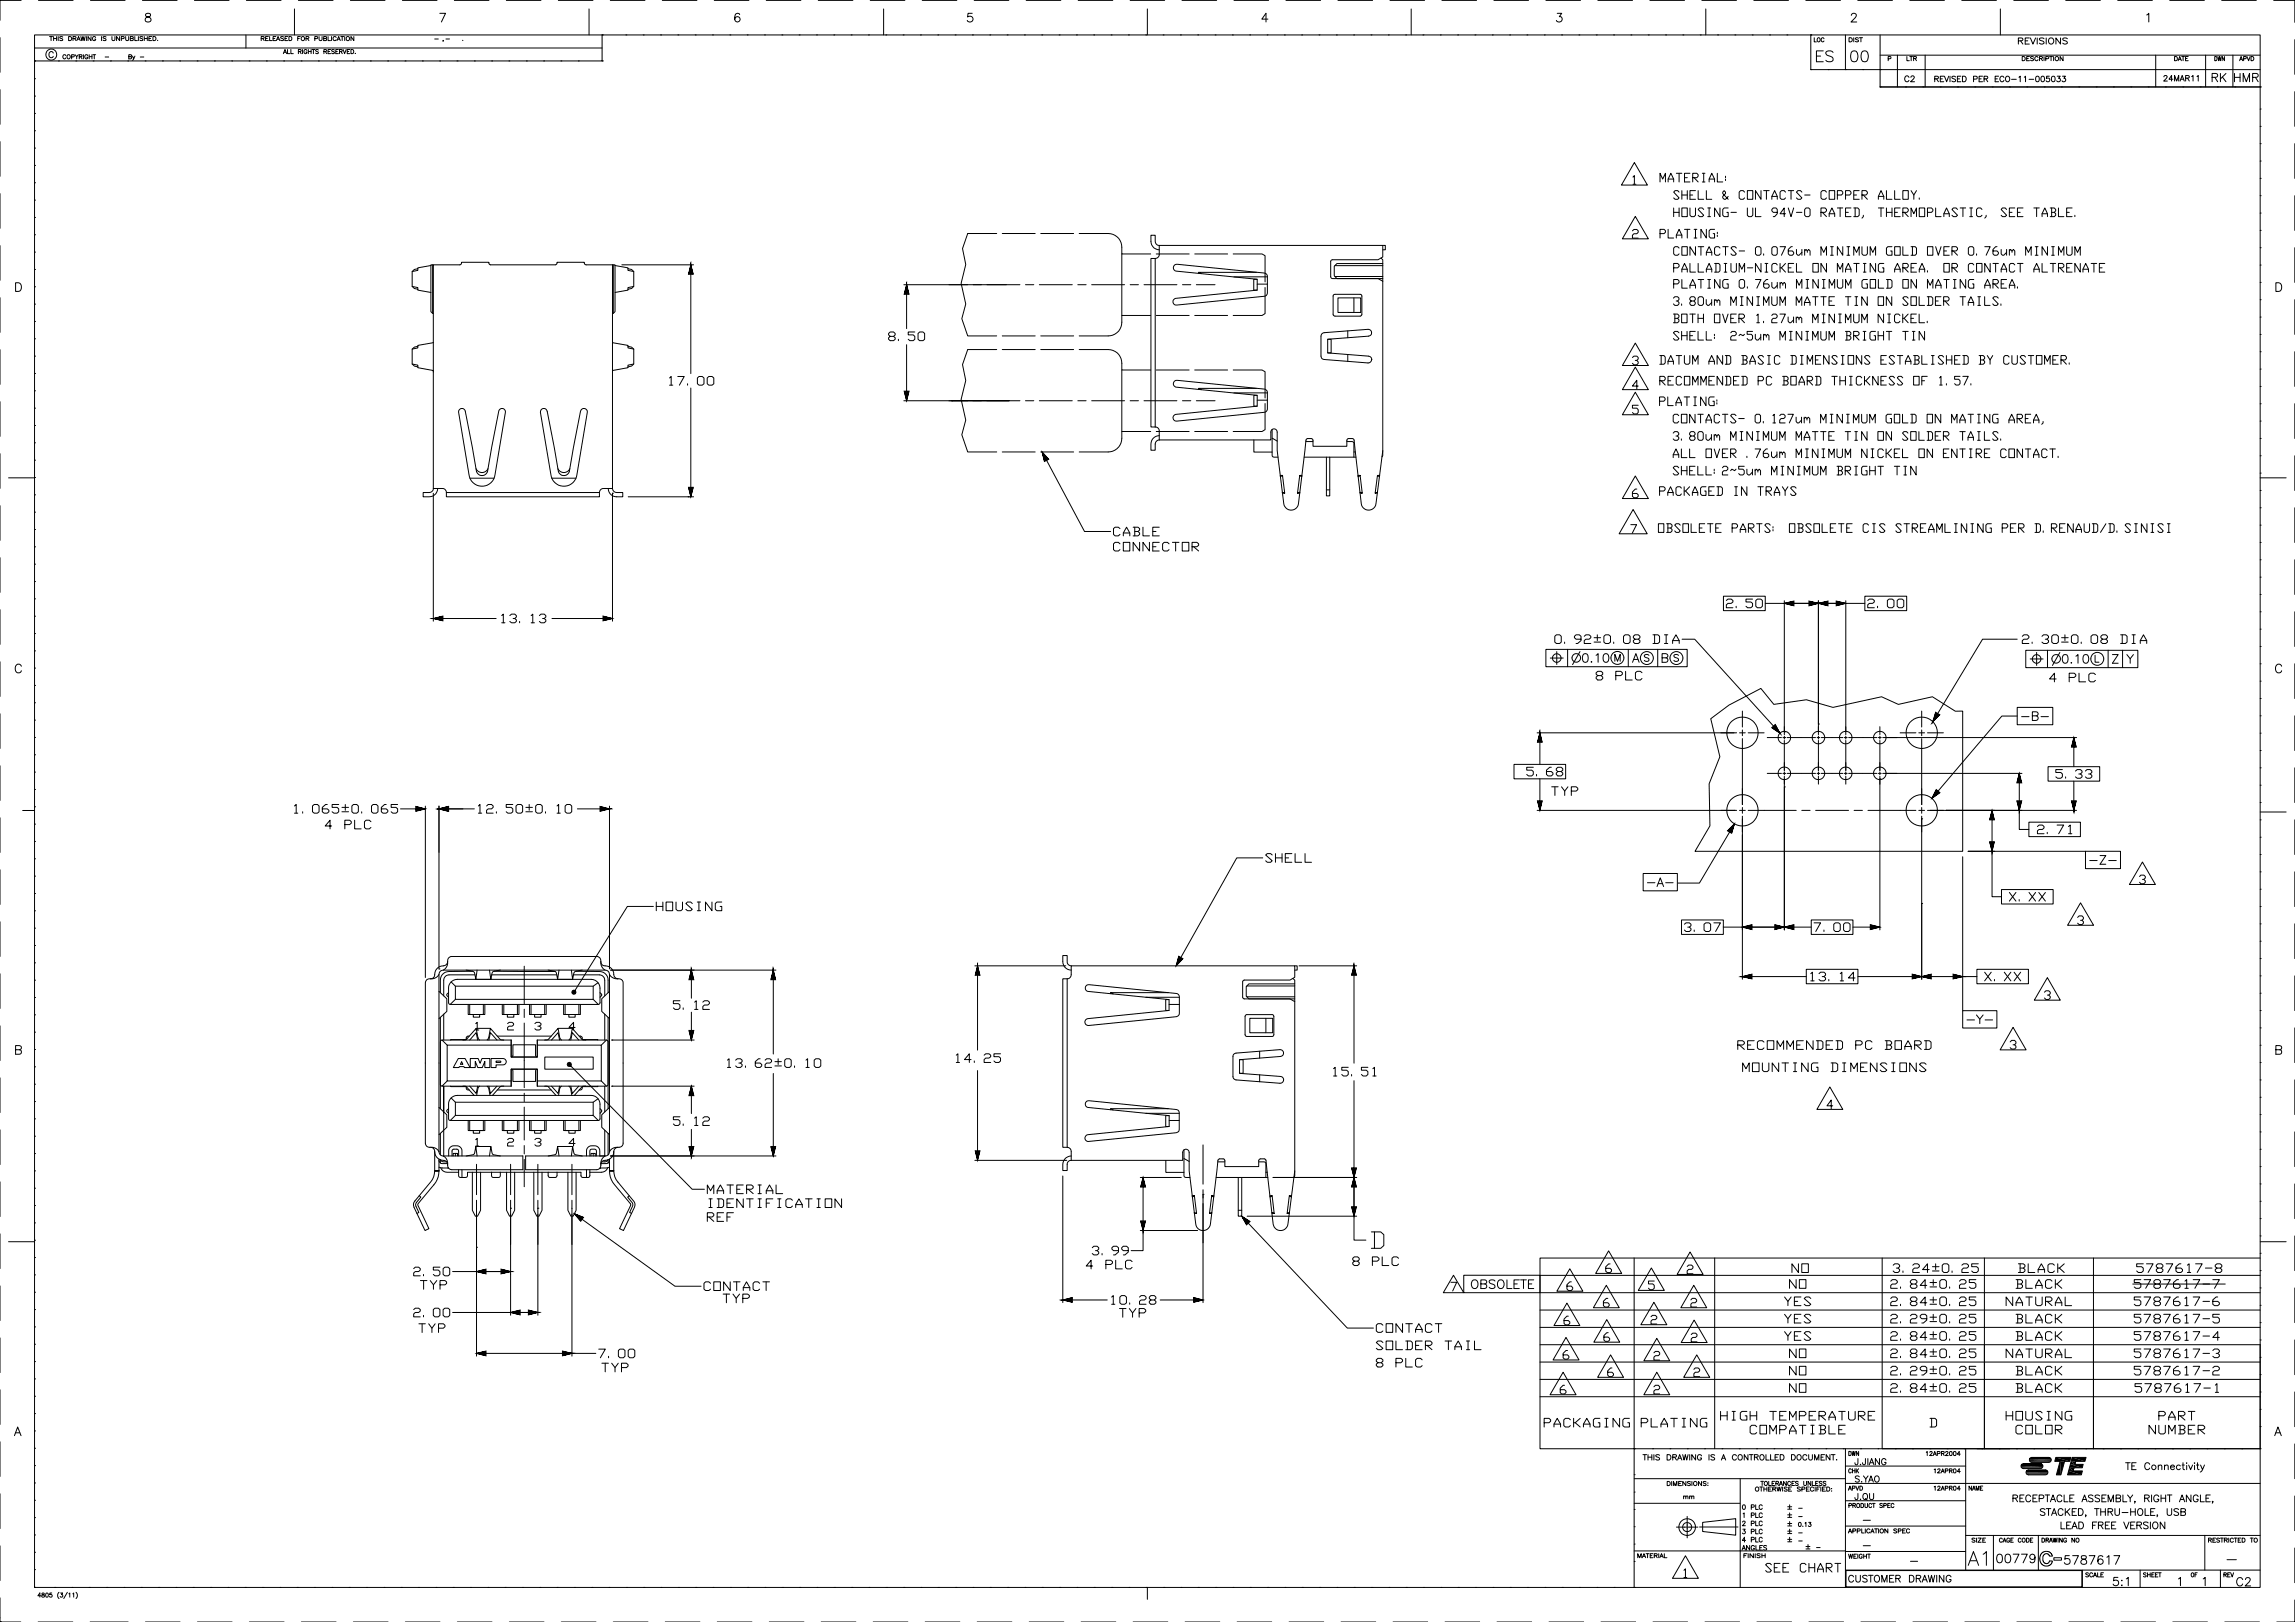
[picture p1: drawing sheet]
<svg xmlns="http://www.w3.org/2000/svg" width="841mm" height="594mm" viewBox="0 0 841 594" stroke-linecap="round" stroke-linejoin="round" font-family="sans-serif">
<g fill="#000">
<path d="M753.4 533.8l5.1 1.4h-5.5zM753.4 533.8h5.5l-.4 1.4zM754.9 535.2l.3 5h-1.6zM754.9 535.2h1.7l-1.4 5zM758.1 538.7l4.6 1.5h-5zM758.1 538.7h5l-.4 1.5zM758.4 537.6l1.3 1.1h-1.6zM758.4 537.6h1.6l-.3 1.1zM758.7 536.3l4.4 1.3h-4.7zM758.7 536.3h4.7l-.3 1.3zM759 535.2l1.4 1.1h-1.7zM759 535.2h1.6l-.2 1.1z"/>
<path d="M759.4 533.8l4.6 1.4h-5zM759.4 533.8h5.1l-.5 1.4z"/>
</g>
<g fill="none" stroke="#000" stroke-width=".37">
<path d="M0 13.8v12.7M7.7 .1h-7.7v7.3M12.7 12.8h815.6v568.6h-815.6zM12.7 17.6h207.9M14.1 .1h12.7M18.2 13.4h1.1M18.7 13.4v1.5M19.5 19.4a.8 .8 0 0 0-.9-.5 .8 .8 0 0 0-.7 .8v.6a.81 .81 0 0 0 .7 .8 .81 .81 0 0 0 .9-.5M19.6 14.1h1.1M19.6 13.4v1.5M20.7 13.4v1.5M21.3 13.4v1.5"/>
<path d="M23 13.6l-.4-.2-.7 .2 .1 .3 .9 .4-.1 .5-.9-.1M25.1 13.4h.6a.76 .76 0 0 1 .6 .7 .76 .76 0 0 1-.6 .8h-.6zM26.8 14.1l.9-.1 .2-.4-1.1-.2v1.5M27.3 14.1l.6 .8M28.2 14.9l.6-1.5 .6 1.5M28.4 14.4h.8M29.6 13.4l.4 1.5 .4-1.5 .4 1.5 .4-1.5M31.7 13.4v1.5M33.1 .1h12.7M33.4 13.4v1.5l-1.1-1.5v1.5M35.1 13.7a.6 .6 0 0 0-.7-.3 .6 .6 0 0 0-.5 .5v.4a.57 .57 0 0 0 .6 .6 .57 .57 0 0 0 .6-.6h-.4M37.2 13.4v1.5"/>
<path d="M38.9 13.6l-.4-.2-.7 .2v.3l1 .4-.1 .5-.9-.1M41 13.4v1l.5 .5 .5-.2 .1-1.3M43.8 13.4v1.5l-1.1-1.5v1.5M44.5 14.1h.9v-.7h-.9v1.5M46.1 13.4v1l.4 .5 .6-.2 .1-1.3M47.8 14.1l.9-.1 .2-.4-1.1-.2v1.5l1-.2 .1-.3-.4-.3M49.4 13.4v1.5h.9M50.7 13.4v1.5M52.2 .1h12.7M52.3 13.6l-.4-.2-.6 .2v.3l.9 .3v.6l-.9-.1M52.9 14.1h1.1M52.9 13.4v1.5"/>
<path d="M53.5 5.1a.63 .63 0 0 0 .3 1 1.14 1.14 0 0 1 1.3 .4 1.14 1.14 0 0 1-.1 1.4l-1 .2-.7-.3a1.17 1.17 0 0 1 .2-1.3 1.17 1.17 0 0 1 1.2-.4 .66 .66 0 0 0 .3-1zM54 13.4v1.5M54.6 14.1h.6M55.6 13.4h-1v1.5h1M56 13.4h.6a.76 .76 0 0 1 .6 .7 .76 .76 0 0 1-.6 .8h-.6zM57.7 14.7h.1M71.2 .1h12.7M90.1 12.8v4.8M90.3 .1h12.7M95.7 14.1l.9-.1 .2-.4-1.1-.2v1.5M96.3 14.1l.5 .8M97.3 14.1h.7"/>
<path d="M98.3 13.4h-1v1.5h1M98.8 13.4v1.5h.9M100.1 14.1h.6M101.1 13.4h-1v1.5h1M101.3 14.9l.6-1.5 .6 1.5M101.5 14.4h.8M103.8 19.7l.6-1.6 .6 1.6M103.9 13.6l-.4-.2-.7 .2 .1 .3 .9 .3v.6l-1-.1M104.1 19.1h.7M104.4 14.1h.6M105.4 18.1v1.6h.9M105.4 13.4h-1v1.5h1"/>
<path d="M105.9 13.4h.5a.78 .78 0 0 1 .6 .7 .78 .78 0 0 1-.6 .8h-.5zM106.6 18.1v1.6h.9M107.9 3.3v9.5M109.1 14.1h.6M109.3 18.9l.9-.1 .1-.5-1-.2v1.6M109.3 .1h12.7M109.9 18.9l.5 .8M110.1 13.4h-1v1.5M110.9 18.1v1.6M112.1 14.1l.9-.1 .2-.4-1.1-.2v1.5M112.5 18.5a.62 .62 0 0 0-.9-.3 .62 .62 0 0 0-.2 .9 .55 .55 0 0 0 .5 .6 .55 .55 0 0 0 .6-.6h-.4M112.6 14.1l.6 .8"/>
<path d="M113 18.1v1.6M113 18.9h1M114 18.1v1.6M114.3 18.1h1.1M114.9 18.1v1.6M115.4 14.1h.8l.2-.5-1-.2v1.5M116.7 18.3l-.4-.2-.6 .2 1 .9-.4 .5-.6-.3M116.9 13.4v1l.5 .5 .5-.2 .1-1.3M118.6 14.1l.9-.1v-.6h-.9v1.5l.9-.1 .2-.4-.4-.3M118.7 18.9l.8-.1 .2-.4-1-.3v1.6M119.2 18.9l.5 .8M120.2 13.4v1.5h.9"/>
<path d="M120.2 18.9h.6M121.2 18.1h-1v1.6h1M121.5 13.4v1.5M122.6 18.3l-.4-.2-.7 .2 .2 .4 .9 .5-.4 .5-.7-.3M123.1 18.9h.5M123.2 13.7a.6 .6 0 0 0-.7-.3 .6 .6 0 0 0-.5 .5v.4a.6 .6 0 0 0 .5 .6 .6 .6 0 0 0 .7-.4M123.5 14.9l.6-1.5 .6 1.5M123.7 14.4h.8M124 18.1h-.9v1.6h.9M124.4 18.9l.9-.1 .1-.4-1-.3v1.6M124.9 13.4h1M124.9 18.9l.5 .8"/>
<path d="M125.4 13.4v1.5M125.7 18.1l.6 1.6 .6-1.6M126.3 13.4v1.5M127.3 18.9h.5M128.2 18.1h-.9v1.6h.9M128.4 .1h12.7M128.6 18.1h.5a.81 .81 0 0 1 .5 .8 .81 .81 0 0 1-.5 .8h-.5zM129.7 13.4v1.5l-1.1-1.5v1.5M130.2 19.5h.1M147.4 .1h12.7M159.3 14.3h1.3M161.2 4.9h2.1l-1.5 3.2"/>
<path d="M162.5 14.8l-.2 .4M163.4 14.3h1.3M166.5 .1h12.7M169.6 14.7h.1M185.5 .1h12.7M204.6 .1h12.7M215.9 3.3v9.5M220.6 12.8h.1M220.6 12.8v9.5h-207.9M223.6 .1h12.7M229.4 12.8h.1M235.7 12.8h.1"/>
<path d="M242.1 12.8h.1M242.7 .1h12.7M248.4 12.8h.1M254.8 12.8h.1M261.1 12.8h.1M261.7 .1h12.7M267.5 12.8h.1M271.1 5.3a.89 .89 0 0 0-.9-.4 .89 .89 0 0 0-.8 .6 1.82 1.82 0 0 0 .8 2.6 .99 .99 0 0 0 1-1 .99 .99 0 0 0-.9-1 .99 .99 0 0 0-1.1 .9M273.8 12.8h.1M280.2 12.8h.1M280.8 .1h12.7M286.5 12.8h.1"/>
<path d="M292.9 12.8h.1M299.2 12.8h.1M299.8 .1h12.7M305.6 12.8h.1M311.9 12.8h.1M318.3 12.8h.1M318.9 .1h12.7M323.8 3.3v9.5M324.6 12.8h.1M331 12.8h.1M337.3 12.8h.1M337.9 .1h12.7"/>
<path d="M343.7 12.8h.1M350 12.8h.1M356.3 4.9h-1.5l-.2 1.3a1.13 1.13 0 0 1 1.7 0 1.13 1.13 0 0 1-.2 1.7 1.13 1.13 0 0 1-1.6-.4M356.4 12.8h.1M357 .1h12.7M362.7 12.8h.1M369.1 12.8h.1M375.4 12.8h.1M376 .1h12.7M381.8 12.8h.1M388.1 12.8h.1M394.5 12.8h.1"/>
<path d="M395.1 .1h12.7M400.8 12.8h.1M407.2 12.8h.1M413.5 12.8h.1M414.1 .1h12.7M419.9 12.8h.1M420.5 3.3v9.5M426.2 12.8h.1M432.6 12.8h.1M433.2 .1h12.7M438.9 12.8h.1M445.3 12.8h.1"/>
<path d="M451.6 12.8h.1M452.2 .1h12.7M458 12.8h.1M464.3 12.8h.1M464.7 7h-2.3l1.5-2.1v3.2M470.7 12.8h.1M471.3 .1h12.7M477 12.8h.1M483.4 12.8h.1M489.7 12.8h.1M490.3 .1h12.7M496.1 12.8h.1"/>
<path d="M502.4 12.8h.1M508.8 12.8h.1M509.4 .1h12.7M515.1 12.8h.1M517.1 3.3v9.5M521.5 12.8h.1M527.8 12.8h.1M528.4 .1h12.7M534.2 12.8h.1M540.5 12.8h.1M546.9 12.8h.1M547.5 .1h12.7"/>
<path d="M553.2 12.8h.1M559.6 12.8h.1M565.9 12.8h.1M566.5 .1h12.7M570.7 4.9h1.6l-.9 1.2a1.06 1.06 0 0 1 1 1.5 1.06 1.06 0 0 1-1.7 .3l-.3-.4M572.3 12.8h.1M578.6 12.8h.1M585 12.8h.1M585.6 .1h12.7M591.3 12.8h.1M597.7 12.8h.1M604 12.8h.1"/>
<path d="M604.6 .1h12.7M610.4 12.8h.1M616.7 12.8h.1M623.1 12.8h.1M623.7 .1h12.7M625.1 3.3v9.5M629.4 12.8h.1M635.8 12.8h.1M642.1 12.8h.1M642.7 .1h12.7M648.5 12.8h.1M654.8 12.8h.1"/>
<path d="M661.8 .1h12.7M663.6 12.8h.1M663.6 12.8v12.7M664.8 13.8v1.5h.9M668.1 18.6h-2.4v4h2.4M668.4 14.2a.52 .52 0 0 0-.6-.4 .52 .52 0 0 0-.4 .6 .61 .61 0 0 0 .2 .8 .61 .61 0 0 0 .8-.1v-.1M671.7 19.2a1.53 1.53 0 0 0-2.6 .4l.4 .6 1.5 .5a.97 .97 0 0 1 .7 .8 .97 .97 0 0 1-.3 .9 1.93 1.93 0 0 1-2.3-.3M676.3 12.8v12.7M677.6 13.8h.6a.78 .78 0 0 1 .6 .8 .78 .78 0 0 1-.6 .7h-.6zM678.4 5.6l.7-.7h.6l.6 .6-.5 1-1.5 1.6h2.1M678.7 18.8a1.32 1.32 0 0 1 1.9 .6 2.01 2.01 0 0 1-1.3 3.2 1.79 1.79 0 0 1-1.1-2.3zM679.3 13.8v1.5"/>
<path d="M680.8 .1h12.7M681.1 14l-.5-.2-.7 .2 .2 .4 1 .5-.5 .4-.7-.2M681.4 13.8h1.1M682 13.8v1.5M682.5 18.8a1.31 1.31 0 0 1 1.9 .6 2.01 2.01 0 0 1-1.3 3.2 1.78 1.78 0 0 1-1.1-2.3zM689 12.8v19M699.9 .1h12.7M718.9 .1h12.7M733 3.3v9.5M738 .1h12.7M739.6 15l1.4-.2 .3-.5-.3-.3-1.4-.1v2.2M740.5 15l.8 1.1"/>
<path d="M742.1 15h1M743.7 13.9h-1.6v2.2h1.6M744.1 13.9l.9 2.2 1-2.2M746.6 13.9v2.2M749.1 14.2l-.6-.3-1.1 .3 .2 .5 1.2 .5 .3 .6-.6 .3-1.1-.3M749.9 13.9v2.2M755.1 13.9v2.2l-1.7-2.2v2.2M757 .1h12.7M757.6 14.2l-.6-.3-1.1 .3 .3 .5 .9 .3 .5 .5v.3l-.6 .3-1.1-.3M776.1 .1h12.7M786.7 5.5l.7-.6v3.2M795.1 .1h12.7"/>
<path d="M814.2 .1h12.7M833.2 .1h7.8v8.1M841 14.5v12.7M0 32.8v12.7M12.7 22.3h.1M12.7 28.8h.1M12.7 35.2h.1M21.4 22.3h.1M24.1 20.4a.57 .57 0 0 0-.6-.4 .57 .57 0 0 0-.5 .6v.4a.56 .56 0 0 0 .5 .6 .56 .56 0 0 0 .6-.4M26.2 20.8h.9l.1-.6-1-.2v1.6M27.5 20l.6 .8v.8M27.8 22.3h.1"/>
<path d="M28.7 20l-.6 .8M29 20.8l.9-.1v-.6l-.9-.1v1.6M29.5 20.8l.6 .8M30.6 20v1.6M32.2 20.4a.57 .57 0 0 0-.7-.4 .57 .57 0 0 0-.4 .6v.4a.55 .55 0 0 0 .5 .6 .55 .55 0 0 0 .6-.6h-.4M32.7 20v1.6M32.7 20.8h1M33.7 20v1.6M34 20h1.1M34.1 22.3h.1M34.5 20v1.6M38.5 20.9h1.3"/>
<path d="M40.5 22.3h.1M46.8 22.3h.1M47.2 20.8l.8-.1 .2-.4-1-.3v1.6l.9-.2 .1-.3-.4-.3M48.6 20.5l.4 1.1 .4-1.1M49 21.6l-.5 .5M51.4 20.9h1.3M53.2 22.3h.1M59.5 22.3h.1M65.9 22.3h.1M72.2 22.3h.1M78.6 22.3h.1M84.9 22.3h.1"/>
<path d="M91.3 22.3h.1M97.6 22.3h.1M104 22.3h.1M110.3 22.3h.1M116.7 22.3h.1M123 22.3h.1M129.4 22.3h.1M135.7 22.3h.1M142.1 22.3h.1M148.4 22.3h.1M154.8 22.3h.1M161.1 22.3h.1"/>
<path d="M167.5 22.3h.1M173.8 22.3h.1M180.2 22.3h.1M186.5 22.3h.1M192.9 22.3h.1M199.2 22.3h.1M205.6 22.3h.1M211.9 22.3h.1M220.6 22.3h.1M663.6 25.5h.1M663.6 25.5h164.7M665.7 20.5h1.5"/>
<path d="M669.9 25.5h.1M676.3 25.5h.1M682.6 25.5h.1M689 25.5h.1M689 31.8h.1M689 31.8h139.3M689 20.2h139.3M691.9 21.5l.9-.1 .1-.6-1-.1v1.5M695.3 20.2v11.6M698.3 31.8h.1M698.8 20.7v1.5h.9M699.6 28.3a.8 .8 0 0 0-1-.5 .8 .8 0 0 0-.6 .8v.5a.81 .81 0 0 0 .7 .8 .81 .81 0 0 0 .9-.5"/>
<path d="M699.9 20.7h1M700.3 28.3l.4-.5h.4l.4 .4-.3 .7-1 1h1.4M700.4 20.7v1.5M701.3 21.4l.9-.1v-.5l-.9-.1v1.5M701.8 21.4l.5 .8M704.6 31.8h.1M705.5 20.2v11.6M709 28.9l1.1-.1 .2-.7-1.3-.2v2M709.7 28.9l.7 1M711 31.8h.1M711 28.9h.8M712.3 27.9h-1.3v2h1.3"/>
<path d="M712.6 27.9l.8 2 .7-2M714.6 27.9v2M716.6 28.2l-.4-.3-.9 .3 .2 .5 1 .4v.8h-.7l-.5-.3M717.3 28.9h.8M717.3 31.8h.1M718.6 27.9h-1.3v2h1.3M719.2 27.9h.6a1.08 1.08 0 0 1 .7 1 1.08 1.08 0 0 1-.7 1h-.6zM723.2 29l1.2-.1 .1-.8-1.3-.2v2M723.7 31.8h.1M725.3 28.9h.7M726.5 27.9h-1.2v2h1.2M727.1 28.9l1.2-.1v-.7l-1.2-.2v2"/>
<path d="M727.8 28.9l.6 1M730 31.8h.1M731.1 28.9h.8M732.4 27.9h-1.3v2h1.3M734.4 28.4a.77 .77 0 0 0-.9-.5 .77 .77 0 0 0-.6 .8v.5a.76 .76 0 0 0 .6 .7 .76 .76 0 0 0 .9-.5M735.1 28.2l.2-.2a.96 .96 0 0 1 1.2 .9 .96 .96 0 0 1-1.2 1l-.4-.7zM736.4 31.8h.1M737.2 29.1h1.7M739.9 28.3l.4-.4v2M741 20.7h.6a.79 .79 0 0 1 .6 .8 .79 .79 0 0 1-.6 .7h-.6zM741.8 28.3l.5-.4v2M742.7 21.4h.6"/>
<path d="M742.7 31.8h.1M743.5 29.1h1.8M743.7 20.7h-1v1.5h1M745.2 20.9l-.9-.1-.1 .4 .8 .4 .2 .4-.4 .2-.7-.2M746.3 28l.3-.1a1.05 1.05 0 0 1 .7 1 1.05 1.05 0 0 1-.7 1 1.3 1.3 0 0 1-.3-1.9zM746.8 21.1a.62 .62 0 0 0-.6-.4 .62 .62 0 0 0-.5 .6 .68 .68 0 0 0 .2 .8 .68 .68 0 0 0 .9-.1v-.1M747.4 21.4h.7l.4-.4-.2-.2-.9-.1v1.5M748 21.4l.5 .8M748.2 28a1 1 0 0 1 1.2 .7 1 1 0 0 1-.7 1.2l-.7-.3-.1-.8zM749.1 20.7v1.5M749.1 31.8h.1M749.7 21.5l.9-.1 .1-.6-1-.1v1.5"/>
<path d="M751 27.9h-1l-.1 .9a.72 .72 0 0 1 1.1 0 .72 .72 0 0 1-.2 1.1 .72 .72 0 0 1-1-.3M751.1 20.7h1.1M751.6 20.7v1.5M752.1 28l.2-.1a1.05 1.05 0 0 1 .8 1 1.05 1.05 0 0 1-.8 1 1.3 1.3 0 0 1-.2-1.9zM752.6 20.7v1.5M753.9 27.9h1.1l-.6 .8a.68 .68 0 0 1 .5 1.1 .68 .68 0 0 1-1.2-.2M755.4 31.8h.1M755.8 27.9h1.1l-.6 .8a.67 .67 0 0 1 .5 1.1 .67 .67 0 0 1-1.2-.2M756 20.7v1.5l-1.1-1.5v1.5M761.8 31.8h.1M768.1 31.8h.1M774.5 31.8h.1"/>
<path d="M780.8 31.8h.1M787.2 31.8h.1M790 20.2v11.6M793 28.2l.4-.5 .8 .3-1.3 1.7h1.4M793.5 31.8h.1M796.3 29h-1.4l.9-1.3v2M796.9 20.7h.5a.81 .81 0 0 1 .5 .8 .81 .81 0 0 1-.5 .7h-.5zM796.9 29.7v-2l.7 2 .8-2v2M798.2 22.2l.6-1.5 .6 1.5M798.4 21.7h.8M798.9 29.7l.8-2 .7 2M799.2 29h.9"/>
<path d="M799.5 20.7h1M799.9 31.8h.1M800 20.7v1.5M800.9 21.4h.6M801 28.6l1.1-.1 .2-.5-.5-.3h-.8v2M801.6 28.6l.7 1.1M801.9 20.7h-1v1.5h1M803.2 28l.5-.3v2M805.1 28l.5-.3v2M806.2 31.8h.1M808.3 20.2v11.6M810.6 28.3l1.8-.1 .3-.4-.2-.6-.5-.3h-1.4v3"/>
<path d="M811.6 20.7a.77 .77 0 0 1 .9 .8 .77 .77 0 0 1-.9 .7zM811.7 28.3l1 1.6M812.6 31.8h.1M812.8 20.7l.3 1.5 .3-1.5 .2 1.5 .4-1.5M813.7 26.9v3M814.4 28.2l1.3 1.7M815.2 20.7v1.5l-.9-1.5v1.5M815.7 26.9l-2 2M818.3 20.2v11.6M818.9 26.9v3M818.9 28.3h2M818.9 31.8h.1"/>
<path d="M820.7 22.2l.6-1.5 .5 1.5M820.9 26.9v3M820.9 21.7h.7M822 29.9v-3l1.2 3 1.2-3v3M822.2 21.5l.8-.1v-.6l-.8-.1v1.5M823.4 20.7l.6 1.5 .6-1.5M824.9 20.7h.5a.81 .81 0 0 1 .6 .8 .81 .81 0 0 1-.6 .7h-.5zM825.5 28.3l1.7-.1 .3-.4-.1-.6-.6-.3h-1.3v3M826.5 28.3l1 1.6M828.3 39.9h.1M828.3 31.8h.1M841 33.6v12.7"/>
<path d="M0 51.9v12.7M12.7 41.5h.1M12.7 47.9h.1M12.7 54.2h.1M598.9 59.5l4.8 8.3h-9.5zM828.3 59h.1M828.3 52.6h.1M828.3 46.3h.1M841 52.6v12.7M0 70.9v12.7M12.7 60.6h.1M12.7 66.9h.1"/>
<path d="M12.7 73.3h.1M12.7 79.6h.1M598.4 64.9l.5-.6v3.2M598.4 67.5h1.1M599.3 79.3l4.8 8.2h-9.6zM608.3 66.6v-3.1l1 2.1 1-2.1v3.1M611.3 66.6v-1l1-2.1 1 2.1v1M611.3 65.6h2M613.3 76.2v3.1M613.3 77.8h2M614.3 63.5h2M615.3 70.4l-.5-.6h-1l-.5 .6 2 2.1-.5 .5h-1l-.5-.5"/>
<path d="M615.3 63.5v3.1M615.3 76.2v3.1M616.3 76.2h2v3.1h-2zM616.3 69.8v3.2M616.3 71.4h2M617.3 65.1h1M618.3 69.8v3.2M619.3 63.5h-2v3.1h2M619.3 76.2v2.6l.5 .5h1l.5-.5v-2.6M619.3 71.4h1M620.3 65.1h1.5l.5-.6v-.5l-.5-.5h-1.5v3.1M620.8 65.1l1.5 1.5"/>
<path d="M621.3 69.8h-2v3.2h2M622.3 69.8v3.2h2M623.8 63.5h1M623.8 66.6h1M624.3 76.7l-.5-.5h-1l-.5 .5 2 2.1-.5 .5h-1l-.5-.5M624.3 63.5v3.1M625.3 69.8v3.2h2M625.8 76.2h1M625.8 79.3h1M626.3 66.6v-1l1-2.1 1 2.1v1M626.3 76.2v3.1M626.3 65.6h2"/>
<path d="M629.3 63.5v3.1h2M630.3 76.2v3.1l-2-3.1v3.1M632.3 64.5v.6M632.3 65.6v.5M633.3 71.9l-1 1.1h-.5l-.5-.5v-.6l1-1v-.5l-.5-.6-.5 .6v.5l2 2.1M633.3 76.2h-1.5l-.5 .5v2.1l.5 .5h1.5v-1.5h-.5M634.3 77.8h2M639.3 70.4l-.5-.6h-1l-.5 .6v2.1l.5 .5h1l.5-.5M640.3 69.8h2v3.2h-2zM640.3 76.2v2.6l.5 .5h1l.5-.5v-2.6M643.3 76.2v3.1h2M645.3 69.8v3.2l-2-3.2v3.2"/>
<path d="M646.3 69.8h2M647.3 69.8v3.2M649.3 73v-1.1l1-2.1 1 2.1v1.1M649.3 71.9h2M651.3 77.8h-1.5l-.5-.6v-.5l.5-.5h1l.5 .5v1.6l-1 1h-.5M654.3 70.4l-.5-.6h-1l-.5 .6v2.1l.5 .5h1l.5-.5M654.3 78.3h-2l1.5-2.1v3.1M655.3 76.2l1 3.1 1-3.1M655.3 69.8h2M656.3 69.8v3.2M658.3 77.8h2M660.3 70.4l-.5-.6h-1l-.5 .6 2 2.1-.5 .5h-1l-.5-.5"/>
<path d="M661.3 71.4h2M661.8 76.2h1l.5 .5v2.1l-.5 .5h-1l-.5-.5v-2.1zM667.3 77.8h1.5l.5-.6v-.5l-.5-.5h-1.5v3.1M667.8 77.8l1.5 1.5M669.3 70.4l-.5-.6h-1l-.5 .6v2.1l.5 .5h1l.5-.5M670.3 69.8h2v3.2h-2zM670.3 79.3v-1l1-2.1 1 2.1v1M670.3 78.3h2M673.3 71.4h1.5l.5-.5v-.5l-.5-.6h-1.5v3.2M673.3 76.2h2M674.3 76.2v3.1M676.3 71.4h1.5l.5-.5v-.5l-.5-.6h-1.5v3.2"/>
<path d="M676.3 77.8h1M678.3 76.2h-2v3.1h2M679.3 76.2h1.5l.5 .5v2.1l-.5 .5h-1.5M679.3 71.4h1M679.8 76.2v3.1M681.3 69.8h-2v3.2h2M682.3 71.4h1.5l.5-.5v-.5l-.5-.6h-1.5v3.2M682.8 78.8v.5l-.5 .6M682.8 71.4l1.5 1.6M688.3 73v-1.1l1-2.1 1 2.1v1.1M688.3 71.9h2M688.3 76.2h2"/>
<path d="M689.3 76.2v3.1M691.3 69.8v3.2h2M691.3 77.8h2M691.3 76.2v3.1M693.3 76.2v3.1M694.3 69.8v3.2h2M694.3 77.8h1M696.3 76.2h-2v3.1h2M697.3 69.8h2v3.2h-2zM697.3 77.8h1.5l.5-.6v-.5l-.5-.5h-1.5v3.1M697.8 77.8l1.5 1.5M700.3 69.8l1 1.6v1.6"/>
<path d="M700.3 79.3v-3.1l1 2.1 1-2.1v3.1M702.3 69.8l-1 1.6M703.3 76.2h2v3.1h-2zM703.3 72.5v.5M706.3 77.8h1.5l.5-.6v-.5l-.5-.5h-1.5v3.1M709.3 76.2v3.1h2M712.3 79.3v-1l1-2.1 1 2.1v1M712.3 78.3h2M717.3 76.7l-.5-.5h-1l-.5 .5 2 2.1-.5 .5h-1l-.5-.5M718.3 76.2h2M719.3 76.2v3.1M721.8 76.2h1"/>
<path d="M721.8 79.3h1M722.3 76.2v3.1M726.3 76.7l-.5-.5h-1l-.5 .5v2.1l.5 .5h1l.5-.5M727.8 78.8v.5l-.5 .6M735.3 76.7l-.5-.5h-1l-.5 .5 2 2.1-.5 .5h-1l-.5-.5M736.3 77.8h1M738.3 76.2h-2v3.1h2M739.3 77.8h1M741.3 76.2h-2v3.1h2M745.3 76.2h2M746.3 76.2v3.1M748.3 79.3v-1l1-2.1 1 2.1v1"/>
<path d="M748.3 78.3h2M751.3 76.2h1.5l.5 .5v.5l-.5 .6M751.8 77.8h1l.5 .5v.5l-.5 .5h-1.5M751.8 76.2v3.1M754.3 76.2v3.1h2M757.3 77.8h1M759.3 76.2h-2v3.1h2M760.4 78.8v.5M828.3 78h.1M828.3 71.7h.1M828.3 65.3h.1M841 71.7v12.7"/>
<path d="M0 90v12.7M12.7 86h.1M12.7 92.3h.1M12.7 98.7h.1M153.1 98.4v.6l-2.1 .5M157.9 97.3l-4.8 .8v.3l-1.3 .3-.8 .8v5.4l.8 .8 1.3 .2v.4l4.8 .8M158.5 97v17.8M158.8 97h-.9v17.1l.9 .7M224.5 97h.9v17.1l-.9 .7M224.5 97h-9.7a.73 .73 0 0 1-.7-.9h-10l-.1 .6-.5 .3h-23.7l-.6-.3v-.6h-10.1l-.1 .6-.5 .3h-9.7v81.9h3.3a1.4 1.4 0 0 1 1.5 1.5M224.5 97v81.9h-3.3a1.46 1.46 0 0 0-1.5 1.5M224.7 97v17.8"/>
<path d="M225.4 97.3l4.7 .8v.3l1.3 .3 .8 .8v5.4l-.8 .8-1.3 .2v.4l-4.7 .8M227.9 97h26.3M230.1 98.4v.6l2.1 .5M253.2 97l.8 3.5h-1.7l.9-3.5 .1 2.1h-.3l.2-1 .3 1.4h-.7l.4-1.8 .5 2.1h-1.1l.6-2.5 .7 2.8h-1.4zM253.2 97v39.8M365.3 85.5h-10.7l-1.9 5.5 1.2 5.9-1.7 6.9 1.7 7.5-1.4 5.4 2.1 6.3h10.7M367.3 85.5h12.1M381.4 85.5h12M395.5 85.5h10.6a5 5 0 0 1 5 5v2.5h10.6M411.1 93v22.5M423.3 94.7l.5-.1a1.42 1.42 0 0 0 1-1.4v-3.3h81.9v4.2l-1.7 1h-16.7l-.7 .7v5.6l.4 .6h17l1.7 1v62l-2.5 19.5a2.71 2.71 0 0 1-2.7 2.3 2.71 2.71 0 0 1-2.6-2.3l-2.7-23.3-.6-.6h-1.4l-.5 .4-.1 2.5h-12.4l-.1-2.5-.6-.4h-1.3l-.5 .3-2.9 23.6a2.71 2.71 0 0 1-2.7 2.3 2.71 2.71 0 0 1-2.6-2.3l-2.5-19.5v-6.7a1.16 1.16 0 0 0-1.1-1.2 1.16 1.16 0 0 0-1.2 1.2v2.8h-40.9M423.3 94.7h-1.5v61.7h1.5"/>
<path d="M423.3 94.7v61.7M423.7 93h12.1M424.8 89.9a1.46 1.46 0 0 1-1.5-1.5v-2.2h-1.5a4.8 4.8 0 0 0 1.1 4.6l1.9 .7M430.2 97.3l1.1-.5 32 3.2 .7 .3 .4 1v6l-.2 .7-.5 .4-32.4 3.3a1.25 1.25 0 0 1-1.4-1 1.25 1.25 0 0 1 1-1.4l29.8-3v-4l-30.2-3.2a1.25 1.25 0 0 1-.3-1.8zM437.8 93h12.1M439.3 99.8v.3M451.9 93h10.6l1.1 .7v9.6M460.5 99.8h-21.2l.9 .4M489.2 97.3h17.5M506.1 94.5l.6 .7v7.8M506.7 89.9h1v1.6h-1M506.7 96.5h-16.8l-.9 1v3.5l.9 1h16.8"/>
<path d="M598.2 84.6l.6-.6h1l.5 .6v.5l-.5 .5h-1l-.6 .6v1h2.1M608.3 85.6h1.5l.5-.5v-.6l-.5-.5h-1.5v3.2M611.3 84v3.2h2M613.3 98.1h1.5l.5-.6v-.5l-.5-.5h-1.5v3.2M614.3 87.2v-1.1l1-2.1 1 2.1v1.1M614.3 86.1h2M615.3 90.9l-.5-.5h-1l-.5 .5v2.1l.5 .5h1l.5-.5M616.3 90.4h2v3.1h-2zM616.3 99.7v-1.1l1-2.1 1 2.1v1.1M616.3 98.6h2M617.3 84h2M618.3 84v3.2"/>
<path d="M619.3 96.5v3.2h2M620.8 84h1M620.8 87.2h1M621.3 90.4v3.1l-2-3.1v3.1M621.3 84v3.2M622.3 96.5v3.2h2M622.3 90.4h2M623.3 90.4v3.1M625.3 84v3.2l-2-3.2v3.2M625.3 93.5v-1.1l1-2 1 2v1.1M625.3 99.7v-1.1l1-2.1 1 2.1v1.1M625.3 92.4h2"/>
<path d="M625.3 98.6h2M628.3 84h-1.5l-.5 .5v2.1l.5 .6h1.5v-1.6h-.5M628.3 96.5h1.5l.5 .5v2.2l-.5 .5h-1.5M628.8 96.5v3.2M629.3 85.1v.5M629.3 86.1v.5M630.3 90.9l-.5-.5h-1l-.5 .5v2.1l.5 .5h1l.5-.5M631.3 90.4h2M631.8 96.5h1M631.8 99.7h1M632.3 90.4v3.1M632.3 96.5v3.2"/>
<path d="M634.3 96.5v2.7l.5 .5h1l.5-.5v-2.7M636.3 90.9l-.5-.5h-1l-.5 .5 2 2.1-.5 .5h-1l-.5-.5M637.3 99.7v-3.2l1 2.1 1-2.1v3.2M637.3 91.9h2M640.3 98.1h2M643.8 90.4h1l.5 .5v2.1l-.5 .5h-1l-.5-.5v-2.1zM645.3 96.5v3.2l-2-3.2v3.2M646.3 93v.5M646.8 96.5h1M646.8 99.7h1M647.3 96.5v3.2M649.3 90.9l.5-.5h1l.5 .5v2.1l-.5 .5h-1l-.5-.5z"/>
<path d="M651.3 97l-.5-.5h-1l-.5 .5v2.2l.5 .5h1l.5-.5M652.3 90.4h2l-1.5 3.1M652.3 96.5v3.2M652.8 98.1l1.5 1.6M654.3 96.5l-1.5 1.6h-.5M655.3 98.1h1M656.8 90.4h-.5l-1 1v1.6l.5 .5h1l.5-.5v-.6l-.5-.5h-1.5M657.3 96.5h-2v3.2h2M658.3 91.4v1.6l.5 .5h.5l1-1.1M658.3 96.5v3.2h2M660.3 91.4v2.1M661.3 91.9l.5-.5 .5 .5v.5"/>
<path d="M661.3 91.4v2.1M662.3 91.9l.5-.5 .5 .5v1.6M664.3 96.5h2v3.2h-2zM667.3 93.5v-3.1l1 2 1-2v3.1M669.3 96.5v3.2l-2-3.2v3.2M670.8 90.4h1M670.8 93.5h1M671.3 90.4v3.1M673.3 99.7v-3.2l1 2.1 1-2.1v3.2M675.3 90.4v3.1l-2-3.1v3.1M676.3 99.7v-1.1l1-2.1 1 2.1v1.1M676.3 98.6h2"/>
<path d="M676.8 90.4h1M676.8 93.5h1M677.3 90.4v3.1M679.3 93.5v-3.1l1 2 1-2v3.1M679.3 96.5h2M680.3 96.5v3.2M682.3 90.4v2.6l.5 .5h1l.5-.5v-2.6M682.8 96.5h1M682.8 99.7h1M683.3 96.5v3.2M685.3 93.5v-3.1l1 2 1-2v3.1M687.3 96.5v3.2l-2-3.2v3.2"/>
<path d="M690.3 96.5h-1.5l-.5 .5v2.2l.5 .5h1.5v-1.6h-.5M693.3 90.4h-1.5l-.5 .5v2.1l.5 .5h1.5v-1.6h-.5M694.3 90.4h2v3.1h-2zM694.3 99.7v-1.1l1-2.1 1 2.1v1.1M694.3 98.6h2M697.3 90.4v3.1h2M697.3 98.1h1.5l.5-.6v-.5l-.5-.5h-1.5v3.2M697.8 98.1l1.5 1.6M700.3 90.4h1.5l.5 .5v2.1l-.5 .5h-1.5M700.3 98.1h1M700.8 90.4v3.1M702.3 96.5h-2v3.2h2"/>
<path d="M703.3 99.7v-1.1l1-2.1 1 2.1v1.1M703.3 98.6h2M706.3 90.4h2v3.1h-2zM706.3 99.2v.5M709.3 90.4l1 3.1 1-3.1M712.3 96.5h2v3.2h-2zM712.3 91.9h1M714.3 90.4h-2v3.1h2M715.3 91.9h1.5l.5-.5v-.5l-.5-.5h-1.5v3.1M715.3 98.1h1.5l.5-.6v-.5l-.5-.5h-1.5v3.2M715.8 91.9l1.5 1.6M715.8 98.1l1.5 1.6"/>
<path d="M721.8 90.4h1l.5 .5v2.1l-.5 .5h-1l-.5-.5v-2.1zM723.3 97l-.5-.5h-1l-.5 .5v2.2l.5 .5h1l.5-.5M724.3 96.5h2v3.2h-2zM724.3 93v.5M727.3 90.4h2l-1.5 3.1M729.3 96.5v3.2l-2-3.2v3.2M730.3 96.5h2M731.3 96.5v3.2M731.8 90.4h-.5l-1 1v1.6l.5 .5h1l.5-.5v-.6l-.5-.5h-1.5M733.3 91.4v1.6l.5 .5h.5l1-1.1M733.3 99.7v-1.1l1-2.1 1 2.1v1.1M733.3 98.6h2"/>
<path d="M735.3 91.4v2.1M736.3 91.9l.5-.5 .5 .5v.5M736.3 91.4v2.1M737.3 91.9l.5-.5 .5 .5v1.6M738.3 97l-.5-.5h-1l-.5 .5v2.2l.5 .5h1l.5-.5M739.3 96.5h2M740.3 96.5v3.2M742.3 93.5v-3.1l1 2 1-2v3.1M745.3 99.7v-1.1l1-2.1 1 2.1v1.1M745.3 98.6h2M745.8 90.4h1M745.8 93.5h1"/>
<path d="M746.3 90.4v3.1M748.3 96.5v3.2h2M750.3 90.4v3.1l-2-3.1v3.1M751.3 96.5h2M751.8 90.4h1M751.8 93.5h1M752.3 90.4v3.1M752.3 96.5v3.2M754.3 93.5v-3.1l1 2 1-2v3.1M754.3 98.1h1.5l.5-.6v-.5l-.5-.5h-1.5v3.2M754.8 98.1l1.5 1.6M757.3 90.4v2.6l.5 .5h1l.5-.5v-2.6"/>
<path d="M757.3 98.1h1M759.3 96.5h-2v3.2h2M760.4 93.5v-3.1l.9 2 1-2v3.1M762.3 96.5v3.2l-1.9-3.2v3.2M763.3 99.7v-1.1l1-2.1 1 2.1v1.1M763.3 98.6h2M766.3 96.5h2.1M767.3 96.5v3.2M769.3 98.1h1M771.3 96.5h-2v3.2h2M828.3 97.1h.1M828.3 90.7h.1"/>
<path d="M828.3 84.4h.1M841 90.7v12.7M0 109v12.7M5.7 103.6h1.1a1.7 1.7 0 0 1 1.1 1.5 1.7 1.7 0 0 1-1.1 1.6h-1.1zM12.7 105h.1M12.7 111.4h.1M12.7 117.7h.1M151 104.9l2.1 .4v.6M232.2 104.9l-2.1 .4v.6M331.2 104.3h42.6M332.2 104.3l.9 3.5h-1.8l.9-3.5 .2 2.1h-.3l.1-1.1 .4 1.4h-.7l.3-1.7 .5 2.1h-1l.5-2.5 .8 2.8h-1.5zM332.2 104.3v16.1"/>
<path d="M375.8 104.3h3M380.9 104.3h12M395 104.3h3M400.1 104.3h12M414.1 104.3h3.1M419.2 104.3h12.1M421.7 115.5h-10.6a6.2 6.2 0 0 1-2.5 6.9l-2.5 .6h-10.6M423.7 115.5h12.1M433.3 104.3h3.1M437.8 115.5h12.1M438.4 104.3h6.9M452.2 101.4h12.2"/>
<path d="M460.7 102.3h-1.3v4h1.3M460.7 104.1h3.7M463.6 105.3v9.6l-1.1 .6h-10.6M488.6 108.1l.6-.3 9.6 .1 .3 .5-.1 7.1-.6 .3-9.5-.1-.4-.6zM489.2 101.3h17.5M490.3 109.1h8.3v5.3h-8.3zM496.1 109.1v5.3M613.2 109.2l.6-.5h1l.5 .5v.5l-.5 .5h-.5M613.2 115h1.6l.5 .5v.6l-.5 .5M613.3 104h1.5l.5-.6v-.5l-.5-.5h-1.5v3.1M613.8 116.6h1l.5 .5v.6l-.5 .5h-1.6M613.8 115v3.2"/>
<path d="M614.8 110.2l.5 .6v.5l-.5 .6h-1l-.6-.6M616.2 115h2v3.2h-2zM616.2 111.3v.6M616.3 102.4v3.1h2M619.3 115h1.9M619.3 105.5v-1l1-2.1 1 2.1v1M619.3 104.5h2M619.8 110.2l-.5-.5v-.5l.5-.5h1l.4 .5v.5l-.4 .5h-1l-.5 .6v.5l.5 .6h1l.4-.6v-.5l-.4-.6M620.3 115v3.2M622.3 115v3.2M622.3 116.6h2M622.3 102.4h2"/>
<path d="M622.8 108.7h.9l.6 .5v2.1l-.6 .6h-.9l-.5-.6v-2.1zM623.3 102.4v3.1M624.3 115v3.2M625.3 109.7v1.6l.5 .6h.4l1.1-1.1M625.8 102.4h1M625.8 105.5h1M626.3 102.4v3.1M627.3 109.7v2.2M628.3 115h2v3.2h-2zM628.3 110.2l.5-.5 .4 .5v.6M628.3 109.7v2.2M629.2 110.2l.6-.5 .5 .5v1.7"/>
<path d="M630.3 102.4v3.1l-2-3.1v3.1M631.3 115l.9 3.2 1.1-3.2M633.3 102.4h-1.5l-.5 .5v2.1l.5 .5h1.5v-1.5h-.5M634.2 111.9v-3.2l1.1 2.1 1-2.1v3.2M634.2 116.6h1.1M636.3 115h-2.1v3.2h2.1M637.2 116.6h1.6l.5-.5v-.6l-.5-.5h-1.6v3.2M637.8 108.7h1M637.8 111.9h1M637.8 116.6l1.5 1.6M637.8 102.4h1l.5 .5v2.1l-.5 .5h-1l-.5-.5v-2.1zM638.3 108.7v3.2"/>
<path d="M640.3 105v.5M642.2 108.7v3.2l-1.9-3.2v3.2M643.3 102.4h2l-1.5 3.1M643.8 115.5l.5-.5v3.2M643.8 108.7h1M643.8 111.9h1M643.8 118.2h1M644.3 108.7v3.2M646.3 111.9v-3.2l1 2.1 1-2.1v3.2M646.3 117.7v.5M647.8 102.4h-.5l-1 1v1.6l.5 .5h1l.5-.5v-.5l-.5-.5h-1.5M649.3 108.7v2.6l.5 .6h.9l.6-.6v-2.6"/>
<path d="M649.3 115.5l.5-.5h.9l.6 .5v.6l-.6 .5h-.9l-.5 .5v1.1h2M649.3 103.4v1.6l.5 .5h.5l1-1M651.3 103.4v2.1M652.3 111.9v-3.2l.9 2.1 1.1-2.1v3.2M652.3 115h2l-1.5 3.2M652.3 104l.5-.6 .5 .6v.5M652.3 103.4v2.1M653.3 104l.5-.6 .5 .6v1.5M655.3 116.1v1.6l.4 .5h.6l1-1.1M657.3 116.1v2.1M658.2 111.9v-3.2l1.1 2.1 1-2.1v3.2M658.2 116.6l.6-.5 .5 .5v.5"/>
<path d="M658.2 116.1v2.1M658.3 105.5v-3.1l1 2.1 1-2.1v3.1M659.3 116.6l.5-.5 .5 .5v1.6M661.3 111.9v-1.1l1-2.1 1 2.1v1.1M661.3 110.8h2M661.8 102.4h1M661.8 105.5h1M662.3 102.4v3.1M664.3 118.2v-3.2l1 2.1 .9-2.1v3.2M664.3 108.7h1.9M665.3 108.7v3.2M666.3 102.4v3.1l-2-3.1v3.1"/>
<path d="M667.3 108.7h1.9M667.8 115h1M667.8 118.2h1M667.8 102.4h1M667.8 105.5h1M668.3 108.7v3.2M668.3 115v3.2M668.3 102.4v3.1M670.3 110.2h1M670.3 105.5v-3.1l1 2.1 1-2.1v3.1M672.3 108.7h-2v3.2h2M672.3 115v3.2l-2-3.2v3.2"/>
<path d="M673.3 102.4v2.6l.5 .5h1l.5-.5v-2.6M673.8 115h1M673.8 118.2h1M674.2 115v3.2M676.3 118.2v-3.2l1 2.1 1-2.1v3.2M676.3 108.7h2M676.3 105.5v-3.1l1 2.1 1-2.1v3.1M677.3 108.7v3.2M679.3 115v2.7l.5 .5h1l.5-.5v-2.7M679.8 108.7h1M679.8 111.9h1M680.3 108.7v3.2"/>
<path d="M682.2 118.2v-3.2l1.1 2.1 1-2.1v3.2M684.3 108.7v3.2l-2.1-3.2v3.2M684.3 102.4h-1.5l-.5 .5v2.1l.5 .5h1.5v-1.5h-.5M685.3 102.4h2v3.1h-2zM688.3 108.7h1.9v3.2h-1.9zM688.3 102.4v3.1h2M690.2 115v3.2l-1.9-3.2v3.2M691.3 102.4h1.5l.5 .5v2.1l-.5 .5h-1.5M691.8 115h1M691.8 118.2h1M691.8 102.4v3.1M692.3 115v3.2"/>
<path d="M693.3 108.7v3.2l-2-3.2v3.2M696.3 115.5l-.5-.5h-1l-.5 .5v2.2l.5 .5h1l.5-.5M697.3 115v3.2M697.3 102.4h2v3.1h-2zM697.8 116.6l1.5 1.6M699.3 109.2l-.5-.5h-1l-.5 .5 2 2.1-.5 .6h-1l-.5-.6M699.3 115l-1.5 1.6h-.5M700.3 108.7h2v3.2h-2zM700.3 116.6h1M702.3 115h-2v3.2h2M702.3 102.4v3.1l-2-3.1v3.1M703.3 108.7v3.2h2"/>
<path d="M703.3 115v3.2h2M706.2 108.7h1.6l.5 .5v2.1l-.5 .6h-1.6M706.2 117.7v.5M706.3 105.5v-3.1l1 2.1 1-2.1v3.1M706.8 108.7v3.2M709.3 110.2h1M709.3 105.5v-1l1-2.1 1 2.1v1M709.3 104.5h2M711.3 108.7h-2v3.2h2M712.3 110.2h1.5l.5-.5v-.5l-.5-.5h-1.5v3.2M712.3 102.4h2M712.8 110.2l1.5 1.7"/>
<path d="M713.3 102.4v3.1M715.8 102.4h1M715.8 105.5h1M716.3 102.4v3.1M718.3 108.7h2M719.3 108.7v3.2M720.3 102.4v3.1l-2-3.1v3.1M721.3 111.9v-1.1l.9-2.1 1.1 2.1v1.1M721.3 110.8h2M723.3 102.4h-1.5l-.5 .5v2.1l.5 .5h1.5v-1.5h-.5M724.8 108.7h1M724.8 111.9h1"/>
<path d="M725.3 108.7v3.2M727.3 108.7v3.2h2M727.3 105.5v-1l1-2.1 1 2.1v1M727.3 104.5h2M730.3 104h1.5l.5-.6v-.5l-.5-.5h-1.5v3.1M730.8 104l1.5 1.5M732.3 109.2l-.5-.5h-1l-.5 .5 2 2.1-.5 .6h-1l-.5-.6M733.3 111.3v.6M733.3 104h1M735.3 102.4h-2v3.1h2M736.3 105.5v-1l1-2.1 1 2.1v1M736.3 104.5h2"/>
<path d="M739.3 105v.5M828.3 116.1h.1M828.3 109.8h.1M828.3 103.4h.1M834 103.6h1.1a1.7 1.7 0 0 1 1.1 1.5 1.7 1.7 0 0 1-1.1 1.6h-1.1zM841 109.8v12.7M0 128.1v12.7M12.7 124.1h.1M12.7 130.4h.1M12.7 136.8h.1M151 133.3l2.1 .4v.7M153.1 126.8v.6l-2.1 .5"/>
<path d="M158.8 125.4l-5.7 1.1v.3l-1.3 .3-.8 .8v5.4l.8 .8 1.3 .3v.3l5.7 1v.6M224.5 125.4l5.6 1.1v.3l1.3 .3 .8 .8v5.4l-.8 .8-1.3 .3v.3l-5.6 1v.6M230.1 126.8v.6l2.1 .5M232.2 133.3l-2.1 .4v.7M245.4 138.4l.6-.5v3.2M248.4 137.9h2.3l-1.7 3.2M255.6 138.4l.6-.5h1.1l.7 .5v2.2l-.7 .5h-1.1l-.6-.5zM259.2 138.4l.6-.5h1.1l.7 .5v2.2l-.7 .5h-1.1l-.6-.5zM326.2 123.2l-.6-.5v-.6l.6-.5h1.2l.6 .5v.6l-.6 .5h-1.2l-.6 .5v.6l.6 .5h1.2l.6-.5v-.6l-.6-.5M329.2 124.3v.5M332.2 126.3v17h-.9l.9 3.5 .9-3.5-1.6 .3 .7 2.8 .8-2.8h-.8v.4h-.5l.5 2.1 .5-2.1h-.5v.3h-.3l.3 1.4 .4-1.4h-.4l-.1 .4 .1 .7 .2-.7-.2 2.1M335.2 121.6h-2.4v1.1h1.8l.6 .5v1.1l-.6 .5h-1.2l-.6-.5"/>
<path d="M336.4 122.1l.6-.5h1.2l.6 .5v2.2l-.6 .5h-1.2l-.6-.5zM365.3 128h-10.7l-1.9 5.5 1.2 5.9-1.7 6.9 1.7 7.6-1.4 5.3 2.1 6.3h10.7M367.3 123h12.1M367.3 128h12.1M381.4 123h12M381.4 128h12M395.5 128h10.6a4.9 4.9 0 0 1 5 5v2.5h10.6M411.1 135.5v22.5M423.7 135.5h12.1M430.2 139.8l1.1-.5 32 3.2 .9 .6 .2 .7v6l-.2 .7-.5 .4-32.4 3.3a1.25 1.25 0 0 1-1.4-1 1.25 1.25 0 0 1 1-1.4l29.8-3v-4l-30.2-3.2a1.19 1.19 0 0 1-.3-1.8zM437.8 135.5h12.1M451.9 135.5h10.6l1.1 .7v9.6"/>
<path d="M484.3 122.4l1-.6 16-1.2a1.25 1.25 0 0 1 1.3 1.2 1.25 1.25 0 0 1-1.1 1.3l-15 1.2v5l15 1.1a1.23 1.23 0 0 1 1.1 1 1.23 1.23 0 0 1-.5 1.3l-.8 .2-16-1.2-.8-.3-.4-1v-7.3zM486.5 124.3h1.3v5h-1.3M493.9 121.2v2.5M493.9 129.8v2.5M502.6 121.8v.1M598.2 130.9l.6-.5h1l.5 .5v.6l-.5 .5h-.5M599.3 125.7l4.8 8.2h-9.6zM599.3 134.5l4.8 8.2h-9.6zM599.8 132l.5 .6v.5l-.5 .5h-1l-.6-.5M608.2 130.2h1.6l.4 .6v2.1l-.4 .5h-1.6M608.2 139.5h1.6l.4-.6v-.5l-.4-.5h-1.6v3.1M608.8 130.2v3.2"/>
<path d="M608.8 139.5l1.4 1.5M611.3 133.4v-1.1l1-2.1 .9 2.1v1.1M611.3 132.3h1.9M611.3 139.5h1M613.2 137.9h-1.9v3.1h1.9M614.3 130.2h1.9M615.3 121.9l-.5-.5h-1l-.6 .5 2.1 2.1-.5 .6h-1l-.6-.6M615.3 130.2v3.2M616.2 138.4l-.5-.5h-.9l-.5 .5v2.1l.5 .5h.9l.5-.5M616.2 121.4v3.2M616.2 122.9h2M617.3 137.9h2v3.1h-2z"/>
<path d="M617.3 130.2v2.7l.5 .5h.9l.6-.5v-2.7M618.2 121.4v3.2M619.3 122.9h1M620.3 133.4v-3.2l.9 2.1 1.1-2.1v3.2M621.2 121.4h-1.9v3.2h1.9M622.3 121.4v3.2h2M625.3 121.4v3.2h2M626.2 133.4v-1.1l1.1-2.1 1 2.1v1.1M626.2 132.3h2.1M626.2 139.5h1.1M628.3 137.9h-2.1v3.1h2.1M628.3 122.4v.5"/>
<path d="M628.3 123.5v.5M631.3 130.2v3.2l-2.1-3.2v3.2M631.3 137.9v3.1l-2.1-3.1v3.1M632.2 130.2h1.6l.4 .6v2.1l-.4 .5h-1.6M632.2 137.9h1.6l.4 .5v2.1l-.4 .5h-1.6M632.8 130.2v3.2M632.8 137.9v3.1M634.2 121.9l.5-.5h1.1l.5 .5v.5l-.5 .5h-1.1l-.5 .6v1.1h2.1M635.3 139.5h1M637.2 137.9h-1.9v3.1h1.9M638.3 130.2h1.4l.6 .6v.5l-.6 .5M638.3 137.9h1.4l.6 .5v2.1l-.6 .5h-1.4"/>
<path d="M638.8 131.8h.9l.6 .5v.6l-.6 .5h-1.4M638.8 130.2v3.2M638.8 137.9v3.1M639.3 122.4l-.5 .5-1-.5-.6 .5M641.3 133.4v-1.1l.9-2.1 1.1 2.1v1.1M641.3 132.3h2M642.2 121.4h-1.9v1h1.5l.4 .5v1.1l-.4 .6h-1l-.5-.6M643.3 122.4v1.6l.5 .6h.5l.9-1.1M644.3 139.5h1.5l.5-.6v-.5l-.5-.5h-1.5v3.1M645.2 122.4v2.2M646.3 122.9l.5-.5 .5 .5v.6M646.3 130.8l-.5-.6h-1l-.5 .6 2 2.1-.5 .5h-1l-.5-.5"/>
<path d="M646.3 122.4v2.2M647.3 122.9l.4-.5 .6 .5v1.7M647.7 130.2h1.1M647.7 133.4h1.1M648.3 130.2v3.2M649.3 138.4l-.5-.5h-1.1l-.4 .5v2.1l.4 .5h1.1l.5-.5M652.3 124.6v-3.2l.9 2.1 1.1-2.1v3.2M652.3 130.8l-.5-.6h-1.1l-.5 .6v2.1l.5 .5h1.1l.5-.5M653.2 137.9h1.6l.5 .5v.5l-.5 .6M653.8 139.5h1l.5 .5v.5l-.5 .5h-1.6M653.8 137.9v3.1M655.7 124.6h1.1"/>
<path d="M655.7 121.4h1.1M656.3 137.9h1.9v3.1h-1.9zM656.3 130.2h1.5l.4 .6v2.1l-.4 .5h-1.5M656.3 121.4v3.2M656.8 130.2v3.2M659.3 140h2M659.8 130.2h1M659.8 133.4h1M660.3 121.4v3.2l-2.1-3.2v3.2M660.3 130.2v3.2M661.8 124.6h1M661.8 121.4h1"/>
<path d="M662.3 133.4v-3.2l1 2.1 1-2.1v3.2M662.3 139.5h1.4l.6-.6v-.5l-.6-.5h-1.4v3.1M662.3 121.4v3.2M662.8 139.5l1.5 1.5M664.3 124.6v-3.2l1 2.1 .9-2.1v3.2M665.3 137.9h1.5l.5 .5v2.1l-.5 .5h-1.5M665.3 131.8h.9M665.8 137.9v3.1M667.3 121.4v2.6l.5 .6h1l.4-.6v-2.6M667.3 130.2h-2v3.2h2M670.3 124.6v-3.2l1 2.1 1-2.1v3.2M670.3 130.2v3.2l-2-3.2v3.2"/>
<path d="M671.3 137.9h2M672.3 137.9v3.1M673.3 130.8l-.5-.6h-1.1l-.4 .6 2 2.1-.5 .5h-1.1l-.4-.5M674.2 137.9v3.1M674.2 139.5h2.1M674.8 130.2h1M674.8 133.4h1M675.3 130.2v3.2M676.3 121.4h1.5l.5 .5v.5l-.5 .5M676.3 137.9v3.1M676.8 122.9h1l.5 .6v.5l-.5 .6h-1.5M676.8 121.4v3.2"/>
<path d="M677.3 130.2h2v3.2h-2zM677.8 137.9h1M678.3 137.9v3.1M679.3 122.9h1.5l.5-.5v-.5l-.5-.5h-1.5v3.2M679.8 122.9l1.5 1.7M682.2 130.2v3.2l-1.9-3.2v3.2M682.2 138.4l-.4-.5h-1l-.5 .5v2.1l.5 .5h1l.4-.5M682.8 124.6h1M682.8 121.4h1M683.3 121.4v3.2M683.3 137.9v3.1M683.8 139.5l1.5 1.5"/>
<path d="M685.3 130.8l-.5-.6h-1l-.5 .6 2 2.1-.5 .5h-1l-.5-.5M685.3 137.9l-1.5 1.6h-.5M687.3 121.4h-1.5l-.5 .5v2.1l.5 .6h1.5v-1.7h-.5M688.3 137.9v3.1l-2-3.1v3.1M688.3 122.9h1.9M688.3 121.4v3.2M689.3 131.8h.9M689.3 139.5h.9M690.2 121.4v3.2M691.3 130.2h-2v3.2h2M691.3 137.9h-2v3.1h2M691.3 121.4h2"/>
<path d="M692.3 121.4v3.2M694.3 130.8l-.5-.6h-1l-.5 .6 2 2.1-.5 .5h-1l-.5-.5M694.3 138.4l-.5-.5h-1l-.5 .5 2 2.1-.5 .5h-1l-.5-.5M695.3 130.2h2M696.3 130.2v3.2M697.3 138.4l-.5-.5h-1l-.5 .5 2 2.1-.5 .5h-1l-.5-.5M697.3 121.4h2M698.2 133.4v-1.1l1.1-2.1 1 2.1v1.1M698.2 121.4v3.2M698.2 132.3h2.1M700.8 124.6h1M700.8 121.4h1"/>
<path d="M701.3 137.9h2v3.1h-2zM701.3 130.2h1.5l.5 .6v.5l-.5 .5M701.3 121.4v3.2M701.8 131.8h1l.5 .5v.6l-.5 .5h-1.5M701.8 130.2v3.2M704.3 130.2v3.2h1.9M704.3 139.5h1M705.3 121.4v3.2l-2-3.2v3.2M706.2 137.9h-1.9v3.1M707.8 130.2h1M707.8 133.4h1M708.3 130.2v3.2"/>
<path d="M710.8 138.4l.5-.5v3.1M712.3 130.8l-.5-.6h-1l-.5 .6 2 2.1-.5 .5h-1l-.5-.5M713.3 130.2v3.2M713.3 131.8h2M715.3 130.2v3.2M716.3 131.8h1M718.3 130.2h-2v3.2h2M718.3 137.9h-2v1h1.5l.5 .6v1l-.5 .5h-1l-.5-.5M719.3 130.2h1.5l.5 .6v2.1l-.5 .5h-1.5M719.3 137.9h2l-1.5 3.1M719.8 130.2v3.2M725.3 130.2h1.5l.5 .6v.5l-.5 .5"/>
<path d="M725.8 131.8h1l.5 .5v.6l-.5 .5h-1.5M725.8 130.2v3.2M728.3 130.2l1 1.6v1.6M730.3 130.2l-1 1.6M736.3 130.8l-.5-.6h-1l-.5 .6v2.1l.5 .5h1l.5-.5M737.3 130.2v2.7l.5 .5h1l.5-.5v-2.7M742.3 130.8l-.5-.6h-1l-.5 .6 2 2.1-.5 .5h-1l-.5-.5M743.3 130.2h2M744.3 130.2v3.2M746.3 130.2h2v3.2h-2zM749.3 133.4v-3.2l1 2.1 1-2.1v3.2M752.3 131.8h1"/>
<path d="M754.3 130.2h-2v3.2h2M755.3 131.8h1.5l.5-.5v-.5l-.5-.6h-1.5v3.2M755.8 131.8l1.5 1.6M758.3 132.9v.5M828.3 135.2h.1M828.3 128.8h.1M828.3 122.5h.1M841 128.8v12.7M0 147.1v12.7M12.7 143.1h.1M12.7 149.5h.1M12.7 155.8h.1"/>
<path d="M168.4 150l1.1-.4 .9 .7 4.2 22.5a2.14 2.14 0 0 0 2 1.4 2.14 2.14 0 0 0 2-1.4l4.2-22.1a1.24 1.24 0 0 1 1.4-1.1 1.24 1.24 0 0 1 1 1.4l-3.8 22.9a4.8 4.8 0 0 1-4.8 4.2 4.8 4.8 0 0 1-4.7-4.2l-3.8-22.9zM198.4 150l.7-.4 .8 .1 .6 1 4.1 22.1a2.1 2.1 0 0 0 2 1.4 2.1 2.1 0 0 0 2-1.4l4.1-22.1a1.26 1.26 0 0 1 1.4-1.1 1.26 1.26 0 0 1 1.1 1.4l-3.8 22.9a4.8 4.8 0 0 1-4.7 4.2 4.8 4.8 0 0 1-4.8-4.2l-3.9-22.9zM245.4 141.1h1.1M252 140.6v.5M253.2 142.1v36.4h-.9l.9 3.5 .8-3.5h-.8v.3h-.7l.7 2.8 .7-2.8h-.7v.4h-.6l.6 2.1 .5-2.1h-.5v.3h-.4l.4 1.4 .3-1.4h-.3l-.2 .4 .2 .7 .1-.7-.1 2.1M331.2 146.8h38.6h-21.1M347.7 146.8h6.9M348.7 146.8h.1M356.6 146.8h3.1M361.7 146.8h12.1M375.8 146.8h3M380.9 146.8h12"/>
<path d="M395 146.8h3M400.1 146.8h12M414.1 146.8h3.1M419.2 146.8h12.1M421.7 158h-10.6a6.2 6.2 0 0 1-2.5 6.9l-2.5 .6h-10.6M423.3 156.4a1.4 1.4 0 0 1 1.5 1.5v3.2M423.7 158h12.1M424.8 159.6a3.1 3.1 0 0 0-3 3.1v2.2h1.5l.1-2.7a1.53 1.53 0 0 1 1.4-1.1M433.3 146.8h3.1M437.8 158h12.1M438.4 146.8h6.9M439.3 142.3l.9 .4"/>
<path d="M452.2 143.9h12.2M460.4 142.3h-21.1v.3M460.7 144.8h-1.2v4h1.2M460.7 146.6h3.7M463.6 147.8v9.6l-1.1 .6h-10.6M466.2 157.3v9.5l.6 .6h1.5M599.3 143.6l4.8 8.3h-9.6zM600.3 141.4h-2.1l1.6-2.1v3.2M600.3 148.4h-2.1v1.1h1.6l.5 .5v1.1l-.5 .5h-1l-.6-.5M608.2 147h1.5l.5-.6v-.5l-.5-.5h-1.5v3.2M611.2 145.4v3.2h2M613.2 158.6l.5-.5h1l.5 .5v.5l-.5 .6h-.5"/>
<path d="M614.2 148.6v-1.1l1-2.1 1 2.1v1.1M614.2 147.5h2M614.7 159.7l.5 .5v.6l-.5 .5h-1l-.5-.5M615.2 152.2l-.5-.5h-1l-.5 .5v2.2l.5 .5h1l.5-.5M616.2 151.7h2v3.2h-2zM617.2 145.4h2M618.2 145.4v3.2M619.7 159.7l-.5-.6v-.5l.5-.5h1l.5 .5v.5l-.5 .6h-1l-.5 .5v.6l.5 .5h1l.5-.5v-.6l-.5-.5M620.3 141v-3.1l.9 2.1 1.1-2.1v3.1M620.7 145.4h1M620.7 148.6h1M621.2 151.7v3.2l-2-3.2v3.2"/>
<path d="M621.2 145.4v3.2M622.2 151.7h2M622.7 158.1h1l.5 .5v2.2l-.5 .5h-1l-.5-.5v-2.2zM623.2 151.7v3.2M623.3 141v-3.1l1 2.1 1-2.1v3.1M625.2 145.4v3.2l-2-3.2v3.2M625.2 154.9v-1l1-2.2 1 2.2v1M625.2 159.1v1.7l.5 .5h.5l1-1.1M625.2 153.9h2M627.2 159.1v2.2M628.2 145.4h-1.5l-.5 .5v2.1l.5 .6h1.5v-1.6h-.5M628.2 159.7l.5-.6 .5 .6v.5"/>
<path d="M628.2 159.1v2.2M629.2 159.7l.5-.6 .5 .6v1.6M629.2 146.4v.6M629.2 147.5v.5M630.2 152.2l-.5-.5h-1l-.5 .5v2.2l.5 .5h1l.5-.5M631.2 151.7h2M632.2 151.7v3.2M636.2 152.2l-.5-.5h-1l-.5 .5 2 2.2-.5 .5h-1l-.5-.5M637.2 153.3h2M637.7 158.1h1M638.2 158.1v3.2M642.2 158.1v3.2l-2-3.2v3.2"/>
<path d="M643.7 151.7h1l.5 .5v2.2l-.5 .5h-1l-.5-.5v-2.2zM643.7 158.1h1M644.2 158.1v3.2M646.2 154.4v.5M649.2 158.1v2.7l.5 .5h1l.5-.5v-2.7M649.7 152.2l.5-.5v3.2M649.7 154.9h1M652.2 152.2l.5-.5h1l.5 .5v.6l-.5 .5h-1l-.5 .6v1h2M655.2 151.7h2l-1.5 3.2M658.2 152.8v1.6l.5 .5h.5l1-1M659.3 141v-1l1-2.1 1 2.1v1M660.2 152.8v2.1"/>
<path d="M661.2 153.3l.5-.5 .5 .5v.6M661.2 152.8v2.1M662.2 153.3l.5-.5 .5 .5v1.6M664.2 158.1h2M665.2 158.1v3.2M667.2 154.9v-3.2l1 2.2 1-2.2v3.2M667.2 158.1h2M668.2 158.1v3.2M670.2 159.7h1M670.7 151.7h1M670.7 154.9h1M671.2 151.7v3.2"/>
<path d="M672.2 158.1h-2v3.2h2M675.2 151.7v3.2l-2-3.2v3.2M676.2 158.1h2M676.7 151.7h1M676.7 154.9h1M677.2 151.7v3.2M677.2 158.1v3.2M677.8 141h1M679.2 154.9v-3.2l1 2.2 1-2.2v3.2M679.7 158.1h1M680.2 158.1v3.2M682.2 151.7v2.7l.5 .5h1l.5-.5v-2.7"/>
<path d="M684.2 158.1v3.2l-2-3.2v3.2M685.2 154.9v-3.2l1 2.2 1-2.2v3.2M688.2 158.1h2v3.2h-2zM693.2 151.7h-1.5l-.5 .5v2.2l.5 .5h1.5v-1.6h-.5M693.2 158.1v3.2l-2-3.2v3.2M694.2 151.7h2v3.2h-2zM697.2 151.7v3.2h2M699.2 158.6l-.5-.5h-1l-.5 .5 2 2.2-.5 .5h-1l-.5-.5M700.2 158.1h2v3.2h-2zM700.2 151.7h1.5l.5 .5v2.2l-.5 .5h-1.5M700.7 151.7v3.2M703.2 158.1v3.2h2"/>
<path d="M706.2 151.7h2v3.2h-2zM706.2 158.1h1.5l.5 .5v2.2l-.5 .5h-1.5M706.7 158.1v3.2M709.2 159.7h1M710.8 141h1M711.2 151.7v3.2l-2-3.2v3.2M711.2 158.1h-2v3.2h2M712.2 159.7h1.5l.5-.6v-.5l-.5-.5h-1.5v3.2M712.7 159.7l1.5 1.6M713.3 140.5v.5M715.2 154.9v-3.2l1 2.2 1-2.2v3.2M718.2 154.9v-1l1-2.2 1 2.2v1"/>
<path d="M718.2 153.9h2M718.2 158.1h2M719.2 158.1v3.2M721.2 151.7h2M722.2 151.7v3.2M722.2 140.5v.5M724.7 151.7h1M724.7 154.9h1M724.7 158.1h1M725.2 151.7v3.2M725.2 158.1v3.2M727.2 158.1v3.2h2"/>
<path d="M729.2 151.7v3.2l-2-3.2v3.2M732.2 151.7h-1.5l-.5 .5v2.2l.5 .5h1.5v-1.6h-.5M732.2 158.6l-.5-.5h-1l-.5 .5 2 2.2-.5 .5h-1l-.5-.5M736.2 154.9v-1l1-2.2 1 2.2v1M736.2 153.9h2M739.2 153.3h1.5l.5-.5v-.6l-.5-.5h-1.5v3.2M739.7 153.3l1.5 1.6M742.2 153.3h1M744.2 151.7h-2v3.2h2M745.2 154.9v-1l1-2.2 1 2.2v1M745.2 153.9h2M748.7 154.4v.5l-.5 .5"/>
<path d="M828.3 154.2h.1M828.3 147.9h.1M828.3 141.5h.1M841 147.9v12.7M0 166.2v12.7M3.1 175h9.6M12.7 162.2h.1M12.7 168.5h.1M12.7 174.9h.1M158.8 178.9a1.46 1.46 0 0 1-1.5 1.5h-2.2v1.6a4.8 4.8 0 0 0 4.6-1.2l.7-1.9M172.2 175.1h8.9M174.5 171.7a2.38 2.38 0 0 0 2.1 1.4 2.38 2.38 0 0 0 2.2-1.4"/>
<path d="M202.2 175.1h8.9M204.4 171.7a2.42 2.42 0 0 0 2.2 1.4 2.42 2.42 0 0 0 2.2-1.4M222.9 178.9a3.1 3.1 0 0 0 3.1 3.1h2.2v-1.6l-2.7-.1-.8-.5-.2-.9M367.3 165.5h12.1M381.4 165.5h12M381.9 165.5l1 1.9h-.2l-.2-.6 .5 .5v.4l-.3 .2-.3-1.4 .9 1-.3 .2 .2 .3-.5 .2-.5-2.1 1.5 1.6-.5 .3 .2 .3-.7 .3-.7-2.8 2 2.2-.6 .3 .1 .3-.8 .4-.8-3.5 2.4 2.7-.8 .4 13.9 26.1h9.6M459.5 161.1v4.5h6.7M466.2 160.5l1.8 1.1M470 174.1l-.8 .5v-.5h.8l.8 6.5h-.9v-.3l.9 .3M476.3 174.1l.7 .5 .1-.5h-.8l-.8 6.5h.8v-.3l-.8 .3M477.9 167.4h19M478.5 161.7h2.6"/>
<path d="M486.1 167.4v14.2h1.2v-14.2M486.1 179.4h1.2M493.6 161.7h1.9l.6 .4v5.3M496.1 165.5h.6M498.4 174.1l-.7 .5-.1-.5h.8l.8 6.5h-.8l-.1-.3 .9 .3M504.8 174.1l.7 .5 .1-.5h-.8l-.9 6.5h.8l.1-.3-.9 .3M506.7 165v1.8l-.3 .5M599.3 174.3l4.8 8.3h-9.6zM599.8 179.1h-.5l-1.1 1.1v1.6l.6 .5h1l.5-.5v-.6l-.5-.5h-1.6M608.2 179.8h1.5l.5-.5v-.5l-.5-.5h-1.5v3.2M613.2 167.6v-1l1-2.2 1 2.2v1M613.2 166.6h2"/>
<path d="M615.2 171.3l-.5-.5h-1l-.5 .5 2 2.2-.5 .5h-1l-.5-.5M616.2 164.4v3.2h2M616.2 178.8l-.5-.5h-1l-.5 .5v2.1l.5 .6h1l.5-.6M616.2 160.8v.5M616.2 170.8v3.2M616.2 172.4h2M617.2 178.3v3.2M617.7 179.8l1.5 1.7M618.2 170.8v3.2M619.2 164.4v3.2h2M619.2 178.3l-1.5 1.5h-.5M619.2 172.4h1"/>
<path d="M621.2 170.8h-2v3.2h2M622.2 170.8v3.2h2M625.2 164.4h2v3.2h-2zM625.2 170.8v3.2h2M625.2 178.3h-1.5l-.5 .5v2.1l.5 .6h1.5v-1.7h-.5M626.2 179.8h1M628.2 164.4l1 3.2 1-3.2M628.2 178.3h-2v3.2h2M628.2 171.8v.6M628.2 172.9v.6M629.2 178.3h1.5l.5 .5v2.1l-.5 .6h-1.5M629.7 178.3v3.2"/>
<path d="M631.2 171.3l.5-.5h1l.5 .5v.5l-.5 .6h-1l-.5 .5v1.1h2M631.2 166h1M633.2 164.4h-2v3.2h2M634.2 161.3v-3.2l1 2.1 1-2.1v3.2M634.2 166h1.5l.5-.5v-.5l-.5-.6h-1.5v3.2M634.7 166l1.5 1.6M635.7 178.3h1M636.2 171.8l-.5 .6-1-.6-.5 .6M636.2 178.3v3.2M637.7 161.3h1M639.2 170.8h-2v1h1.5l.5 .6v1.1l-.5 .5h-1l-.5-.5M640.2 171.8v1.7l.5 .5h.5l1-1.1"/>
<path d="M640.2 178.3v3.2l-2-3.2v3.2M640.2 167.1v.5M642.2 171.8v2.2M643.2 164.4h2l-1.5 3.2M643.2 172.4l.5-.6 .5 .6v.5M643.2 171.8v2.2M643.7 161.3h1M644.2 172.4l.5-.6 .5 .6v1.6M644.2 178.3h2M645.2 178.3v3.2M646.2 161.3v-3.2l1 2.1 1-2.1v3.2M647.2 179.8h1.5l.5-.5v-.5l-.5-.5h-1.5v3.2"/>
<path d="M647.7 164.4h-.5l-1 1.1v1.6l.5 .5h1l.5-.5v-.5l-.5-.6h-1.5M647.7 179.8l1.5 1.7M649.2 165.5v1.6l.5 .5h.5l1-1M649.2 174v-3.2l1 2.1 1-2.1v3.2M651.2 165.5v2.1M652.2 161.3v-3.2l1 2.1 1-2.1v3.2M652.2 166l.5-.5 .5 .5v.6M652.2 165.5v2.1M652.7 174h1M652.7 170.8h1M653.2 166l.5-.5 .5 .5v1.6M653.2 178.3l1 1.5v1.7"/>
<path d="M653.2 170.8v3.2M655.2 178.3l-1 1.5M657.2 170.8v3.2l-2-3.2v3.2M658.2 161.3v-3.2l1 2.1 1-2.1v3.2M658.2 167.6v-3.2l1 2.2 1-2.2v3.2M658.2 178.8l-.5-.5h-1l-.5 .5 2 2.1-.5 .6h-1l-.5-.6M658.7 174h1M658.7 170.8h1M659.2 170.8v3.2M661.2 161.3v-1.1l1-2.1 1 2.1v1.1M661.2 174v-3.2l1 2.1 1-2.1v3.2M661.2 160.2h2"/>
<path d="M661.7 167.6h1M661.7 164.4h1M662.2 164.4v3.2M664.2 170.8v2.7l.5 .5h1l.5-.5v-2.7M666.2 164.4v3.2l-2-3.2v3.2M667.2 174v-3.2l1 2.1 1-2.1v3.2M667.7 167.6h1M667.7 164.4h1M668.2 164.4v3.2M670.2 167.6v-3.2l1 2.2 1-2.2v3.2M673.2 164.4v2.7l.5 .5h1l.5-.5v-2.7M673.2 170.8h1.5l.5 .5v.5l-.5 .6"/>
<path d="M673.7 172.4h1l.5 .5v.6l-.5 .5h-1.5M673.7 170.8v3.2M676.2 167.6v-3.2l1 2.2 1-2.2v3.2M676.2 172.4h1.5l.5-.6v-.5l-.5-.5h-1.5v3.2M676.7 172.4l1.5 1.6M679.7 161.3h1M679.7 174h1M679.7 170.8h1M680.2 170.8v3.2M684.2 164.4v3.2l-2-3.2v3.2M684.2 170.8h-1.5l-.5 .5v2.2l.5 .5h1.5v-1.6h-.5M685.2 172.4h2"/>
<path d="M685.2 170.8v3.2M685.7 167.6h1M685.7 164.4h1M686.2 164.4v3.2M687.2 170.8v3.2M688.2 170.8h2M689.2 170.8v3.2M690.2 165l-.5-.6h-1l-.5 .6v2.1l.5 .5h1l.5-.5M691.2 164.4v3.2M691.7 166l1.5 1.6M693.2 164.4l-1.5 1.6h-.5M694.2 166h1"/>
<path d="M694.2 170.8h2M695.2 170.8v3.2M696.2 164.4h-2v3.2h2M697.2 164.4v3.2h2M697.7 174h1M697.7 170.8h1M698.2 170.8v3.2M702.2 170.8v3.2l-2-3.2v3.2M703.2 164.4h2v3.2h-2zM708.2 164.4v3.2l-2-3.2v3.2M712.2 166h1M714.2 164.4h-2v3.2h2"/>
<path d="M717.2 164.4v3.2l-2-3.2v3.2M718.2 164.4h2M719.2 164.4v3.2M721.2 161.3v-1.1l1-2.1 1 2.1v1.1M721.2 160.2h2M721.7 167.6h1M721.7 164.4h1M722.2 164.4v3.2M724.2 166h1.5l.5-.5v-.5l-.5-.6h-1.5v3.2M724.7 161.3h1M724.7 166l1.5 1.6M727.2 166h1"/>
<path d="M729.2 164.4h-2v3.2h2M733.2 160.8v.5M735.2 165l-.5-.6h-1l-.5 .6v2.1l.5 .5h1l.5-.5M736.2 164.4h2v3.2h-2zM741.2 164.4v3.2l-2-3.2v3.2M742.2 164.4h2M743.2 164.4v3.2M745.2 167.6v-1l1-2.2 1 2.2v1M745.2 166.6h2M750.2 165l-.5-.6h-1l-.5 .6v2.1l.5 .5h1l.5-.5M751.2 164.4h2M752.2 164.4v3.2"/>
<path d="M754.2 167.1v.5M828.3 179.6h.1M828.3 173.3h.1M828.3 166.9h.1M828.3 160.6h.1M828.3 175h9.5M841 166.9v12.7M0 185.2v12.7M12.7 181.2h.1M12.7 187.6h.1M12.7 193.9h.1M158.8 180.6v46.9"/>
<path d="M163.6 180.4v1.6h56.1v-1.6M163.6 180.4h56.1M224.5 180.6h.1M224.5 180.6v46.9M230.2 182h24M252.2 182h.1M410.4 193.6l-.6-.5h-1.2l-.5 .5v2.1l.5 .6h1.2l.6-.6M410.4 199.2l-.6-.6h-1.2l-.5 .6v2.1l.5 .5h1.2l.6-.5M411.7 198.6h2.3v3.2h-2.3zM411.7 196.3v-1.1l1.1-2.1 1.2 2.1v1.1M411.7 195.2h2.3M415.2 193.1h1.8l.6 .5v.6l-.6 .5"/>
<path d="M415.8 194.7h1.2l.6 .5v.5l-.6 .6h-1.8M415.8 193.1v3.2M417.6 198.6v3.2l-2.4-3.2v3.2M418.8 193.1v3.2h2.4M421.2 198.6v3.2l-2.4-3.2v3.2M422.4 194.7h1.2M424.8 193.1h-2.4v3.2h2.4M424.8 198.6h-2.4v3.2h2.4M428.4 199.2l-.6-.6h-1.2l-.6 .6v2.1l.6 .5h1.2l.6-.5M429.6 198.6h2.5M430.8 198.6v3.2M433.2 198.6h2.5v3.2h-2.5z"/>
<path d="M597.6 192.2h2.1l-1.6 3.1M598.5 186.6l5.1 8.9h-10.3zM607.7 191.8h2v3.2h-2zM610.7 191.8h1.5l.5 .5v.6l-.5 .5M611.2 181.5v-1.1l1-2.1 1 2.1v1.1M611.2 180.4h2M611.2 193.4h1l.5 .5v.6l-.5 .5h-1.5M611.2 191.8v3.2M615.7 192.3l-.5-.5h-1l-.5 .5 2 2.2-.5 .5h-1l-.5-.5M616.7 191.8h2v3.2h-2zM619.7 191.8v3.2h2M620.2 181.5v-1.1l1-2.1 1 2.1v1.1"/>
<path d="M620.2 180.4h2M622.7 193.4h1M624.7 191.8h-2v3.2h2M625.7 191.8h2M626.7 191.8v3.2M628.7 193.4h1M630.7 191.8h-2v3.2h2M634.7 193.4h1.5l.5-.5v-.6l-.5-.5h-1.5v3.2M635.7 181.5h1M637.7 195v-1.1l1-2.1 1 2.1v1.1M637.7 193.9h2M640.7 193.4h1.5l.6-.5v-.6l-.6-.5h-1.5v3.2"/>
<path d="M641.2 193.4l1.6 1.6M643.7 191.8h2M644.7 191.8v3.2M648.7 192.3l-.4-.5h-1.1l-.5 .5 2 2.2-.4 .5h-1.1l-.5-.5M649.7 192.9v.5M649.7 193.9v.6M650.2 181.5v-1.1l1-2.1 1 2.1v1.1M650.2 180.4h2M655.7 191.8h2v3.2h-2zM658.8 191.8h1.4l.5 .5v.6l-.5 .5M659.2 193.4h1l.5 .5v.6l-.5 .5h-1.4M659.2 191.8v3.2"/>
<path d="M663.7 192.3l-.5-.5h-1l-.5 .5 2 2.2-.5 .5h-1l-.5-.5M664.7 191.8h2.1v3.2h-2.1zM667.7 191.8v3.2h2M670.7 193.4h1M672.7 191.8h-2v3.2h2M673.7 191.8h2M674.8 191.8v3.2M676.7 193.4h1M678.7 191.8h-2v3.2h2M684.7 192.3l-.5-.5h-1l-.4 .5v2.2l.4 .5h1l.5-.5M686.2 195h1M686.2 191.8h1"/>
<path d="M686.7 191.8v3.2M690.8 192.3l-.6-.5h-1l-.5 .5 2.1 2.2-.6 .5h-1l-.5-.5M696.7 192.3l-.4-.5h-1.1l-.5 .5 2 2.2-.4 .5h-1.1l-.5-.5M697.7 191.8h2M698.8 191.8v3.2M700.7 193.4h1.5l.5-.5v-.6l-.5-.5h-1.5v3.2M701.3 193.4l1.4 1.6M703.7 193.4h1M705.7 191.8h-2v3.2h2M706.8 195v-1.1l.9-2.1 1 2.1v1.1M706.8 193.9h1.9M709.7 195v-3.2l1 2.1 1.1-2.1v3.2"/>
<path d="M712.7 191.8v3.2h2.1M716.2 195h1.1M716.2 191.8h1.1M716.7 191.8v3.2M720.7 191.8v3.2l-2-3.2v3.2M722.2 195h1M722.2 191.8h1M722.8 191.8v3.2M726.7 191.8v3.2l-2-3.2v3.2M729.7 191.8h-1.4l-.5 .5v2.2l.5 .5h1.4v-1.6h-.5M733.7 193.4h1.5l.6-.5v-.6l-.6-.5h-1.5v3.2M736.7 193.4h1"/>
<path d="M738.8 191.8h-2.1v3.2h2.1M739.7 193.4h1.6l.4-.5v-.6l-.4-.5h-1.6v3.2M740.2 193.4l1.5 1.6M745.7 191.8h1.5l.5 .5v2.2l-.5 .5h-1.5M746.3 191.8v3.2M748.8 194.5v.5M751.8 193.4h1.4l.5-.5v-.6l-.5-.5h-1.4v3.2M752.3 193.4l1.4 1.6M754.8 193.4h.9M756.8 191.8h-2v3.2h2M759.8 191.8v3.2l-2.1-3.2v3.2M760.7 195v-1.1l1-2.1 1.1 2.1v1.1"/>
<path d="M760.7 193.9h2.1M763.7 191.8v2.7l.5 .5h1.1l.4-.5v-2.7M766.7 191.8h1.6l.4 .5v2.2l-.4 .5h-1.6M767.3 191.8v3.2M771.7 191.8l-2 3.2M772.8 191.8h1.4l.5 .5v2.2l-.5 .5h-1.4M773.3 191.8v3.2M775.8 194.5v.5M780.8 192.3l-.6-.5h-1l-.4 .5 2 2.2-.6 .5h-1l-.4-.5M782.2 195h1.1M782.2 191.8h1.1M782.7 191.8v3.2"/>
<path d="M786.8 191.8v3.2l-2.1-3.2v3.2M788.2 195h1.1M788.2 191.8h1.1M788.8 191.8v3.2M792.7 192.3l-.4-.5h-1l-.6 .5 2 2.2-.4 .5h-1l-.6-.5M794.3 195h.9M794.3 191.8h.9M794.8 191.8v3.2M828.3 198.7h.1M828.3 192.3h.1M828.3 186h.1M841 186v12.7"/>
<path d="M0 204.3v12.7M12.7 200.3h.1M12.7 206.6h.1M12.7 213h.1M12.7 219.3h.1M422.4 200.2h1.2M436.8 200.2h1.8l.7-.5v-.5l-.7-.6h-1.8v3.2M437.4 200.2l1.9 1.6M631.6 218.4h15.3v5.3h-15.3zM632.6 219.9l.6-.5h1.2l.6 .5v.6l-.6 .5h-1.2l-.6 .5v1.1h2.4M642.2 219.4h-2.4v1.1h1.8l.6 .5v1.1l-.6 .5h-1.2l-.6-.5M643.4 219.9l.6-.5h1.2l.6 .5v2.2l-.6 .5h-1.2l-.6-.5z"/>
<path d="M683.4 218.4h15.3v5.3h-15.3zM684.4 219.9l.6-.5h1.2l.7 .5v.6l-.7 .5h-1.2l-.6 .5v1.1h2.5M691.6 219.9l.6-.5h1.2l.7 .5v2.2l-.7 .5h-1.2l-.6-.5zM695.2 219.9l.6-.5h1.3l.6 .5v2.2l-.6 .5h-1.3l-.6-.5zM828.3 217.7h.1M828.3 211.4h.1M828.3 205h.1M841 205v12.7M0 223.3v12.7M12.7 225.7h.1M12.7 232h.1M12.7 238.4h.1"/>
<path d="M158.8 226.5l3.5-.9v1.8l-3.5-.9 2.1-.1v.3l-1-.2 1.3-.3v.7l-1.7-.4 2.1-.5v1l-2.4-.5 2.8-.7v1.4zM158.8 226.5h23M183.9 225.5l.5-.6v3.2M183.9 228.1h1.1M186.8 225.5l.7-.6h1.1l.6 .6v.5l-.6 .5h-.6M188.6 226.5l.6 .5v.6l-.6 .5h-1.1l-.7-.5M190.4 227.6v.5M194.6 225.5l.6-.6v3.2M194.6 228.1h1.2M197.7 225.5l.5-.6h1.2l.6 .6v.5l-.6 .5h-.6M199.4 226.5l.6 .5v.6l-.6 .5h-1.2l-.5-.5M202.3 226.5h18.7v.9l3.5-.9-3.5-.9v.9h.3v.7l2.8-.7-2.8-.7v.7h.4v.5l2.1-.5-2.1-.5v.5h.3v.4l1.4-.4-1.4-.3v.3l.4 .2 .7-.2-.7-.1 2.1 .1"/>
<path d="M566.5 237.8h51.8v6.4h-51.8zM569.8 233.1l.6-.6h1.1l.6 .6v2.1l-.6 .5h-1.1l-.6-.5zM570.5 238.6v4.8M573.4 235.2v.5M574.5 237.8v6.4M579 238.6l-2.7 4.8M579.4 234.1h-1.8l-.6-.5v-.5l.6-.6h1.1l.7 .6v1.5l-1.3 1.1h-.5M580.3 239.6a1.03 1.03 0 0 1 1.6 .4l.1 .8a1.4 1.4 0 0 1-.9 1.8h-.3a1.98 1.98 0 0 1-.5-3zM580.6 233.1l.6-.6h1.1l.7 .6v.5l-.7 .5h-1.1l-.6 .5v1.1h2.4M584.2 235.2h2.4M584.2 233.6h2.4M585.3 232.5v2.1"/>
<path d="M587.8 233.1l.6-.6h1.1l.7 .6v2.1l-.7 .5h-1.1l-.6-.5zM587.9 239.6a.99 .99 0 0 1 1.5 .4 1.6 1.6 0 0 1-1 2.6 2.01 2.01 0 0 1-.5-3zM591.4 235.2v.5M595 233.1l.5-.6h1.3l.6 .6v2.1l-.6 .5h-1.3l-.5-.5zM596.7 237.8v6.4M599.1 234.1l-.5-.5v-.5l.5-.6h1.3l.6 .6v.5l-.6 .5h-1.3l-.5 .5v.6l.5 .5h1.3l.6-.5v-.6l-.6-.5M605.7 232.5h1.9l.6 .6v2.1l-.6 .5h-1.9M606.3 232.5v3.2M607.5 237.8v6.4M609.9 232.5h1.3M609.9 235.7h1.3M610.6 232.5v3.2"/>
<path d="M612.9 235.7v-1.1l1.3-2.1 1.2 2.1v1.1M612.9 234.6h2.5M616.4 234.1h4.6l31.3 34.4M636.2 222.1v.5M646.9 221h36.5M653.9 221l2.1 .2-.7-.2 .7-.2 .3 .2v.4l-1.4-.4 1.4-.3v.3h.4v.5l-2.1-.5 2.1-.5v.5h.3v.7l-2.8-.7 2.8-.7v.7h.4v.9l-3.5-.9 3.5-.9v.9M653.9 220v49.1M662.9 220.1l3.5 .9-2.1 .2v-.4l1 .2-1.4 .4v-.7l1.8 .3-2.1 .5v-1l2.4 .5-2.8 .7v-1.4l3.2 .7-3.5 .9zM666.4 221l3.5-.9v1.8l-3.5-.9 2.1-.2v.4l-1.1-.2 1.4-.3v.7l-1.7-.4 2.1-.5v1l-2.4-.5 2.7-.7v1.4zM666.4 220v49.1M672.9 221v.9l3.5-.9-3.5-.9 .3 1.6 2.8-.7-2.8-.7 .4 1.2 2.1-.5-2.1-.5v.5h.3v.4l1.4-.4-1.4-.3v.3l.4 .2 .7-.2-.7-.2 2.1 .2M676.4 220v49.1"/>
<path d="M688 222.1v.5M739.2 234.1h-12.7l-18.2 30.2M741.1 233.1l.6-.6h1.2l.6 .6v.5l-.6 .5h-1.2l-.6 .5v1.1h2.4M742.4 238.2h41v6.3h-41zM744.7 235.2v.5M746.3 238.9v4.8M748.3 233.1l.6-.6h1.2l.6 .6v.5l-.6 .5h-.6M750.1 234.1l.6 .5v.6l-.6 .5h-1.2l-.6-.5M750.3 238.2v6.3M751.9 233.1l.6-.6h1.2l.6 .6v2.1l-.6 .5h-1.2l-.6-.5zM754.8 239l-2.7 4.7M755.5 235.2h2.4"/>
<path d="M755.5 233.6h2.4M756.2 239.9a1.08 1.08 0 0 1 1.5 .4l.2 .8a1.36 1.36 0 0 1-1.2 1.8 2.01 2.01 0 0 1-.5-3zM756.7 232.5v2.1M759.1 233.1l.6-.6h1.2l.6 .6v2.1l-.6 .5h-1.2l-.6-.5zM762.7 235.2v.5M763.8 239.9a1.05 1.05 0 0 1 1.5 .4 1.48 1.48 0 0 1 .1 1.8 1.48 1.48 0 0 1-1.6 .7 2.41 2.41 0 0 1 0-2.9zM766.3 233.1l.6-.6h1.2l.6 .6v2.1l-.6 .5h-1.2l-.6-.5zM770.5 234.1l-.6-.5v-.5l.6-.6h1.2l.6 .6v.5l-.6 .5h-1.2l-.6 .5v.6l.6 .5h1.2l.6-.5v-.6l-.6-.5M772.5 238.2v6.3M774.1 239.7h2.1l-2.1 3.2h2.1M777.1 232.5h1.8l.6 .6v2.1l-.6 .5h-1.8M777.7 232.5v3.2"/>
<path d="M777.8 238.2v6.3M779.4 239.7l1.2 1.6v1.6M781.3 232.5h1.2M781.3 235.7h1.2M781.8 239.7l-1.2 1.6M781.9 232.5v3.2M784.3 235.7v-1.1l1.2-2.1 1.2 2.1v1.1M784.3 234.6h2.4M828.3 236.8h.1M828.3 230.4h.1M828.3 224.1h.1M841 224.1v12.7"/>
<path d="M0 242.4v12.7M7.8 244a1.15 1.15 0 0 0-1.3-.7 1.15 1.15 0 0 0-.9 1.2v.7a1.15 1.15 0 0 0 .9 1.2 1.15 1.15 0 0 0 1.3-.7M12.7 244.7h.1M12.7 251h.1M12.7 257.4h.1M568.1 241h4.8M583.1 242.4h.3zM584.9 240l.7-.6v3.2M585.5 247.5l-.6-.6v-.5l.6-.5h1.2l.6 .5v.5l-.6 .6h-1.2l-.6 .5v.5l.6 .6h1.2l.6-.6v-.5l-.6-.5M591.8 242.2v-2.5l1 2.5 .9-2.5v2.5M592.1 247.5h1.8l.6-.6v-.5l-.6-.5h-1.8v3.2M595.7 245.9v3.2h2.4"/>
<path d="M598.3 242.6l1.2-3.2 1.2 3.2M598.7 241.5h1.5M601.7 246.4l-.6-.5h-1.2l-.6 .5v2.1l.6 .6h1.2l.6-.6M604.3 240l-.6-.3-1.1 .3 .2 .7 1.4 .6 .1 .6a1.07 1.07 0 0 1-1.7 0M609.1 240.9l1.8-.1 .3-.5-.2-.6-.5-.3h-1.4v3.2h1.4a.83 .83 0 0 0 .7-.8 .83 .83 0 0 0-.7-.9M615.1 240l-.6-.3-1.1 .3 .2 .7 1.4 .6 .1 .6-.2 .2a1.12 1.12 0 0 1-1.5-.2M739.2 259.1h13.1v6.3h-13.1zM744 241.4h4.7M753.5 248.7h-2.4l1.8-2.1v3.1M758.3 248.1h1.8l.6-.5v-.5l-.6-.5h-1.8v3.1M758.9 242.8h.3zM760.7 240.3l.8-.6v3.2"/>
<path d="M761.9 246.6v3.1h2.4M767.8 240v2.5h1.4M767.9 247.1l-.6-.5h-1.2l-.6 .5v2.1l.6 .5h1.2l.6-.5M828.3 255.8h.1M828.3 249.5h.1M828.3 243.1h.1M836.1 244a1.15 1.15 0 0 0-1.3-.7 1.15 1.15 0 0 0-.9 1.2v.7a1.15 1.15 0 0 0 .9 1.2 1.15 1.15 0 0 0 1.3-.7M841 243.1v12.7M0 261.4v12.7M12.7 263.7h.1M12.7 270.1h.1M12.7 276.4h.1"/>
<path d="M554.8 280h18.9v5.3h-18.9zM563.3 268.4h73.1M564.3 268.4l.9 3.5h-1.8l.9-3.5 .2 2.1h-.4l.2-1 .3 1.4h-.6l.3-1.8 .5 2.1h-1l.5-2.5 .7 2.8h-1.4zM564.3 268.4v11.6M626.9 263.2l6.7-5 11.7-6 4.7 5.8 12-1.7 9.7 2.8 17.8-3.9 6.2 2.8 12.5-2.8 8.3 5.3 2.7-.1v51.4h-98l5.4-9.3-.3-15.4 4-9.9zM637.5 268.4h2.1M638.5 260.4v5.9M638.5 267.3v2.2M638.5 270.5v24.2M640.6 268.4h5.9M647.6 270.1h5.2M649.3 266.5l1.2-1.1 1.8 3.1-1.6-1.4 .3-.3 .6 .9-1.2-.8 .5-.4 .9 1.5-1.8-1.2 .7-.7 1.3 2.2-2.4-1.6 1.1-1 1.6 2.8z"/>
<path d="M653.4 270.1h1M653.9 268.1h.1M653.9 269.6v1.1M653.9 271.2v11M654.9 270.1h10.4M665.9 270.1h1M666.4 265.2h.1M666.4 269.6v1.1M666.4 271.2v11M667.4 270.1h7.9M675.9 270.1h1M676.4 269.6v1.1"/>
<path d="M676.4 271.2v11M677.5 270.1h10.3M688.3 270.1h1.1M688.9 266.2v2.9M688.9 269.6v1.1M688.9 271.2v11M689.9 270.1h71.1M690.9 270.1h.1M696.3 268.4h5.8M703.2 268.4h2.1M704.2 260.4v5.9M704.2 267.3v2.2"/>
<path d="M704.2 270.5v24.2M706.3 268.4h5.9M709.3 260.9l1.6 .9-2.6 2.5 1-1.9 .3 .2-.8 .8 .5-1.3 .5 .3-1.1 1.3 .6-2 .9 .5-1.7 1.8 .8-2.7 1.2 .7-2.2 2.3zM739.2 262.3h-5.6l-23.4 27.4-.6-.5-1.7 3.2 3-2.1-.7-.6-.2 .3-.5-.4-1.3 2.6 2.3-1.7-.5-.5-.2 .3-.4-.3-1 1.9 1.8-1.3-.4-.3-.2 .2-.3-.2-.7 1.3 1.2-.8-.2-.3-.4 .2-.3 .7 .6-.5-1.6 1.5M740.8 262.5h2.7M744.8 262.2l1.8-.1 .3-.5-.3-.8-1.8-.1v3.2h1.3a.85 .85 0 0 0 .8-.9 .85 .85 0 0 0-.8-.8M748 262.5h2.7M760 270.1l-.2 2.2 .2-.8 .1 .8-.1 .3h-.4l.4-1.4 .4 1.4-.9 .3 .5-2 .5 2-1.2 .4 .7-2.8 .7 2.8h-.7v.4h-.9l.9-3.6 .9 3.6h-.9v7.1M828.3 274.9h.1M828.3 268.5h.1M828.3 262.2h.1M841 262.2v12.7"/>
<path d="M0 280.5v12.7M0 299.5v12.7M8.3 296.9h4.4M12.7 282.8h.1M12.7 289.1h.1M12.7 295.5h.1M107.9 295.2l.6-.5v3.1M107.9 297.8h1.2M110.9 297.3v.5M114.5 295.2l.6-.5h1.2l.6 .5v2.1l-.6 .5h-1.2l-.6-.5zM119.9 294.7h-.6l-1.2 1v1.6l.6 .5h1.2l.6-.5v-.5l-.6-.5h-1.8M124.1 294.7h-2.4v1h1.8l.6 .6v1l-.6 .5h-1.2l-.6-.5"/>
<path d="M125.3 297.3h2.4M125.3 295.7h2.4M126.5 294.7v2.1M128.9 295.2l.6-.5h1.2l.6 .5v2.1l-.6 .5h-1.2l-.6-.5zM132.5 297.3v.5M136.1 295.2l.6-.5h1.2l.6 .5v2.1l-.6 .5h-1.2l-.6-.5zM141.5 294.7h-.6l-1.2 1v1.6l.6 .5h1.2l.6-.5v-.5l-.6-.5h-1.8M145.7 294.7h-2.4v1h1.8l.6 .6v1l-.6 .5h-1.2l-.6-.5M146.8 296.3h5.6v.9l3.5-.9-3.5-.9v.9h.3v.6l2.8-.6-2.8-.8v.8h.4v.5l2.1-.5-2.1-.6v.6h.3v.3l1.4-.3-1.4-.4v.4l.4 .1 .7-.1-.7-.2 2.1 .2M155.9 295.2v62.8M160.9 296.3l3.5-.9v1.8l-3.5-.9 2-.2v.3l-1-.1 1.4-.4v.7l-1.8-.3 2.2-.6v1.1l-2.5-.5 2.8-.8v1.4zM160.9 295.2v59.7"/>
<path d="M164.4 296.3v-.9l-3.5 .9 3.5 .9v-.9h-.4v-.8l-2.8 .8 2.8 .6-.3-1.2-2.2 .6 2.2 .5v-.5h-.4v-.4l-1.4 .4 1.4 .3v-.3l-.4-.2-.6 .2 .6 .1-2-.1h12.9M175.3 295.2l.6-.5v3.1M175.3 297.8h1.2M178.3 295.2l.6-.5h1.2l.6 .5v.5l-.6 .6h-1.2l-.6 .5v1h2.4M181.9 297.3v.5M187.9 294.7h-2.4v1h1.8l.6 .6v1l-.6 .5h-1.2l-.6-.5M189.1 295.2l.6-.5h1.2l.6 .5v2.1l-.6 .5h-1.2l-.6-.5zM192.7 297.3h2.4M192.7 295.7h2.4M193.9 294.7v2.1M196.3 295.2l.6-.5h1.2l.6 .5v2.1l-.6 .5h-1.2l-.6-.5zM199.9 297.3v.5"/>
<path d="M204.1 295.2l.6-.5v3.1M204.1 297.8h1.2M207.1 295.2l.6-.5h1.2l.6 .5v2.1l-.6 .5h-1.2l-.6-.5zM211.6 296.3h11.8M219.9 295.4l3.5 .9-2.1 .1v-.3l1 .2-1.4 .3v-.7l1.8 .4-2.1 .5v-1.1l2.4 .6-2.8 .6v-1.4l3.2 .8-3.5 .9zM223.4 295.2v59.7M561.9 281h-2.4v1.1h1.8l.6 .5v1l-.6 .6h-1.2l-.6-.6M563.1 283.6v.6M563.3 296.8h73.1M564.3 285.3v8h-.9l.9 3.5 .9-3.5-1.6 .3 .7 2.8 .7-2.8-1.2 .4 .5 2.1 .5-2.1h-.5v.4h-.3l.3 1.4 .3-1.4h-.3l-.2 .3 .2 .7 .2-.7-.2 2.1M568.5 281h-.6l-1.2 1.1v1.5l.6 .6h1.2l.6-.6v-.5l-.6-.5h-1.8M568.6 288.2h2.4"/>
<path d="M569.8 288.2v3.2M570.9 282.6l-.6-.5v-.6l.6-.5h1.2l.6 .5v.6l-.6 .5h-1.2l-.6 .5v.5l.6 .6h1.2l.6-.6v-.5l-.6-.5M572.2 288.2l1.2 1.5v1.7M574.6 288.2l-1.2 1.5M575.8 289.7h1.8l.6-.5v-.5l-.6-.5h-1.8v3.2M635.4 296.8h.1M637.5 296.8h2.1M638.5 295.8v2.1M638.5 298.9v59.8M640.6 296.8h17.6M647.6 283.3h5.2M653.4 283.3h1"/>
<path d="M653.9 288.2h.1M653.9 282.7v1.1M653.9 284.3v56.3M654.9 283.3h10.4M660.3 296.8h3M665.4 296.8h12M665.9 283.3h1M666.4 282.7v1.1M666.4 284.3v2.9M667.4 283.3h7.9M675.9 283.3h1M676.4 282.7v1.1"/>
<path d="M676.4 284.3v2.9M677.5 283.3h10.3M679.5 296.8h3M684.5 296.8h17.6M688.3 283.3h1.1M688.9 285.3h.1M688.9 282.7v1.1M688.9 284.3v56.3M689.9 283.3h51.1M690.9 283.3h.1M703.2 296.8h2.1M704.2 299.9h.1"/>
<path d="M704.2 295.8v2.1M704.2 298.9v59.8M706.3 296.8h54.7M713.2 296.8h.1M730 296.8l-.2 2.1 .2-.7 .2 .7-.2 .3h-.4l.4-1.4 .3 1.4h-.3v.4h-.6l.6-2.1 .5 2.1h-.5v.3h-.7l.7-2.7 .7 2.7h-.7v.4h-.9l.9-3.5 .8 3.5h-.8v28.1h3.5M739.1 293.3h1.8l-.9 3.5-.2-2.1h.4l-.2 1.1-.4-1.4h.7l-.3 1.7-.6-2.1h1.1l-.5 2.4-.7-2.8h1.4l-.7 3.2zM740 283.3l-.2 2 .2-.6 .2 .6-.2 .4h-.4l.4-1.4 .3 1.4h-.3v.4h-.6l.6-2.2 .5 2.2h-.5v.3h-.7l.7-2.8 .7 2.8h-.7v.3h-.9l.9-3.4 .9 3.4h-.9v17.1h3.5M750.5 280.8h19v5.3h-19zM755.8 281.9h-2.4v1h1.8l.6 .6v1l-.6 .5h-1.2l-.6-.5M757 284.5v.5M759.1 293.3h1.8l-.9 3.5-.2-2.1h.3l-.1 1.1-.4-1.4h.8l-.4 1.7-.5-2.1h1l-.5 2.4-.7-2.8h1.4l-.7 3.2zM760 286.1v10.7"/>
<path d="M760.6 282.4l.6-.5h1.2l.6 .5v.5l-.6 .6h-.6M762.4 283.5l.6 .5v.5l-.6 .5h-1.2l-.6-.5M764.2 282.4l.6-.5h1.2l.6 .5v.5l-.6 .6h-.6M766 283.5l.6 .5v.5l-.6 .5h-1.2l-.6-.5M828.3 293.9h.1M828.3 287.6h.1M828.3 281.2h.1M828.3 297.4h9.5M841 281.2v12.7M0 318.6v12.7M12.7 301.9h.1M12.7 308.2h.1"/>
<path d="M12.7 314.6h.1M121.5 302.5h-2.3l1.7-2.1v3.2M126.4 302h1.7l.6-.5v-.5l-.6-.6h-1.7v3.2M130 300.4v3.2h2.3M135.9 301l-.6-.6h-1.1l-.6 .6v2.1l.6 .5h1.1l.6-.5M462.7 314.2h-9.5l-20.5 36.5-.7-.5-1 3.6 2.5-2.7-.8-.4-.1 .3-.7-.3-.7 2.7 2-2.1-.6-.3-.2 .3-.5-.3-.5 2.1 1.5-1.6-.5-.2-.2 .3-.3-.2-.4 1.4 1-1-.3-.2-.3 .2-.2 .7 .5-.5-1.2 1.8M466.2 313.2l-.6-.6h-1.2l-.6 .6 2.4 2.1-.6 .5h-1.2l-.6-.5M467.4 312.6v3.2M467.4 314.2h2.4M469.8 312.6v3.2M471 314.2h1.2M473.4 312.6h-2.4v3.2h2.4"/>
<path d="M474.6 312.6v3.2h2.4M478.2 312.6v3.2h2.4M602.1 319.9h12.6v6.4h-12.6zM635.6 301.7l-1.1 1.8h-.1l.5-.5-.2 .6-.3 .2-.3-.1 1-1-.4 1.4-1-.2 1.6-1.5-.7 2-.4-.3-.2 .4-.6-.4 2-2-.8 2.7-.6-.3-.2 .3-.7-.5 2.5-2.6-1 3.5-.8-.4-11 18.6h-7.9M719.2 313.8v56.4M721.2 311.8h43M729.1 308.3h1.7l-.8 3.5-.2-2.1h.4l-.2 1-.4-1.4h.7l-.3 1.8-.6-2.1h1.1l-.5 2.5-.7-2.9h1.4l-.7 3.2zM743.5 301.1h18.9v5.3h-18.9zM746.6 302.7l.6-.5h1.3l.6 .5v.5l-.6 .6h-1.3l-.6 .5v1.1h2.5M750.2 304.9v.5M753.8 302.2h2.4l-1.8 3.2M758 302.7l.7-.5v3.2"/>
<path d="M758 305.4h1.2M764.2 311.8h12.9v6.3h-12.9zM765.8 315.2h2.7M769.6 313.4h2.1l-2.1 3.1h2.1M772.8 315.2h2.7M785.1 315.7l4.8 8.2h-9.6zM828.3 319.3h.1M828.3 313h.1M828.3 306.6h.1M828.3 300.3h.1M841 300.3v12.7M841 319.3v12.7"/>
<path d="M0 337.6v12.7M12.7 320.9h.1M12.7 327.2h.1M12.7 333.6h.1M12.7 340h.1M239.4 332h-9.5l-19.6 31.4M240.5 330.4v3.2M240.5 332h2.4M242.9 330.4v3.2M244.1 330.4h2.4v3.2h-2.4zM247.7 330.4v2.6l.6 .6h1.2l.6-.6v-2.6M253.7 330.9l-.6-.5h-1.2l-.6 .5 2.4 2.1-.6 .6h-1.2l-.6-.6"/>
<path d="M255.5 330.4h1.2M255.5 333.6h1.2M256.1 330.4v3.2M260.9 330.4v3.2l-2.4-3.2v3.2M264.5 330.4h-1.8l-.6 .5v2.1l.6 .6h1.8v-1.6h-.6M603.7 323.3h2.8M607.2 324.7l1.2-3.2 1.2 3.2M607.7 323.7h1.5M610.4 323.3h2.7M616.2 336.9h15.3v5.3h-15.3zM617.3 338.5l.6-.5h1.2l.6 .5v.6l-.6 .5h-.6M619.1 339.6l.6 .5v.5l-.6 .6h-1.2l-.6-.6"/>
<path d="M624.5 338.5l.6-.5h1.2l.6 .5v2.1l-.6 .6h-1.2l-.6-.6zM628.1 338h2.4l-1.8 3.2M631.5 339.6h32.2M638.5 339.6l2.1 .1-.6-.1 .6-.2 .4 .2v.3l-1.4-.3 1.4-.4v.4h.4v.5l-2.2-.5 2.2-.5v.5h.3v.7l-2.8-.7 2.8-.7v.7h.3v.9l-3.5-.9 3.5-.9v.9M650.4 338.7l3.5 .9-2.1 .1v-.3l1 .2-1.4 .3v-.7l1.8 .4-2.1 .5v-1l2.4 .5-2.8 .7v-1.4l3.2 .7-3.5 .9zM653.9 339.6l3.5-.9v1.8l-3.5-.9 2.1-.2v.3l-1.1-.1 1.4-.4v.7l-1.7-.3 2.1-.5v1l-2.5-.5 2.8-.7v1.4zM663.7 336.9h15.3v5.3h-15.3zM664.8 338h2.4l-1.8 3.2M672 338.5l.6-.5h1.2l.6 .5v2.1l-.6 .6h-1.2l-.6-.6zM675.6 338.5l.6-.5h1.2l.6 .5v2.1l-.6 .6h-1.2l-.6-.6zM679 339.6h6.4v.9l3.5-.9-3.5-.9 .3 1.6 2.9-.7-2.9-.7v.7h.4v.5l2.1-.5-2.1-.5v.5h.3v.3l1.4-.3-1.4-.4v.4l.4 .1 .7-.1-.7-.2 2.1 .2M704.2 330.9h.1"/>
<path d="M733.5 325.8h18.9v5.3h-18.9zM736.3 326.9l2.5 3.1M738.8 326.9l-2.5 3.1M739.9 329.5v.5M743.5 326.9l2.5 3.1M746 326.9l-2.5 3.1M747.1 326.9l2.5 3.1M749.6 326.9l-2.5 3.1M761.4 336l.5-.5h1.1l.5 .5v.5l-.5 .6h-.6M762.4 330.7l4.8 8.2h-9.5zM763 337.1l.5 .5v.5l-.5 .5h-1.1l-.5-.5M784.1 321l.5-.5h1l.6 .5v.6l-.6 .5h-.5"/>
<path d="M785.6 322.1l.6 .5v.5l-.6 .6h-1l-.5-.6M828.3 338.4h.1M828.3 332h.1M828.3 325.7h.1M841 338.4v12.7M0 356.7v12.7M12.7 346.3h.1M12.7 352.6h.1M12.7 359h.1M157.8 358.5h-.4a1.48 1.48 0 0 0-1.5 1.5l.1 59.2a2.04 2.04 0 0 0 2.3 1.1 1.53 1.53 0 0 1 1 1.5M160.9 356.9a3.1 3.1 0 0 1-3.1 1.6M160.9 354.9h.1"/>
<path d="M164 352.2v-.4a1.48 1.48 0 0 1 1.6-1.5l53.5 .1a1.62 1.62 0 0 1 1.1 1.8M164 352.2v.5a1.98 1.98 0 0 1-2.2 1.1 3.3 3.3 0 0 0-2.5 3.6 1.5 1.5 0 0 1-1.5 1.1M164 352.2a3.1 3.1 0 0 1-1.5 3.1M165.3 359.6l1.6 1.6h50.5l1.8-1.3M170.9 355.3l2.7 .6 .8 2.8 .4-3.4M173.2 355.7l-8.6 .1a3.1 3.1 0 0 0-3.2 3.2v4.6M174 357.1h-9.4l-1 .2-.7 .7-.3 1v5.8M179.4 355.3l.5 3.4 .4-2.2 .4-.6 2.6-.6M180.2 357.1h23.8M181 355.7l22.4 .1M192.1 353.9v13.7M200.9 355.3l2.7 .6 .7 2.8 .6-3.4"/>
<path d="M209.4 355.3l.4 3.4 .8-2.8 2.8-.6M210.2 357.1h9.5l.9 .2 .8 .7 .2 1v5.8M211 355.7l8.7 .1a3.1 3.1 0 0 1 3.1 3.2v4.6M220.2 352.2a1.78 1.78 0 0 0 2.3 1.6 3.3 3.3 0 0 1 2.5 3.6l.6 .8 .8 .3M220.2 352.2a3.1 3.1 0 0 0 1.5 3.1M223.4 356.9a3.1 3.1 0 0 0 3 1.6M223.8 355.3h60.6M226.4 358.5h.5a1.48 1.48 0 0 1 1.4 1.5v58.7a1.81 1.81 0 0 1-2.3 1.6 1.64 1.64 0 0 0-1.1 1.5M253.4 355.3l.9 3.5h-1.8l.9-3.5 .1 2.1h-.3l.2-1 .3 1.4h-.7l.4-1.8 .5 2.1h-1l.5-2.4 .6 2.7h-1.4zM253.4 355.3v10.3M283.4 355.3l.8 3.5h-1.7l.9-3.5 .1 2.1h-.3l.2-1 .3 1.4h-.7l.4-1.8 .5 2.1h-1.1l.6-2.4 .7 2.7h-1.4zM283.4 355.3v30.8"/>
<path d="M357.3 353.8h33.3M358.2 353.8l.9 3.4h-1.7l.8-3.4 .2 2h-.3l.1-1 .4 1.4h-.7l.3-1.8 .6 2.1h-1.1l.5-2.4 .7 2.8h-1.4zM358.2 353.8v30.8M391.1 358.5a1.46 1.46 0 0 0 1.5-1.5v-3.2h81.9v4.1l-1.8 1.1h-16.7l-.6 .6v5.6l.3 .6 17 .1 1.8 1v62l-2.5 19.4a2.73 2.73 0 0 1-2.7 2.4 2.73 2.73 0 0 1-2.7-2.4l-2.7-23.3-.6-.6h-1.4l-.6 .4v2.5h-12.4v-2.2l-.3-.6-1.6-.1-.6 .3-2.8 23.6a2.71 2.71 0 0 1-2.7 2.4 2.71 2.71 0 0 1-2.7-2.4l-2.4-19.4v-6.8a1.19 1.19 0 0 0-1.2-1.2 1.19 1.19 0 0 0-1.2 1.2v2.9h-40.8M391.1 358.5h-1.6v61.7h1.6M391.1 358.5v61.7M392.6 353.8a1.48 1.48 0 0 1-1.5-1.6v-2.2h-1.6a4.2 4.2 0 0 0 1.7 5l1.4 .3M473.8 358.4l.7 .6v7.9M474.5 353.8h.9v1.5h-.9M476 353.8h21.2M496.2 353.8l.9 3.4h-1.8l.9-3.4 .2 2h-.4l.2-1 .3 1.4h-.6l.3-1.8 .5 2.1h-1.1l.6-2.4 .7 2.8h-1.4zM496.2 353.8v35.6"/>
<path d="M620.9 340.6v.6M638.5 357.7l3.5-.9v1.7l-3.5-.8 2.1-.2v.4l-1-.2 1.4-.4v.7l-1.8-.3 2.2-.6v1.1l-2.5-.5 2.8-.7v1.4zM638.5 357.7h23.4M661.9 355h19v5.3h-19zM663.6 356.6l.6-.5v3.2M663.6 359.3h1.2M666.6 356.6l.6-.5h1.2l.6 .5v.5l-.6 .6h-.6M668.4 357.7l.6 .5v.5l-.6 .6h-1.2l-.6-.6M668.4 340.6v.6M670.2 358.7v.6M674.4 356.6l.6-.5v3.2M674.4 359.3h1.2"/>
<path d="M679.8 358.2h-2.4l1.8-2.1v3.2M680.9 357.7h19.8v.8l3.5-.8-3.5-.9v.9h.4v.7l2.8-.7-2.8-.7v.7h.3v.5l2.1-.5-2.1-.6v.6h.4v.3l1.4-.3-1.4-.4v.4l.3 .2 .7-.2-.7-.2 4.2 .4-.7-.2 .7-.2 .4 .2v.3l-1.4-.3 1.4-.4v.4h.4v.5l-2.2-.5 2.2-.6 .3 1.3-2.8-.7 2.8-.7 .3 1.5-3.5-.8 3.5-.9v.9h16.8M715.7 356.8l3.5 .9-2.1 .2v-.4l1.1 .2-1.4 .3v-.7l1.7 .4-2 .5v-1.1l2.4 .6-2.8 .7v-1.4l3.1 .7-3.5 .8zM724.5 355h18.8v5.3h-18.8zM727.3 356.1l2.4 3.2M729.7 356.1l-2.4 3.2M730.9 358.7v.6M734.5 356.1l2.4 3.2M736.9 356.1l-2.4 3.2M738.1 356.1l2.4 3.2M740.5 356.1l-2.4 3.2M750.3 358.1l4.7 8.2h-9.5z"/>
<path d="M828.3 357.4h.1M828.3 351.1h.1M828.3 344.7h.1M841 357.4v12.7M0 375.7v12.7M12.7 365.4h.1M12.7 371.7h.1M12.7 378.1h.1M160.9 363.1l2.8 2.7v4.6l-2.8 2.7M161.4 372.6v33.5M162.6 371.4v9.5M164.4 363.6l-.7 .7 .7 1"/>
<path d="M165 367.9l-.6-.6v-5.4a3.2 3.2 0 0 1 3.2-3.2h49.1a3.3 3.3 0 0 1 3.2 3.2v5.4l-.1 .3-.6 .3M165 367.9h54.2M166.9 361.2v4.8h50.5v-4.8M166.9 366l-1.9 1.9M171.6 367.9v3.7h1.8v.9h2.4v-.9h1.9v-3.7M172 379.5a.86 .86 0 0 0-1.1 .7v.6l-5.8 .1M172.1 367.9v3.7h5v-3.7M174.3 374.9l.6-.4v2.7M174.3 377.2h1.2M174.5 376.7h5.2M182.2 379.5h19.8M184.1 367.9v3.7h1.8v.9h2.4v-.9h1.9v-3.7"/>
<path d="M184.6 367.9v3.7h5v-3.7M186 374.9l.6-.4h1.1l.5 .4v.5l-.5 .4h-1.1l-.6 .5v.9h2.2M192.1 369.6v3.1M192.1 374.7v23.7M194.1 367.9v3.7h1.8v.9h2.4v-.9h1.9v-3.7M194.6 367.9v3.7h5v-3.7M196 374.9l.6-.4h1.1l.5 .4v.5l-.5 .4h-.6M197.7 375.8l.5 .5v.5l-.5 .4h-1.1l-.6-.4M204.5 376.7h5.2M206.5 367.9v3.7h1.9v.9h2.4v-.9h1.9v-3.7M207.1 367.9v3.7h5v-3.7M209.8 362.9l.5-.3 .4 .2-.4 .6 .6-.5 .2 .5-.2 .6-.6 .2-.5-.2-.2-.6z"/>
<path d="M209.9 363l.7-.1-.3 .5 .4-.4v.8h-.8zM210 363.1h.5l-.2 .3 .3-.3v.6h-.6zM210.2 363.3h.2l-.1 .3zM210.3 363.4h.1M210.7 376.3h-2.2l1.7-1.8v2.7M212.3 379.5a.86 .86 0 0 1 1.1 .7v.6l5.7 .1M217.4 366l1.8 1.9M219.9 363.6l.6 .7-.6 1M221.6 371.4v9.5M222.8 372.6v33.5M223.4 363.1l-2.9 2.7v4.6l2.9 2.7M249.2 366.5h-2.4v1.1h1.8l.6 .5v1.1l-.6 .5h-1.2l-.6-.5"/>
<path d="M250.4 369.2v.5M253.4 370.7v6.7h-.9l.9 3.5 .9-3.5h-.9v.4h-.8l.8 2.7 .6-2.7h-.6v.3h-.5l.5 2.1 .5-2.1h-.5v.4h-.4l.4 1.4 .3-1.4h-.3l-.2 .3 .2 .7 .1-.7-.1 2.1M254.6 367l.5-.5v3.2M254.6 369.7h1.2M257.6 367l.5-.5h1.3l.6 .5v.6l-.6 .5h-1.3l-.5 .6v1h2.4M398 361.1l1.1-.4 32 3.2 .6 .2 .5 1-.1 6.4-1 .9-32.1 3.2a1.27 1.27 0 0 1-1.4-1 1.27 1.27 0 0 1 1-1.5l29.8-3v-4l-29.8-3a1.25 1.25 0 0 1-.6-2zM407 363.6v.4M419.9 365.3h12.3M428.2 363.6h-21.2l.9 .4M428.4 366.1h-1.2v4h1.2M428.4 367.9h3.8M456.6 371.7h9.9l.3 .6-.1 7-.5 .3-9.6-.1-.3-.5v-6.7z"/>
<path d="M456.9 361.1h17.6M456.9 365.1h17.6M458 373h8.4v5.3h-8.4zM463.9 373v5.3M474.5 360.4h-16.8l-1 1v3.4l1 1.1h16.8M719.2 370.2h12.6v6.3h-12.6zM720.8 373.6h2.8M724.3 371.7l1.2 1.6v1.6M726.7 371.7l-1.2 1.6M727.5 373.6h2.7M737.7 376.3l4.8 8.2h-9.5zM749.2 363.4l.5-.5h1.1l.5 .5v.6l-.5 .5h-.5"/>
<path d="M750.8 364.5l.5 .5v.5l-.5 .6h-1.1l-.5-.6M828.3 376.5h.1M828.3 370.1h.1M828.3 363.8h.1M841 376.5v12.7M0 394.8v12.7M5.7 384.5l1.8-.2 .3-.4-.1-.6-.6-.3h-1.4v3.1h1.4l.6-.3v-1l-.6-.3M12.7 384.4h.1M12.7 390.8h.1M12.7 397.1h.1M161.5 381.2l.5-.3h25.3v6.3h9.6v-6.3l25.6 .1 .3 .6v15.9l-.6 .3h-25.3v-6.2h-9.6v6.2l-25.6-.1-.3-.6zM162 380.9l1.9 1.9"/>
<path d="M163.9 395.9l-1.9 1.9M165.1 397.8l5.8 .2v.9l1.1 .3M167.9 387.7h2.5l1.9 3.3h-2.1l-.2-.3-3.9 .3zM169.2 388.8l.4 1h-.9zM169.6 380.9l1.3-.1 3.6-4.1 .6 3.3 .6 .9M169.6 397.8l1.2 .1 2.9 3.3M172.1 397.8l2.4 2.7 .5-2.7M172.1 380.9l2.4-2.7 .5 2.7M172.3 387.7h2.9l.7 1.7 .7-1.7h2.9v3.3h-1.8v-2.2l-1 2.2h-1.6l-.9-2.2v2.2h-1.9zM175.7 397.8l-.6 .9-.4 2.5M178.5 380.9l.6-.9 .6-3.3 3.6 4.1 1.3 .1M178.5 397.8l.6 .9 .5 2.5"/>
<path d="M179.2 397.8l.5 2.7 2.4-2.7M179.2 380.9l.5-2.7 2.4 2.7M180 387.7h4.4a1.16 1.16 0 0 1 1.1 1.2 1.16 1.16 0 0 1-1.1 1.1h-2.6v1h-1.8zM181.8 388.6h1.5l.3 .3-.3 .2h-1.5zM182.2 399.2h19.8M184.6 397.8l-1.3 .2-2.8 3.2M187.3 382.8h-23.4v13.1h23.4M187.3 387.2l.7-.7v-3.8h8.3v3.8l.6 .7M187.3 391.6l.7 .6v3.9h8.3v-3.9l.6-.6M196.9 382.8h23.4v13.1M196.9 395.9h23.4M199.6 380.9l1.3-.1 3.6-4.1 .6 3.3 .6 .9"/>
<path d="M199.6 397.8l1.3 .2 2.9 3.2M199.6 387.2h17.8v4.4h-17.8zM202.1 380.9l2.4-2.7 .6 2.7M202.1 397.8l2.4 2.7 .6-2.7M205.7 397.8l-.6 .9-.4 2.5M208.1 389.3l.5-.2 .6 .2 .2 .6-.2 .5-.6-.5 .6 .5-.6 .2-.5-.2-.2-.5zM208.2 389.5h.8v.8l-.4-.4 .4 .4h-.8zM208.5 389.7l.3 .2-.2 .2zM208.5 380.9l.6-.9 .6-3.3 3.7 4.1 1.2 .1M208.5 397.8l.6 .9 .5 2.5M208.6 389.9h.1M208.6 389.9l.3 .3"/>
<path d="M208.6 389.9l.3 .2-.3 .1-.4-.3 .4-.4 .4 .4-.1 .2M208.6 389.9l45.1 45.7h4.4M209.2 380.9l.5-2.7 2.4 2.7M209.2 397.8l.5 2.7 2.4-2.7M214.6 397.8l-1.2 .1-2.9 3.3M219.1 397.8l-5.7 .2-.1 .9-1 .3M220.3 395.9l2 1.9M221.6 397.8v9.5M222.3 380.9l-2 1.9M224.2 380.9h.1M224.2 397.8h.1M224.2 380.9h30.2"/>
<path d="M224.2 397.8h30.2M253.4 397.8l-.2 2.1 .2-.7 .1 .7-.1 .4h-.4l.4-1.4 .3 1.4h-.3v.3h-.5l.5-2.1 .5 2.1h-.5v.4h-.8l.8-2.8 .6 2.8h-.6v.3h-.9l.9-3.5 .9 3.5h-.9v6.6M266.6 388.3l.6-.5v3.2M266.6 391h1.2M269.6 388.3l.6-.5h1.2l.6 .5v.5l-.6 .6h-.6M271.4 389.4l.6 .5v.5l-.6 .6h-1.2l-.6-.6M273.2 390.4v.6M278.6 387.8h-.6l-1.2 1v1.6l.6 .6h1.2l.5-.6v-.5l-.5-.5h-1.8M280.4 388.3l.6-.5h1.2l.5 .5v.5l-.5 .6h-1.2l-.6 .5v1.1h2.3M283.4 393.2v26.7h-.9l.9 3.5 .8-3.5-1.5 .4 .7 2.8 .7-2.8-1.3 .3 .6 2.1 .5-2.1h-.5v.4h-.4l.4 1.4 .3-1.4-.5 .3 .2 .7 .1-.7-.1 2.1M284 390.4h2.3M284 388.8h2.3"/>
<path d="M285.2 387.8v2.1M287.6 388.3l.6-.5h1.1l.6 .5v2.1l-.6 .6h-1.1l-.6-.6zM291.2 390.4v.6M295.4 388.3l.6-.5v3.2M295.4 391h1.1M298.4 388.3l.6-.5h1.1l.7 .5v2.1l-.7 .6h-1.1l-.6-.6zM350.4 386.5l.6-.5v3.1M350.4 389.1h1.2M355.9 388.1h-2.5l1.8-2.1v3.1M357 388.6v.5M358.2 392.1v29.4h-.8l.8 3.5 .9-3.5h-.9v.3h-.7l.7 2.8 .7-2.8h-.7v.4h-.5l.5 2.1 .6-2.1h-.6v.3h-.3l.3 1.4 .4-1.4h-.4l-.1 .4 .1 .7 .2-.7-.2 2.1M360.6 386.5l.6-.5h1.2l.7 .5v.5l-.7 .5h-1.2l-.6 .6v1h2.5"/>
<path d="M366.7 386h-2.5v1h1.9l.6 .5v1.1l-.6 .5h-1.3l-.6-.5M452 386.2l1-.5 16.1-1.3a1.25 1.25 0 0 1 1.3 1.2 1.25 1.25 0 0 1-1.1 1.3l-15.1 1.2v5l15 1.2a1.25 1.25 0 0 1 1.2 1.3 1.25 1.25 0 0 1-1.3 1.2l-16.5-1.4-.6-.4-.2-.7v-7.4zM454.2 388.1h1.4v5h-1.4M461.6 385v2.5M461.6 393.7v2.5M488.7 391.4l.6-.5v3.2M488.7 394.1h1.2M494.1 390.9h-2.4v1.1h1.8l.6 .5v1l-.6 .6h-1.2l-.6-.6M495.3 393.5v.6M496.2 395.8v31.9h-.9l.9 3.6 .9-3.6-1.6 .4 .7 2.8 .7-2.8h-.7v.4h-.6l.6 2 .5-2h-.5v.3h-.3l.3 1.4 .3-1.4h-.3l-.2 .3 .2 .8 .2-.8-.2 2.2M501.3 390.9h-2.4v1.1h1.8l.6 .5v1l-.6 .6h-1.2l-.6-.6M503.1 391.4l.6-.5v3.2"/>
<path d="M503.1 394.1h1.2M636.8 382.7h1.8l.6-.5v-.5l-.6-.5h-1.8v3.2M637.4 382.7l1.8 1.7M638.6 392.5v-3.2l1.2 2.1 1.2-2.1v3.2M640.4 382.7h1.2M642.2 389.3h2.4v3.2h-2.4zM642.8 381.2h-2.4v3.2h2.4M645.8 389.3v2.6l.6 .6h1.2l.6-.6v-2.6M646.4 381.7l-.6-.5h-1.2l-.6 .5v2.1l.6 .6h1.2l.6-.6M647.6 381.2h2.4v3.2h-2.4zM651.2 384.4v-3.2l1.2 2.1 1.2-2.1v3.2M651.8 389.3v3.2l-2.4-3.2v3.2"/>
<path d="M653 389.3h2.4M654.2 389.3v3.2M654.8 384.4v-3.2l1.2 2.1 1.2-2.1v3.2M657.2 389.3h1.2M657.2 392.5h1.2M657.8 389.3v3.2M658.4 382.7h1.2M660.8 381.2h-2.4v3.2h2.4M662.6 389.3v3.2l-2.4-3.2v3.2M664.4 381.2v3.2l-2.4-3.2v3.2M665.6 381.2h1.8l.6 .5v2.1l-.6 .6h-1.8M666.2 389.3h-1.8l-.6 .5v2.1l.6 .6h1.8v-1.6h-.6"/>
<path d="M666.2 381.2v3.2M669.2 382.7h1.2M670.6 398.1l4.7 8.2h-9.5zM671 389.3h1.8l.6 .5v2.1l-.6 .6h-1.8M671.6 381.2h-2.4v3.2h2.4M671.6 389.3v3.2M672.8 381.2h1.8l.6 .5v2.1l-.6 .6h-1.8M673.4 381.2v3.2M675.2 389.3h1.2M675.2 392.5h1.2M675.8 389.3v3.2M678.2 392.5v-3.2l1.2 2.1 1.2-2.1v3.2"/>
<path d="M680 382.7h1.8l.6-.5v-.5l-.6-.5h-1.8v3.2M681.8 390.9h1.2M684.2 389.3h-2.4v3.2h2.4M686 381.7l-.6-.5h-1.2l-.6 .5v2.1l.6 .6h1.2l.6-.6M687.8 389.3v3.2l-2.4-3.2v3.2M690.8 381.2h1.8l.6 .5v.5l-.6 .5M691.4 382.7h1.2l.6 .6v.5l-.6 .6h-1.8M691.4 389.8l-.6-.5h-1.2l-.6 .5 2.4 2.1-.6 .6h-1.2l-.6-.6M691.4 381.2v3.2M693.2 389.3h1.2M693.2 392.5h1.2M693.8 389.3v3.2"/>
<path d="M694.4 381.2h2.4v3.2h-2.4zM696.2 389.3h2.4v3.2h-2.4zM698 384.4v-1.1l1.2-2.1 1.2 2.1v1.1M698 383.3h2.4M701.6 382.7h1.8l.6-.5v-.5l-.6-.5h-1.8v3.2M702.2 389.3v3.2l-2.4-3.2v3.2M702.2 382.7l1.8 1.7M705.2 381.2h1.8l.6 .5v2.1l-.6 .6h-1.8M705.8 389.8l-.6-.5h-1.2l-.6 .5 2.4 2.1-.6 .6h-1.2l-.6-.6M705.8 381.2v3.2M736.6 381.6l.6-.5h1.1l.5 .5v.5l-.5 .6h-.6M738.3 382.7l.5 .5v.5l-.5 .5h-1.1l-.6-.5"/>
<path d="M828.3 395.5h.1M828.3 389.2h.1M828.3 382.8h.1M834 384.5l1.8-.2 .3-.4-.1-.6-.6-.3h-1.4v3.1h1.4l.6-.3v-1l-.6-.3M841 395.5v12.7M0 413.8v12.7M12.7 403.5h.1M12.7 409.8h.1M12.7 416.2h.1M160.9 405.6l2.8 2.7v4.6l-2.8 2.7M161.4 415.1v7.9M162.6 407.3v-9.5v25.6"/>
<path d="M164.4 406.1l-.7 .7 .7 1M165 410.4l-.6-.6v-5.4a3.2 3.2 0 0 1 3.2-3.2h49.1a3.3 3.3 0 0 1 3.2 3.2v5.4l-.1 .3-.6 .3M165 410.4h54.2M165.3 402.1l1.6 1.6h50.5l1.8-1.3M166.9 403.7v4.8h50.5v-4.8M166.9 408.5l-1.9 1.9M171.6 410.4v3.7h1.8v.9h2.4v-.9h1.9v-3.7M172.1 410.4v3.7h5v-3.7M174.3 417.4l.6-.4v2.7M174.3 419.7h1.2M174.4 419.9h5.5M184.1 410.4v3.7h1.8v.9h2.4v-.9h1.9v-3.7"/>
<path d="M184.6 410.4v3.7h5v-3.7M186 417.4l.6-.4h1.1l.5 .4v.5l-.5 .5h-1.1l-.6 .4v.9h2.2M192.1 400.4v3.1M192.1 405.5v12M192.1 419.6v3M194.1 410.4v3.7h1.8v.9h2.4v-.9h1.9v-3.7M194.6 410.4v3.7h5v-3.7M196 417.4l.6-.4h1.1l.5 .4v.5l-.5 .5h-.6M197.7 418.4l.5 .4v.5l-.5 .4h-1.1l-.6-.4M204.3 419.9h5.5M206.5 410.4v3.7h1.9v.9h2.4v-.9h1.9v-3.7M207.1 410.4v3.7h5v-3.7"/>
<path d="M210.7 418.8h-2.2l1.7-1.8v2.7M217.4 408.5l1.8 1.9M219.9 406.1l.6 .7-.6 1M221.6 413.9v9.5h-1.8a3.2 3.2 0 0 0-.6-3.2 2.54 2.54 0 0 0-4.3 1.4v1.8M222.8 415.1v7.9M223.4 405.6l-2.9 2.7v4.6l2.9 2.7M249.2 409h-2.4v1.1h1.8l.6 .5v1.1l-.6 .5h-1.2l-.6-.5M250.4 411.7v.5M252.5 419.9h1.8l-.9 3.5-.2-2.1h.3l-.1 1.1-.4-1.4h.7l-.3 1.7-.5-2.1h1l-.5 2.5-.8-2.8h1.4l-.6 3.1zM253.4 413.7v9.7M254.6 409.5l.5-.5v3.2M254.6 412.2h1.2"/>
<path d="M257.6 409.5l.5-.5h1.3l.6 .5v.6l-.6 .5h-1.3l-.5 .6v1h2.4M398.3 403.3l.8-.1 31.9 3.2 .7 .2 .4 1v6.4l-.4 .6-.7 .3-31.9 3.2a1.25 1.25 0 0 1-1.5-1 1.25 1.25 0 0 1 1-1.5l29.9-3v-4l-29.9-3a1.28 1.28 0 0 1-.9-1 1.28 1.28 0 0 1 .6-1.3zM407 406.1l.9 .4M419.9 407.8h12.2M428.2 406.1h-21.2v.4M428.5 408.6h-1.3v4h1.3M428.5 410.4h3.6M440.9 419.3v14.4M671.6 405h-2.1l1.6-2.1v3.2M828.3 414.6h.1M828.3 408.2h.1M828.3 401.9h.1"/>
<path d="M841 414.6v12.7M0 432.9v12.7M12.7 422.5h.1M12.7 428.9h.1M12.7 435.2h.1M153.6 438l.6 .5-1.9 2.6 1.2 3-.7 .3M157.8 420.2a3.1 3.1 0 0 1 3.1 1.6M159.3 421.8a3.3 3.3 0 0 0 3.6 3.2l1.1 1v.9a1.54 1.54 0 0 0 1.6 1.5h26v-5h-29.1M159.3 421.8v7.1h1.6v-4.4M159.3 428.9h1.6a7.6 7.6 0 0 1-1.9 5l-5.9 7.3 4.1 8.8-1.5 .7-4-8.5a2.02 2.02 0 0 1 .3-2.3l5.8-7a6.3 6.3 0 0 0 1.5-4zM159.3 428.9h1.6M160.9 425l.2 .7 .6 .4 2.3 .1"/>
<path d="M160.9 427.5l3.3 .3M160.9 421.8v-64.9a1.55 1.55 0 0 1 1.6-1.6h59.2a1.55 1.55 0 0 1 1.7 1.6v64.9M160.9 421.8a1.55 1.55 0 0 0 1.6 1.6M161.4 424.8v1.1M161.5 424.8l.2 .3a2.01 2.01 0 0 0 2 .4M161.5 427.7a2.47 2.47 0 0 0 2.4 1.7h4.2M162.5 423.4a3.1 3.1 0 0 1 1.5 3.1M164.4 423.4a3.2 3.2 0 0 1 .6-3.2 2.54 2.54 0 0 1 4.3 1.4v1.8M165.7 423.4v-2.2l.6-.3h1.1l.6 .3 .1 2.2M166.1 423.4v-.9h1.5v.9M166.9 422.5v.9M168.1 428.4v1"/>
<path d="M169.3 428.4v2.9M170.9 423.4l2.8-.6 .7-2.9 .4 3.5M173.1 429.4v13.9l1.1 2.1h.8l1.1-2.1v-13.9M174.6 426.4v11.2M174.6 439.6v57.1M179.4 423.4l.5-3.5 .6 2.8 2.8 .7M180.1 429.3l.1 1.6 .6 .4 2.2-.1 .3-.6v-1.3M185.6 429.4v13.9l1.1 2.1h.8l1.1-2.1v-13.9M187.1 426.4v11.2M187.1 439.6v42.1M192.1 424.7v10M195.6 429.4v13.9l1.1 2.1h.8l1.1-2.1v-13.9"/>
<path d="M197.1 426.4v11.2M197.1 439.6v42.1M200.9 423.4l2.9-.7 .5-2.8 .6 3.5M200.9 429.3l.1 1.6 .5 .4 2.3-.1 .3-.6v-1.3M208.1 429.4v13.9l1.1 2.1h.8l1.1-2.1v-13.9M209.4 423.4l.4-3.5 .5 2.3 .3 .6 2.8 .6M209.6 426.4v11.2M209.6 439.6v57.1M214.9 428.4v2.9M216.2 428.4v2.2l-.7 .7-2.3-.1-.3-.6v-1.2h-41.6v1.2l-.3 .6-2.3 .1-.6-.4v-1.5M216.2 423.4v-2.2l.6-.3h1.1l.6 .3 .1 2.2M216.6 423.4v-.9h1.5v.9"/>
<path d="M217.4 422.5v.9M221.7 423.4a3.1 3.1 0 0 0-1.5 3.1M222.7 427.7a2.47 2.47 0 0 1-2.4 1.7h-4.1M222.8 424.8l-.3 .3a2.01 2.01 0 0 1-2 .4M222.8 424.8v1.1M223.4 425l-.3 .7-.6 .4-2.3 .1M223.4 427.5l-3.4 .3M223.4 421.8a1.55 1.55 0 0 1-1.7 1.6M223.4 428.9h1.5a6.3 6.3 0 0 0 1.5 4l5.8 7a2.02 2.02 0 0 1 .3 2.3l-4 8.5-1.5-.7 4.1-8.8-5.9-7.3a7.7 7.7 0 0 1-1.8-5zM223.8 423.4h.1M223.8 423.4h60.6M224.9 421.8a3.3 3.3 0 0 1-3.6 3.2 2.07 2.07 0 0 0-1.2 2.4 1.53 1.53 0 0 1-1.4 1h-26.1v-5h29.1"/>
<path d="M224.9 421.8v7.1h-1.5v-4.4M226.4 420.2a3.1 3.1 0 0 0-3 1.6M230.6 438l-.6 .5 1.9 2.6-1.2 3 .7 .3M259.2 437.2v-3.2l1.2 2.1 1.2-2.1v3.2M259.8 439.1h1.2M260.4 439.1v3.2M262.8 437.2v-1.1l1.2-2.1 1.2 2.1v1.1M262.8 439.1h1.8l.6 .5v2.1l-.6 .6h-1.8M262.8 436.1h2.4M263.4 439.1v3.2M266.4 434h2.4M267.6 434v3.2"/>
<path d="M268.8 439.1h-2.4v3.2h2.4M270 435.6h1.2M272.4 434h-2.4v3.2h2.4M272.4 439.1v3.2l-2.4-3.2v3.2M273.6 435.6h1.8l.6-.5v-.6l-.6-.5h-1.8v3.2M273.6 439.1h2.4M274.2 435.6l1.8 1.6M274.8 439.1v3.2M277.8 434h1.2M277.8 437.2h1.2M277.8 439.1h1.2M278.4 434v3.2"/>
<path d="M278.4 439.1v3.2M280.8 437.2v-1.1l1.2-2.1 1.2 2.1v1.1M280.8 436.1h2.4M283.2 439.1h-2.4v3.2M284.4 434v3.2h2.4M285 439.1h1.2M285.6 439.1v3.2M290.4 439.6l-.6-.5h-1.2l-.6 .5v2.1l.6 .6h1.2l.6-.6M295.2 439.1h2.4M296.4 439.1v3.2M299.4 439.1h1.2M300 439.1v3.2"/>
<path d="M302.4 439.1h2.4v3.2h-2.4zM308.4 439.1v3.2l-2.4-3.2v3.2M357.3 425h33.3M389.5 430.7v46.4M390.6 425h.1M391.1 420.2l.4 .1a1.46 1.46 0 0 1 1.1 1.4v3.3M392.6 423.4l-.7 .1a3.1 3.1 0 0 0-2.4 3v2.2h1.6v-2.2a1.4 1.4 0 0 1 1.5-1.5M417.9 431.3h14.6M418.9 431.3l-.2 2 .2-.6 .2 .6-.2 .4h-.3l.3-1.4 .3 1.4h-.3v.4h-.5l.5-2.2 .5 2.2h-.5v.3h-.7l.7-2.8 .7 2.8h-.7v.4h-.9l.9-3.5 .9 3.5h-.9v23.3h-4.4M427.2 425v4.4h6.7M432.5 431.3h.1M433.9 421.1v9.5l.3 .6 1.9 .1"/>
<path d="M433.9 424.3l1.9 1.1M437.7 438l-.7 .5-.1-.5h.8l.8 6.4h-.8l-.1-.3 .9 .3M440.9 437.4h.1M440.9 435.8v41.3M444 438l.8 .5v-.5h-.8l-.8 6.4h.8l.1-.3-.9 .3M445.7 431.3h18.9M446.3 425.5h2.6M453.8 431.3v14.1h1.2v-14.1M461.3 425.5h1.9l.6 .4 .1 5.4M463.9 429.4h.5M466.2 438l-.7 .5-.1-.5h.8l.7 6.4h-.8v-.3l.8 .3M466.5 431.3h30.7"/>
<path d="M466.6 431.3h.1M472.5 438l.7 .5 .1-.5h-.8l-.8 6.4h.8v-.3l-.8 .3M474.5 428.9v1.7l-.4 .6M496.2 431.3l.9 3.5h-1.8l.9-3.5 .2 2h-.4l.2-1 .3 1.4h-.6l.3-1.8 .5 2.2h-1.1l.6-2.5 .7 2.8h-1.4zM496.2 431.3v10.7h-.9l.9 3.4 .9-3.4-1.6 .3 .7 2.8 .7-2.8-1.3 .4 .6 2.1 .5-2.1h-.5v.3h-.3l.3 1.4 .3-1.4h-.3l-.2 .4 .2 .6 .2-.6-.2 2M496.2 431.3v22.9h4.4M828.3 440h.1M828.3 433.6h.1M828.3 427.3h.1M828.3 420.9h.1M841 433.6v12.7M0 451.9v12.7"/>
<path d="M3.1 454.8h9.6M12.7 441.6h.1M12.7 447.9h.1M12.7 454.3h.1M174.6 456.8h.1M187.1 442.5h.1M197.1 442.5h.1M210.5 444.6l1.7 1.1-.1 .2-.5-.5 .7 .2 .2 .4-.2 .2-1-1.1 1.4 .6-.2 .3 .3 .2-.4 .4-1.4-1.7 2.1 .8-.5 1.2-1.8-2.2 2.6 1.1-.4 .6 .3 .2-.5 .7-2.3-2.7 3.3 1.3-.5 .7 34.1 24.5h9.5M259.2 445.7h1.8l.6-.5v-.5l-.6-.5h-1.8v3.1M259.8 442.3h1.2M259.8 445.7l1.8 1.6M262.8 445.7h1.2"/>
<path d="M265.2 444.2h-2.4v3.1h2.4M266.4 440.7h1.2M266.4 445.7h1.2M268.8 444.2h-2.4v3.1M277.8 442.3h1.2M280.8 440.7h1.2M285 442.3h1.2M291.6 442.3v-1.1l1.2-2.1 1.2 2.1v1.1M291.6 441.2h2.4M299.4 442.3h1.2M400.3 457l.6-.5h1.1l.6 .5v.5l-.6 .6h-.6M402 458.1l.6 .5v.5l-.6 .5h-1.1l-.6-.5"/>
<path d="M403.9 459.1v.5M409.9 458.1h-1.8l-.6-.6v-.5l.6-.5h1.1l.7 .5v1.6l-1.3 1h-.5M413.5 458.1h-1.8l-.6-.6v-.5l.6-.5h1.1l.7 .5v1.6l-1.3 1h-.5M417.9 450.7h21M418 447.2h1.8l-.9 3.5-.2-2.1h.4l-.2 1-.3-1.4h.6l-.3 1.8-.5-2.1h1l-.5 2.5-.7-2.8h1.4l-.7 3.1zM453.8 443.3h1.2M455 445.4l1.4 1.7-.4-.6 .6 .4 .1 .3-.2 .3-.7-1.3 1.2 .8-.4 .9-1.1-1.9 1.8 1.1-.4 .4 .3 .3-.5 .4-1.4-2.5 2.4 1.6-.5 .5 .3 .2-.7 .6-1.8-3.2 3.1 2-.6 .6 36.2 38.4h9.6M457 445.4h40.2M502.5 451.2h3.5l1.1 1v4l-1.1 1h-3.5M503.7 451.2v6M589.5 458.1l4.8 8.3h-9.5zM619.3 458.6l4.8 8.2h-9.5z"/>
<path d="M828.3 459h.1M828.3 452.7h.1M828.3 446.3h.1M828.3 454.8h9.5M841 452.7v12.7M0 471v12.7M12.7 460.6h.1M12.7 467h.1M12.7 473.3h.1M12.7 479.7h.1M151.6 464.7l.6-.6h1.2l.6 .6v.5l-.6 .5h-1.2l-.6 .5v1.1h2.4M151.6 479.7l.6-.6h1.2l.6 .6v.5l-.6 .5h-1.2l-.6 .6v1h2.4"/>
<path d="M154.1 469h2.4M155.2 466.8v.5M155.2 469v3.2M157.6 469l1.2 1.6v1.6M158.8 479.7l.6-.6h1.2l.6 .6v2.1l-.6 .5h-1.2l-.6-.5zM160.1 469l-1.3 1.6M161.2 464.1h-2.4v1.1h1.8l.6 .5v1.1l-.6 .5h-1.2l-.6-.5M161.2 470.6h1.9l.6-.5v-.6l-.6-.5h-1.9v3.2M162.4 464.7l.6-.6h1.2l.6 .6v2.1l-.6 .5h-1.2l-.6-.5zM162.4 479.7l.6-.6h1.2l.6 .6v2.1l-.6 .5h-1.2l-.6-.5zM165.9 465.7h21.2M174.6 465.7l2.1 .2-.7-.2 .7-.1 .4 .1v.4l-1.5-.4 1.5-.4 .3 .9-2.1-.5 2.1-.5 .4 1.2-2.8-.7 2.8-.7 .3 1.6-3.5-.9 3.5-.9v.9"/>
<path d="M183.6 464.8l3.5 .9-2.1 .2v-.3l1.1 .1-1.4 .4v-.8l1.7 .4-2.1 .5v-1l2.5 .5-2.8 .7v-1.4l3.1 .7-3.5 .9zM193.6 479.8l3.5 .9-2.1 .2v-.4l1 .2-1.4 .3v-.6l1.8 .3-2.1 .5v-1l2.5 .5-2.8 .7v-1.4l3.1 .7-3.5 .9zM260.4 470l-.6-.5h-1.2l-.6 .5v2.2l.6 .5h1.2l.6-.5M261.6 469.5h2.4v3.2h-2.4zM265 474h2.4M266.2 474v3.2M267.6 469.5v3.2l-2.4-3.2v3.2M268.6 474l1.2 1.5v1.7M268.8 469.5h2.4M270 469.5v3.2M271 474l-1.2 1.5M272.2 475.5h1.8l.6-.5v-.5l-.6-.5h-1.8v3.2"/>
<path d="M272.4 472.7v-1.1l1.2-2.1 1.2 2.1v1.1M272.4 471.6h2.4M278.4 470l-.6-.5h-1.2l-.6 .5v2.2l.6 .5h1.2l.6-.5M279.6 469.5h2.4M280.8 469.5v3.2M389.5 476.1l3.5-.9v1.8l-3.5-.9 2.1-.1v.3l-1.1-.2 1.4-.3v.7l-1.7-.4 2.1-.5v1l-2.5-.5 2.8-.7v1.4zM389.5 476.1h16.3M400.4 463.7h-2.3l1.7-2.1v3.1M405.3 463.1h1.7l.7-.5v-.5l-.7-.5h-1.7v3.1M407.4 475.1l.6-.6v3.2M407.4 477.7h1.2M408.9 461.6v3.1h2.4"/>
<path d="M410.3 479.3h2.3M410.4 475.1l.6-.6h1.2l.6 .6v2.1l-.6 .5h-1.2l-.6-.5zM411.4 479.3v3.1M413.9 479.3l1.1 1.6v1.5M414 477.2v.5M414.9 462.1l-.6-.5h-1.3l-.5 .5v2.1l.5 .5h1.3l.6-.5M416.3 479.3l-1.3 1.6M417.6 475.1l.6-.6h1.2l.6 .6v.5l-.6 .5h-1.2l-.6 .5v1.1h2.4M421.8 476.1l-.6-.5v-.5l.6-.6h1.2l.6 .6v.5l-.6 .5h-1.2l-.6 .5v.6l.6 .5h1.2l.6-.5v-.6l-.6-.5M425.2 476.1h12.2v.9l3.5-.9-3.5-.9v.9h.3v.7l2.8-.7-2.8-.7v.7h.4v.5l2.1-.5-2.1-.5v.5h.3v.4l1.4-.4-1.4-.3v.3l.4 .2 .7-.2-.7-.1 2.1 .1M496.3 461.9l-.6-.5v-.5l.6-.6h1.2l.6 .6v.5l-.6 .5h-1.2l-.6 .6v.5l.6 .5h1.2l.6-.5v-.5l-.6-.6M502.9 461.9h1.8l.6-.5v-.5l-.6-.6h-1.8v3.2"/>
<path d="M506.5 460.3v3.2h2.4M512.5 460.9l-.6-.6h-1.2l-.6 .6v2.1l.6 .5h1.2l.6-.5M531.7 469.7h2.1l-1.5 3.1M532.6 467.1l3.8 6.4h-7.5zM536.4 467.1h27.9v6.4h-27.9zM539.8 468.9a1.6 1.6 0 0 1 1.9 1.1 1.6 1.6 0 0 1-1 1.9 1.68 1.68 0 0 1-1.5-1.1 1.68 1.68 0 0 1 .6-1.9zM542.7 470.3l1.8-.2 .3-.4-.1-.6-.6-.3h-1.4v3.1h1.4a.85 .85 0 0 0 .8-.8 .85 .85 0 0 0-.8-.8M547.8 469.2a1.21 1.21 0 0 0-2.1 .3l.3 .5 1.7 .7 .1 .8a1.37 1.37 0 0 1-2.1 0M549.1 469.2a1.19 1.19 0 0 1 1.3-.4 1.19 1.19 0 0 1 .8 1.2v.7a1.21 1.21 0 0 1-1.2 1.3 1.21 1.21 0 0 1-1.2-1.3zM552.2 468.8v3.1h1.9M554.8 470.3h1.2M556.8 468.8h-2v3.1h2"/>
<path d="M557.2 468.8h2.2M558.3 468.8v3.1M560.1 470.3h1.2M562.1 468.8h-2v3.1h2M564.3 473.5h264M564.3 479.8h264M574.2 477.3l4.8 8.2h-9.5zM575.3 464.7l4.8 8.2h-9.6zM575.8 469.5h-.5l-1.1 1v1.6l.6 .6h1l.5-.6v-.5l-.5-.5h-1.6M588.6 470.8l4.8 8.2h-9.5zM589.2 475.5h-.6l-1 1.1v1.6l.5 .5h1.1l.5-.5v-.5l-.5-.5h-1.6M590 462.9h-.5l-1.1 1.1v1.6l.6 .5h1l.6-.5v-.6l-.6-.5h-1.6"/>
<path d="M598.8 460.8v69.8h-34.5v-57.1M605.2 464.4l4.7 8.2h-9.5zM606.1 477l4.7 8.2h-9.5zM606.2 469.2h-2.1v1.1h1.6l.5 .5v1l-.5 .6h-1.1l-.5-.6M618.3 463.9l.5-.5h1.1l.5 .5v.5l-.5 .5h-1.1l-.5 .6v1h2.1M619.6 476.1l.5-.6h1.1l.6 .6v.5l-.6 .6h-1.1l-.5 .5v1h2.2M620.7 470.8l4.7 8.2h-9.4zM628.4 460.8v69.8M654 475l1.2 1.6v1.6M656.4 475l-1.2 1.6M657.6 476.6h1.2M658.2 468.7v3.2l-2.4-3.2v3.2"/>
<path d="M659 462.9v3.2l-2.3-3.2v3.2M659.4 468.7h2.4v3.2h-2.4zM660 475h-2.4v3.2h2.4M660.3 462.9h2.4v3.2h-2.4zM663.6 475.6l-.6-.6h-1.2l-.6 .6 2.4 2.1-.6 .5h-1.2l-.6-.5M689.7 460.8v69.8h138.6M692.9 469.2l.6-.5h1.2l.6 .5v.5l-.6 .6h-1.2l-.6 .5v1.1h2.4M692.9 475.6l.6-.6h1.2l.6 .6v.5l-.6 .5h-1.2l-.6 .6v1h2.4M693.8 463.4l.6-.5h1.1l.6 .5v.5l-.6 .6h-.6M695.5 464.5l.6 .5v.5l-.6 .6h-1.1l-.6-.6M696.5 471.4v.5M696.5 477.7v.5"/>
<path d="M697.4 465.5v.6M700.7 470.3l-.6-.6v-.5l.6-.5h1.2l.6 .5v.5l-.6 .6h-1.2l-.6 .5v.6l.6 .5h1.2l.6-.5v-.6l-.6-.5M700.7 476.6l-.6-.5v-.5l.6-.6h1.2l.6 .6v.5l-.6 .5h-1.2l-.6 .6v.5l.6 .5h1.2l.6-.5v-.5l-.6-.6M701 463.4l.5-.5h1.2l.7 .5v.5l-.7 .6h-1.2l-.5 .5v1.1h2.4M706.1 470.8h-2.4l1.8-2.1v3.2M706.1 477.2h-2.4l1.8-2.2v3.2M707 465h-2.4l1.7-2.1v3.2M707.3 477.7h2.4M707.3 476.1h2.4M707.3 471.4h2.4M707.3 469.7h2.4M708.2 465.5h2.4"/>
<path d="M708.2 463.9h2.4M708.5 468.7v2.1M708.5 475v2.2M709.3 462.9v2.1M710.9 469.2l.6-.5h1.2l.6 .5v2.2l-.6 .5h-1.2l-.6-.5zM710.9 475.6l.6-.6h1.2l.6 .6v2.1l-.6 .5h-1.2l-.6-.5zM711.8 463.4l.5-.5h1.3l.6 .5v2.1l-.6 .6h-1.3l-.5-.6zM714.5 471.4v.5M714.5 477.7v.5M715.4 465.5v.6M718.1 469.2l.6-.5h1.2l.6 .5v.5l-.6 .6h-1.2l-.6 .5v1.1h2.4M718.1 475.6l.6-.6h1.2l.6 .6v.5l-.6 .5h-1.2l-.6 .6v1h2.4"/>
<path d="M718.9 463.4l.6-.5h1.3l.6 .5v.5l-.6 .6h-1.3l-.6 .5v1.1h2.5M724.1 468.7h-2.4v1h1.8l.6 .6v1.1l-.6 .5h-1.3l-.5-.5M724.1 475h-2.4v1.1h1.8l.6 .5v1.1l-.6 .5h-1.3l-.5-.5M725 462.9h-2.5v1h1.9l.6 .6v1l-.6 .6h-1.3l-.6-.6M727.2 460.8v69.8M737.6 475v3.2l-2.4-3.2v3.2M738.8 468.7h1.8l.6 .5v.5l-.6 .6M738.8 478.2v-1l1.2-2.2 1.2 2.2v1M738.8 477.2h2.4M739.4 470.3h1.2l.6 .5v.6l-.6 .5h-1.8M739.4 468.7v3.2M739.6 462.9h1.9l.6 .5v.5l-.6 .6"/>
<path d="M740.3 464.5h1.2l.6 .5v.5l-.6 .6h-1.9M740.3 462.9v3.2M742.4 468.7v3.2h2.4M742.4 475h2.4M743.2 462.9v3.2h2.5M743.6 475v3.2M746 471.9v-1.1l1.2-2.1 1.2 2.1v1.1M746 475v2.7l.6 .5h1.2l.6-.5v-2.7M746 470.8h2.4M746.9 466.1v-1.1l1.2-2.1 1.2 2.1v1.1M746.9 465h2.4M749.6 476.6h1.8l.6-.5v-.5l-.6-.6h-1.8v3.2"/>
<path d="M750.2 476.6l1.8 1.6M752 469.2l-.6-.5h-1.2l-.6 .5v2.2l.6 .5h1.2l.6-.5M752.9 463.4l-.6-.5h-1.2l-.6 .5v2.1l.6 .6h1.2l.6-.6M753.2 478.2v-1l1.2-2.2 1.2 2.2v1M753.2 468.7v3.2M753.2 477.2h2.4M753.8 470.3l1.8 1.6M754.1 462.9v3.2M754.7 464.5l1.8 1.6M755.6 468.7l-1.8 1.6h-.6M756.5 462.9l-1.8 1.6h-.6M756.8 475v3.2h2.4"/>
<path d="M767.2 460.8v69.8M781.6 470.3h33.9M784.5 468.7h-2.4v1h1.8l.6 .6v1.1l-.6 .5h-1.2l-.6-.5M784.5 475h-2.4v1.1h1.8l.6 .5v1.1l-.6 .5h-1.2l-.6-.5M785.4 462.9h-2.4v1h1.8l.6 .6v1l-.6 .6h-1.2l-.6-.6M785.7 468.7h2.4l-1.8 3.2M785.7 475h2.4l-1.8 3.2M786.6 462.9h2.4l-1.8 3.2M789.9 470.3l-.6-.6v-.5l.6-.5h1.2l.6 .5v.5l-.6 .6h-1.2l-.6 .5v.6l.6 .5h1.2l.6-.5v-.6l-.6-.5M789.9 476.6l-.6-.5v-.5l.6-.6h1.2l.6 .6v.5l-.6 .5h-1.2l-.6 .6v.5l.6 .5h1.2l.6-.5v-.5l-.6-.6M790.8 464.5l-.6-.6v-.5l.6-.5h1.2l.6 .5v.5l-.6 .6h-1.2l-.6 .5v.5l.6 .6h1.2l.6-.6v-.5l-.6-.5M792.9 468.7h2.4l-1.8 3.2"/>
<path d="M792.9 475h2.4l-1.8 3.2M793.8 462.9h2.4l-1.8 3.2M798.3 468.7h-.6l-1.2 1v1.7l.6 .5h1.2l.6-.5v-.6l-.6-.5h-1.8M798.3 475h-.6l-1.2 1.1v1.6l.6 .5h1.2l.6-.5v-.5l-.6-.6h-1.8M799.2 462.9h-.6l-1.2 1v1.6l.6 .6h1.2l.6-.6v-.5l-.6-.5h-1.8M800.7 469.2l.6-.5v3.2M800.7 475.6l.6-.6v3.2M800.7 471.9h1.2M800.7 478.2h1.2M801.6 463.4l.6-.5v3.2M801.6 466.1h1.2M803.7 468.7h2.4l-1.8 3.2"/>
<path d="M803.7 475h2.4l-1.8 3.2M804.6 462.9h2.4l-1.8 3.2M807.3 476.6h2.4M808.2 464.5h2.4M810.9 468.7h2.4l-1.8 3.2M812.4 464.5l-.6-.6v-.5l.6-.5h1.2l.6 .5v.5l-.6 .6h-1.2l-.6 .5v.5l.6 .6h1.2l.6-.6v-.5l-.6-.5M812.7 475h-.6l-1.2 1.1v1.6l.6 .5h1.2l.6-.5v-.5l-.6-.6h-1.8M828.3 467.1h-264v6.4M828.3 460.8h-264v6.3M828.3 478.1h.1M828.3 471.7h.1M828.3 465.4h.1"/>
<path d="M841 471.7v12.7M0 490v12.7M12.7 486h.1M12.7 492.4h.1M12.7 498.7h.1M153.5 484.9h2.4M154.7 484.9v3.1M155.2 481.8v.5M157.1 484.9l1.2 1.6v1.5M159.5 484.9l-1.2 1.6M160.7 486.5h1.8l.6-.6v-.5l-.6-.5h-1.8v3.1M165.9 480.7h31.2"/>
<path d="M174.6 495.7h2.1v.2l-.7-.2 .7-.2 .4 .2v.4l-1.5-.4 1.5-.3v.3h.3v.5l-2.1-.5 2.1-.5v.5h.4v.7l-2.8-.7 2.8-.7v.7h.3v.9l-3.5-.9 3.5-.9v.9h40.3M187.1 480.7l2.1 .2-.7-.2 .7-.2 .4 .2v.3l-1.4-.3 1.4-.3v.3h.3v.5l-2.1-.5 2.1-.5v.5h.3v.7l-2.7-.7 2.7-.7v.7h.4v.9l-3.5-.9 3.5-.9v.9M206.1 494.8l3.5 .9-2.1 .2v-.4l1.1 .2-1.4 .4v-.7l1.7 .3-2.1 .5v-1l2.5 .5-2.8 .7v-1.4l3.1 .7-3.5 .9zM219.4 494.1h2.4l-1.8 3.2M220.6 499.3h2.4M221.8 499.3v3.2M223 496.8v.5M224.2 499.3l1.2 1.6v1.6M226.6 499.3l-1.2 1.6M226.6 494.6l.6-.5h1.2l.6 .5v2.2l-.6 .5h-1.2l-.6-.5zM230.2 494.6l.6-.5h1.2l.6 .5v2.2l-.6 .5h-1.2l-.6-.5zM417.5 480.9h1.7l.7-.6v-.5l-.7-.5h-1.7v3.1"/>
<path d="M505 499.1l-.6-.5v-.5l.6-.6h1.1l.7 .6v.5l-.7 .5h-1.1l-.6 .5v.6l.6 .5h1.1l.7-.5v-.6l-.7-.5M506.8 485.4l-.7-.6h-1.1l-.6 .6v2.1l.6 .5h1.1l.7-.5M506.8 491.7l-.7-.5h-1.1l-.6 .5 2.4 2.1-.7 .5h-1.1l-.6-.5M508 484.8h2.4v3.2h-2.4zM508 491.2h2.4v3.1h-2.4zM511.6 499.1h1.8l.6-.5v-.5l-.6-.6h-1.8v3.2M511.6 491.2v3.1h2.4M514 484.8v3.2l-2.4-3.2v3.2M515.2 497.5v3.2h2.4M515.2 491.2h1.8l.6 .5v2.1l-.6 .5h-1.8M515.2 484.8h2.4M515.7 491.2v3.1"/>
<path d="M516.3 484.8v3.2M518.8 488v-1.1l1.1-2.1 1.3 2.1v1.1M518.8 486.9h2.4M518.8 492.8h1.1M521.2 498.1l-.6-.6h-1.3l-.5 .6v2.1l.5 .5h1.3l.6-.5M521.2 491.2h-2.4v3.1h2.4M522.4 492.8h1.8l.6-.6v-.5l-.6-.5h-1.8v3.1M522.9 492.8l1.9 1.5M524.8 485.4l-.6-.6h-1.3l-.5 .6v2.1l.5 .5h1.3l.6-.5M526 484.8h2.4M527.2 484.8v3.2M529.5 491.2h2.5"/>
<path d="M530.8 491.2v3.1M533.1 494.3v-1l1.3-2.1 1.2 2.1v1M533.1 493.3h2.5M537.4 494.3h1.2M537.4 491.2h1.2M538 491.2v3.1M540.3 491.2v3.1h2.5M564.3 492.5h264v38.1M564.3 486.2h264M564.3 498.9h264M573.9 489.9l4.8 8.2h-9.6zM574.4 494.6h-.5l-1.1 1.1v1.6l.6 .5h1l.5-.5v-.5l-.5-.6h-1.6"/>
<path d="M574.7 482.1h-.5l-1 1v1.6l.5 .5h1l.6-.5v-.5l-.6-.5h-1.5M588.8 483.3l4.8 8.3h-9.5zM589.3 488.1h-.5l-1 1.1v1.6l.5 .5h1l.6-.5v-.6l-.6-.5h-1.5M590.2 496.2l4.8 8.3h-9.5zM605 482.3l.5-.5h1.1l.5 .5v.5l-.5 .5h-1.1l-.5 .6v1h2.1M606.1 495.5l.5-.5h1.1l.5 .5v.5l-.5 .5h-1.1l-.5 .6v1h2.1M607.1 490.2l4.8 8.2h-9.5zM619.8 488.8l.5-.5h1.1l.5 .5v.5l-.5 .6h-1.1l-.5 .5v1.1h2.1M620.8 483.5l4.8 8.2h-9.5zM621.8 496.2l4.7 8.3h-9.5zM654 481.4l1.2 1.6v1.6M654 487.7l1.2 1.6v1.6"/>
<path d="M656.4 481.4l-1.2 1.6M656.4 487.7l-1.2 1.6M657.6 483h1.2M657.6 489.3h1.2M658.2 494.1v3.2l-2.4-3.2v3.2M659.4 494.1h2.4v3.2h-2.4zM660 481.4h-2.4v3.2h2.4M660 487.7h-2.4v3.2h2.4M663.6 481.9l-.6-.5h-1.2l-.6 .5 2.4 2.2-.6 .5h-1.2l-.6-.5M663.6 488.3l-.6-.6h-1.2l-.6 .6 2.4 2.1-.6 .5h-1.2l-.6-.5M692.9 481.9l.6-.5h1.2l.6 .5v.5l-.6 .6h-1.2l-.6 .5v1.1h2.4M692.9 488.3l.6-.6h1.2l.6 .6v.5l-.6 .5h-1.2l-.6 .6v1h2.4"/>
<path d="M692.9 494.6l.6-.5h1.2l.6 .5v.5l-.6 .6h-1.2l-.6 .5v1.1h2.4M696.5 484.1v.5M696.5 490.4v.5M696.5 496.8v.5M700.1 481.9l.6-.5h1.2l.6 .5v.5l-.6 .6h-1.2l-.6 .5v1.1h2.4M700.7 489.3l-.6-.5v-.5l.6-.6h1.2l.6 .6v.5l-.6 .5h-1.2l-.6 .6v.5l.6 .5h1.2l.6-.5v-.5l-.6-.6M700.7 495.7l-.6-.6v-.5l.6-.5h1.2l.6 .5v.5l-.6 .6h-1.2l-.6 .5v.6l.6 .5h1.2l.6-.5v-.6l-.6-.5M706.1 483h-1.8l-.6-.6v-.5l.6-.5h1.2l.6 .5v1.6l-1.3 1.1h-.5M706.1 489.9h-2.4l1.8-2.2v3.2M706.1 496.2h-2.4l1.8-2.1v3.2M707.3 484.1h2.4M707.3 482.4h2.4"/>
<path d="M707.3 490.4h2.4M707.3 488.8h2.4M707.3 496.8h2.4M707.3 495.1h2.4M708.5 481.4v2.1M708.5 487.7v2.2M708.5 494.1v2.1M710.9 481.9l.6-.5h1.2l.6 .5v2.2l-.6 .5h-1.2l-.6-.5zM710.9 488.3l.6-.6h1.2l.6 .6v2.1l-.6 .5h-1.2l-.6-.5zM710.9 494.6l.6-.5h1.2l.6 .5v2.2l-.6 .5h-1.2l-.6-.5zM714.5 484.1v.5M714.5 490.4v.5"/>
<path d="M714.5 496.8v.5M718.1 481.9l.6-.5h1.2l.6 .5v.5l-.6 .6h-1.2l-.6 .5v1.1h2.4M718.1 488.3l.6-.6h1.2l.6 .6v.5l-.6 .5h-1.2l-.6 .6v1h2.4M718.1 494.6l.6-.5h1.2l.6 .5v.5l-.6 .6h-1.2l-.6 .5v1.1h2.4M724.1 481.4h-2.4v1h1.8l.6 .6v1.1l-.6 .5h-1.3l-.5-.5M724.1 487.7h-2.4v1.1h1.8l.6 .5v1.1l-.6 .5h-1.3l-.5-.5M724.1 494.1h-2.4v1h1.8l.6 .6v1.1l-.6 .5h-1.3l-.5-.5M737.6 494.1v3.2l-2.4-3.2v3.2M738.8 481.4h1.8l.6 .5v.5l-.6 .6M738.8 487.7h1.8l.6 .6v.5l-.6 .5M738.8 497.3v-1.1l1.2-2.1 1.2 2.1v1.1M738.8 496.2h2.4"/>
<path d="M739.4 483h1.2l.6 .5v.6l-.6 .5h-1.8M739.4 489.3h1.2l.6 .6v.5l-.6 .5h-1.8M739.4 481.4v3.2M739.4 487.7v3.2M742.4 481.4v3.2h2.4M742.4 487.7v3.2h2.4M742.4 494.1h2.4M743.6 494.1v3.2M746 484.6v-1.1l1.2-2.1 1.2 2.1v1.1M746 490.9v-1l1.2-2.2 1.2 2.2v1M746 494.1v2.7l.6 .5h1.2l.6-.5v-2.7M746 483.5h2.4"/>
<path d="M746 489.9h2.4M749.6 495.7h1.8l.6-.6v-.5l-.6-.5h-1.8v3.2M750.2 495.7l1.8 1.6M752 481.9l-.6-.5h-1.2l-.6 .5v2.2l.6 .5h1.2l.6-.5M752 488.3l-.6-.6h-1.2l-.6 .6v2.1l.6 .5h1.2l.6-.5M753.2 497.3v-1.1l1.2-2.1 1.2 2.1v1.1M753.2 481.4v3.2M753.2 487.7v3.2M753.2 496.2h2.4M753.8 483l1.8 1.6M753.8 489.3l1.8 1.6M755.6 481.4l-1.8 1.6h-.6"/>
<path d="M755.6 487.7l-1.8 1.6h-.6M756.8 494.1v3.2h2.4M784.5 481.4h-2.4v1h1.8l.6 .6v1.1l-.6 .5h-1.2l-.6-.5M784.5 487.7h-2.4v1.1h1.8l.6 .5v1.1l-.6 .5h-1.2l-.6-.5M784.5 494.1h-2.4v1h1.8l.6 .6v1.1l-.6 .5h-1.2l-.6-.5M785.7 481.4h2.4l-1.8 3.2M785.7 487.7h2.4l-1.8 3.2M785.7 494.1h2.4l-1.8 3.2M789.9 483l-.6-.6v-.5l.6-.5h1.2l.6 .5v.5l-.6 .6h-1.2l-.6 .5v.6l.6 .5h1.2l.6-.5v-.6l-.6-.5M789.9 489.3l-.6-.5v-.5l.6-.6h1.2l.6 .6v.5l-.6 .5h-1.2l-.6 .6v.5l.6 .5h1.2l.6-.5v-.5l-.6-.6M789.9 495.7l-.6-.6v-.5l.6-.5h1.2l.6 .5v.5l-.6 .6h-1.2l-.6 .5v.6l.6 .5h1.2l.6-.5v-.6l-.6-.5M792.9 481.4h2.4l-1.8 3.2"/>
<path d="M792.9 487.7h2.4l-1.8 3.2M792.9 494.1h2.4l-1.8 3.2M798.3 481.4h-.6l-1.2 1v1.7l.6 .5h1.2l.6-.5v-.6l-.6-.5h-1.8M798.3 487.7h-.6l-1.2 1.1v1.6l.6 .5h1.2l.6-.5v-.5l-.6-.6h-1.8M798.3 494.1h-.6l-1.2 1v1.7l.6 .5h1.2l.6-.5v-.6l-.6-.5h-1.8M800.7 481.9l.6-.5v3.2M800.7 488.3l.6-.6v3.2M800.7 494.6l.6-.5v3.2M800.7 484.6h1.2M800.7 490.9h1.2M800.7 497.3h1.2M803.7 481.4h2.4l-1.8 3.2"/>
<path d="M803.7 487.7h2.4l-1.8 3.2M803.7 494.1h2.4l-1.8 3.2M807.3 495.7h2.4M807.3 483h2.4M807.3 489.3h2.4M810.9 494.6l.6-.5h1.2l.6 .5v.5l-.6 .6h-.6M812.7 495.7l.6 .5v.6l-.6 .5h-1.2l-.6-.5M813.3 481.4h-2.4v1h1.8l.6 .6v1.1l-.6 .5h-1.2l-.6-.5M813.3 489.9h-2.4l1.8-2.2v3.2M828.3 497.1h.1M828.3 490.8h.1M828.3 484.4h.1"/>
<path d="M841 490.8v12.7M0 509v12.7M12.7 505.1h.1M12.7 511.4h.1M12.7 517.8h.1M227.8 500.9h1.8l.6-.5v-.6l-.6-.5h-1.8v3.2M564.3 511.6h264M564.3 505.2h264M572.8 502.6l4.8 8.3h-9.6zM573.3 507.4h-.5l-1 1v1.6l.5 .6h1l.6-.6v-.5l-.6-.5h-1.5M576.7 519.5v3.2M579.1 519.5l-1.8 1.6h-.6"/>
<path d="M586.3 519.5h-1.8l-.6 .5v2.2l.6 .5h1.8v-1.6h-.6M588.1 519.5h1.2M588.7 519.5v3.2M590.7 501h-.5l-1 1.1v1.6l.5 .5h1l.6-.5v-.6l-.6-.5h-1.5M593.5 519.5v3.2l-2.4-3.2v3.2M597.1 519.5h-1.8l-.6 .5v2.2l.6 .5h1.8v-1.6h-.6M605.1 519.5v3.2h2.3M606.1 507.9l.5-.5h1.1l.5 .5v.5l-.5 .6h-1.1l-.5 .5v1.1h2.1M607.1 502.6l4.8 8.3h-9.5zM612.3 519.5h2.4M613.5 519.5v3.2M616.5 519.5h1.2"/>
<path d="M617.1 519.5v3.2M620.7 501.5l.5-.5h1.1l.6 .5v.6l-.6 .5h-1.1l-.5 .5v1.1h2.2M621.9 519.5v3.2l-2.4-3.2v3.2M625.5 519.5h-1.8l-.6 .5v2.2l.6 .5h1.8v-1.6h-.6M630.5 518.6h2.4M630.5 516.9v3.2M632.9 516.9v3.2M634.7 516.9h1.2M635.3 516.9v3.2M640.2 516.9h-1.9l-.5 .6v2.1l.5 .5h1.9v-1.5h-.7M641.4 518.6h2.4M641.4 516.9v3.2"/>
<path d="M643.8 516.9v3.2M648.5 516.9h2.5M649.8 516.9v3.2M652.2 518.6h1.2M654.6 516.9h-2.4v3.2h2.4M658.2 500.4v3.2l-2.4-3.2v3.2M658.2 506.8v3.2l-2.4-3.2v3.2M659.4 500.4h2.4v3.2h-2.4zM659.4 506.8h2.4v3.2h-2.4zM659.4 518.6h1.8l.6-.6v-.5l-.6-.6h-1.8v3.2M663 518.6h1.2M665.4 516.9h-2.4v3.2h2.4"/>
<path d="M666.6 518.6h1.8l.6-.6v-.5l-.6-.6h-1.8v3.2M667.2 518.6l1.8 1.5M670.2 519.1h2.4M673.8 516.9h2.4M675 516.9v3.2M677.4 516.9v2.7l.6 .5h1.2l.6-.5v-2.7M681 518.6h1.8l.6-.6v-.5l-.6-.6h-1.8v3.2M681.6 518.6l1.8 1.5M684.6 518.6h1.2M687 516.9h-2.4v3.2h2.4M692.9 501l.6-.6h1.2l.6 .6v.5l-.6 .5h-1.2l-.6 .6v1h2.4M692.9 507.3l.6-.5h1.2l.6 .5v.5l-.6 .6h-1.2l-.6 .5v1.1h2.4"/>
<path d="M696.5 503.1v.5M696.5 509.5v.5M700.1 501l.6-.6h1.2l.6 .6v.5l-.6 .5h-1.2l-.6 .6v1h2.4M700.7 508.4l-.6-.6v-.5l.6-.5h1.2l.6 .5v.5l-.6 .6h-1.2l-.6 .5v.6l.6 .5h1.2l.6-.5v-.6l-.6-.5M706.1 502h-1.8l-.6-.5v-.5l.6-.6h1.2l.6 .6v1.6l-1.3 1h-.5M706.1 508.9h-2.4l1.8-2.1v3.2M707.3 519.5h1.8l.6 .5v2.2l-.6 .5h-1.8M707.3 503.1h2.4M707.3 501.5h2.4M707.3 509.5h2.4M707.3 507.8h2.4M707.9 519.5v3.2"/>
<path d="M708.5 500.4v2.2M708.5 506.8v2.1M710.9 501l.6-.6h1.2l.6 .6v2.1l-.6 .5h-1.2l-.6-.5zM710.9 507.3l.6-.5h1.2l.6 .5v2.2l-.6 .5h-1.2l-.6-.5zM714.5 503.1v.5M714.5 509.5v.5M718.1 501l.6-.6h1.2l.6 .6v.5l-.6 .5h-1.2l-.6 .6v1h2.4M718.1 507.3l.6-.5h1.2l.6 .5v.5l-.6 .6h-1.2l-.6 .5v1.1h2.4M724.1 500.4h-2.4v1.1h1.8l.6 .5v1.1l-.6 .5h-1.3l-.5-.5M724.1 506.8h-2.4v1h1.8l.6 .6v1.1l-.6 .5h-1.3l-.5-.5M735.2 516.9v3.2M735.2 518.6h2.4"/>
<path d="M737.6 516.9v3.2M738.8 516.9h2.4v3.2h-2.4zM738.8 500.4h1.8l.6 .6v.5l-.6 .5M738.8 506.8h1.8l.6 .5v.5l-.6 .6M739.4 502h1.2l.6 .6v.5l-.6 .5h-1.8M739.4 508.4h1.2l.6 .5v.6l-.6 .5h-1.8M739.4 500.4v3.2M739.4 506.8v3.2M742.4 516.9v2.7l.6 .5h1.2l.6-.5v-2.7M742.4 500.4v3.2h2.4M742.4 506.8v3.2h2.4M746 503.6v-1l1.2-2.2 1.2 2.2v1"/>
<path d="M746 510v-1.1l1.2-2.1 1.2 2.1v1.1M746 502.6h2.4M746 508.9h2.4M748.4 517.5l-.6-.6h-1.2l-.6 .6 2.4 2.1-.6 .5h-1.2l-.6-.5M750.2 516.9h1.2M750.8 516.9v3.2M752 501l-.6-.6h-1.2l-.6 .6v2.1l.6 .5h1.2l.6-.5M752 507.3l-.6-.5h-1.2l-.6 .5v2.2l.6 .5h1.2l.6-.5M753.2 500.4v3.2M753.2 506.8v3.2M753.8 502l1.8 1.6M753.8 508.4l1.8 1.6"/>
<path d="M755.6 500.4l-1.8 1.6h-.6M755.6 506.8l-1.8 1.6h-.6M755.6 516.9v3.2l-2.4-3.2v3.2M759.2 516.9h-1.8l-.6 .6v2.1l.6 .5h1.8v-1.5h-.6M784.5 500.4h-2.4v1.1h1.8l.6 .5v1.1l-.6 .5h-1.2l-.6-.5M784.8 506.8h-2.4v1h1.8l.6 .6v1.1l-.6 .5h-1.2l-.6-.5M785.7 500.4h2.4l-1.8 3.2M786 506.8h2.4l-1.8 3.2M789.9 502l-.6-.5v-.5l.6-.6h1.2l.6 .6v.5l-.6 .5h-1.2l-.6 .6v.5l.6 .5h1.2l.6-.5v-.5l-.6-.6M790.2 508.4l-.6-.6v-.5l.6-.5h1.2l.6 .5v.5l-.6 .6h-1.2l-.6 .5v.6l.6 .5h1.2l.6-.5v-.6l-.6-.5M791.1 518.6h1.8l.6-.6v-.5l-.6-.6h-1.8v3.2M792.9 500.4h2.4l-1.8 3.2"/>
<path d="M793.2 506.8h2.4l-1.8 3.2M794.7 519.1h2.4M798.3 518.6h1.8l.6-.6v-.5l-.6-.6h-1.8v3.2M798.3 500.4h-.6l-1.2 1.1v1.6l.6 .5h1.2l.6-.5v-.5l-.6-.6h-1.8M798.6 506.8h-.6l-1.2 1v1.7l.6 .5h1.2l.6-.5v-.6l-.6-.5h-1.8M798.9 518.6l1.8 1.5M800.7 501l.6-.6v3.2M800.7 503.6h1.2M801 507.3l.6-.5v3.2M801 510h1.2M801.9 516.9h2.4M803.1 516.9v3.2"/>
<path d="M803.7 500.4h2.4l-1.8 3.2M804 506.8h2.4l-1.8 3.2M807.3 502h2.4M807.6 508.4h2.4M810.9 501l.6-.6h1.2l.6 .6v.5l-.6 .5h-1.2l-.6 .6v1h2.4M811.8 507.3l.6-.5v3.2M811.8 510h1.2M828.3 516.2h.1M828.3 509.8h.1M828.3 503.5h.1M841 509.8v12.7M0 528.1v12.7"/>
<path d="M5.3 525.8l1.2-3.1 1.2 3.1M5.7 524.8h1.5M12.7 524.1h.1M12.7 530.5h.1M12.7 536.8h.1M565.9 521.1h1.7l.6-.6v-.5l-.6-.5h-1.7v3.2M569.5 522.7v-1.1l1.2-2.1 1.2 2.1v1.1M569.5 521.6h2.4M575.5 520l-.6-.5h-1.2l-.6 .5v2.2l.6 .5h1.2l.6-.5M577.3 521.1l1.8 1.6M580.3 522.7v-1.1l1.2-2.1 1.2 2.1v1.1M580.3 521.6h2.4"/>
<path d="M588.1 522.7h1.2M598.8 530.6h.1M601.4 521.1h1.9l.5-.6v-.5l-.5-.5h-1.9v3.2M602.1 532.8h1.3M602.7 532.8v2M603.9 532.8v2M603.9 533.7h1.4M605.3 532.8v2M605.6 530.6h.1M606.1 532.8v2M608.2 533l-.5-.2-.9 .2 .2 .5 1.2 .7v.3l-.5 .3-.9-.3M608.7 522.7v-1.1l1.2-2.1 1.2 2.1v1.1"/>
<path d="M608.7 521.6h2.4M610.9 532.8h.7a1.04 1.04 0 0 1 .7 1 1.04 1.04 0 0 1-.7 1h-.7zM612 530.6h.1M613 533.7l1.2-.1 .2-.4-.5-.4h-.9v2M613.7 533.7l.7 1.1M614.8 534.8l.7-2 .8 2M615.1 534.1h.9M616.5 522.7h1.2M616.6 532.8l.5 2 .5-2 .5 2 .5-2M618.3 530.6h.1M619.2 532.8v2M621.4 532.8v2l-1.4-2v2"/>
<path d="M623.5 533.2a.83 .83 0 0 0-1.1-.3 .83 .83 0 0 0-.4 1.1 .74 .74 0 0 0 .8 .8 .74 .74 0 0 0 .7-.8h-.5M624.7 530.6h.1M626.3 532.8v2M628.4 533l-.5-.2-.9 .2 .2 .5 1.2 .7v.3l-.5 .3-.9-.3M630.8 534.8l.8-2 .8 2M631 530.6h.1M631.1 534.1h1M634.7 520.1h1.2M636.3 533.2a.83 .83 0 0 0-1.1-.3 .83 .83 0 0 0-.4 1.1 .77 .77 0 0 0 .6 .8 .77 .77 0 0 0 .9-.5M637.4 530.6h.1M640.5 532.8v2l-1.3-2v2M641.1 532.8h1.3"/>
<path d="M641.7 532.8v2M642.9 533.7l1.2-.1 .2-.4-.5-.4h-.9v2M643.6 533.7l.7 1.1M643.7 530.6h.1M643.8 522.6l-.6-.6h-1.3l-.5 .6v2.1l.5 .5h1.3l.6-.5M645 522h2.4v3.2h-2.4zM645.1 533a.89 .89 0 0 1 1.2 .2 .89 .89 0 0 1 0 1.2 .89 .89 0 0 1-1.2 .1zM647.2 532.8v2h1.1M648.5 525.2v-3.2l1.3 2.1 1.2-2.1v3.2M648.8 532.8v2h1.2M650.1 530.6h.1M650.5 533.7h.8"/>
<path d="M651.8 532.8h-1.3v2h1.3M652.2 523.6h1.8l.6-.5v-.5l-.6-.6h-1.8v3.2M652.4 532.8h.7a1.05 1.05 0 0 1 .7 1 1.05 1.05 0 0 1-.7 1h-.7zM655.8 525.2v-1.1l1.2-2.1 1.2 2.1v1.1M655.8 520.1v-3.2l1.2 2.2 1.2-2.2v3.2M655.8 524.1h2.4M656.4 530.6h.1M656.5 532.8h.7a1.04 1.04 0 0 1 .7 1 1.04 1.04 0 0 1-.7 1h-.7zM658.7 533a.89 .89 0 0 1 1.2 .2 .89 .89 0 0 1 0 1.2 .89 .89 0 0 1-1.2 .1zM659.4 522h2.4M660.6 522v3.2M662.1 533.2a.83 .83 0 0 0-1.1-.3 .83 .83 0 0 0-.3 1.1 .77 .77 0 0 0 .6 .8 .77 .77 0 0 0 .8-.5"/>
<path d="M662.8 530.6h.1M662.8 532.8l.1 1.7 .5 .3 .7-.3 .1-1.7M663.6 525.2h1.2M663.6 522h1.2M664.2 522v3.2M665 534.8v-2l.8 2 .7-2v2M666.6 522h1.8l.6 .6v.5l-.6 .5M667.2 523.6h1.2l.6 .5v.6l-.6 .5h-1.8M667.2 522v3.2M667.3 533.7h.8M668.6 532.8h-1.3v2h1.3M669.1 530.6h.1"/>
<path d="M670.2 522v3.2h2.4M670.2 520.1v-1l1.2-2.2 1.2 2.2v1M670.6 532.8v2l-1.4-2v2M671.1 532.8h1.4M671.8 532.8v2M673.1 534.6v.2zM673.8 523.6h1.2M675.5 530.6h.1M676.2 522h-2.4v3.2h2.4M676.3 530.6v50.8M676.3 537h44M677.5 531.6a.77 .77 0 0 1 .9 .8 .77 .77 0 0 1-.9 .7z"/>
<path d="M678.4 538.3a.48 .48 0 0 0-.6-.4 .48 .48 0 0 0-.3 .6v.4a.48 .48 0 0 0 .3 .6 .48 .48 0 0 0 .6-.4M678.7 531.6l.3 1.5 .3-1.5 .3 1.5 .3-1.5M678.9 537.9v1.6M678.9 538.7h.9M679.8 537.9v1.6M680.2 537.9v1.6M680.6 538.6l.5 .9M680.9 534.2l-.2 2.1-.5 .2-.4-.8M681.1 531.6v1.5l-.8-1.5v1.5M681.1 537.9l-.9 1.1M681.7 536.4h.2zM681.8 530.6h.1"/>
<path d="M683.6 534.2l-.1 2.1-.5 .2-.5-.8M684.5 534.2v2.3M685 536.5l.9-2.3 .8 2.3M685.3 535.7h1.1M688.2 530.6h.1M688.8 534.2v2.3l-1.6-2.3v2.3M691.1 534.8a.91 .91 0 0 0-1.2-.5 .91 .91 0 0 0-.4 1.3 .81 .81 0 0 0 .8 .9 .81 .81 0 0 0 .8-.9h-.5M694.5 530.6h.1M700.9 530.6h.1M705.9 531.9l.3-.3v1.5M707.2 530.6h.1M707.2 532l.3-.4 .6 .3-1 1.2h1.1"/>
<path d="M708.5 533.1l.5-1.5 .6 1.5M708.7 532.6h.7M708.8 538.2l.4-.2v1.5M709.9 532.4h.9l.1-.6-1-.2v1.5M710.1 538.3l.3-.3 .5 .2-.9 1.3h1M711.3 539.5l.6-1.5 .6 1.5M711.5 532.4l.8-.1 .1-.5-.9-.2v1.5M711.5 539h.8M712 532.4l.5 .7M712.9 538.7h.8l.2-.5-1-.2v1.5M713 532l.3-.4 .6 .3-1 1.2h1.1M713.6 530.6h.1"/>
<path d="M714.4 538.7l.8-.1 .2-.4-1-.2v1.5M714.9 538.7l.5 .8M718.4 539h-1.1l.7-1v1.5M718.4 532.6h-1.1l.7-1v1.5M719.9 530.6h.1M720.3 530.6v44.5M726.3 530.6h.1M732.6 530.6h.1M739 530.6h.1M740.6 536.8h8.1M740.7 536.5h7.9M740.7 536.6h7.9"/>
<path d="M740.7 537.5h7.9M740.9 536.3l.6-.2h6.2a.91 .91 0 0 1 1 .9 .91 .91 0 0 1-1 .9l-6.5-.1a.88 .88 0 0 1-.3-1.5zM740.9 536.3h7.5M740.9 537.7h7.5M741.2 522.6l-.6-.6h-1.2l-.6 .6v2.1l.6 .5h1.2l.6-.5M741.2 536.1l6.9 .1M741.2 537.9h6.9M742.4 522h2.4v3.2h-2.4zM742.4 539.1h8.1M742.5 538.8h7.9M742.5 538.9h7.9M742.5 539.8h7.9"/>
<path d="M742.7 538.6l.7-.2h6.2a.91 .91 0 0 1 .9 .9 .91 .91 0 0 1-.9 .9h-6.2a.93 .93 0 0 1-.9-.6 .93 .93 0 0 1 .2-1zM742.7 538.5h7.5M742.7 538.6h7.5M743 538.4l6.9 .1M743.7 534.5h8M743.8 534.2h7.8M743.8 534.3h7.8M743.8 535.2h7.8M743.9 534h7.6M743.9 535.4h7.6M744.2 533.8l7 .1M744.2 535.6h7"/>
<path d="M744.6 533.8a.91 .91 0 0 0-.9 .9 .91 .91 0 0 0 .9 .9h6.2a.91 .91 0 0 0 .9-.9 .91 .91 0 0 0-.9-.9M745.3 530.6h.1M746 522v3.2h2.4M749.6 522h2.4v3.2h-2.4zM750.2 520.1h1.2M751.7 530.6h.1M753.2 523.6h1.8l.6-.5v-.5l-.6-.6h-1.8v3.2M753.4 533.8h5.5l-.4 1.4h-1.9l-1.4 5h-1.6l1.3-5h-1.9zM753.8 523.6l1.8 1.6M758 530.6h.1M759.4 533.8h5.1l-.5 1.4h-3.4l-.2 1.1h3l-.3 1.3h-3.1l-.3 1.1h3.4l-.4 1.5h-5zM760 537.6l-.3 1.1"/>
<path d="M760.6 535.2l-.2 1.1M764.4 530.6h.1M770.7 530.6h.1M777.1 530.6h.1M778.9 535.7h1.7M779.8 535.7v2.6M781.2 536.9h1M782.8 535.7h-1.6v2.6h1.6M783.4 530.6h.1M787.8 536.3a.94 .94 0 0 0-1.1-.6 .94 .94 0 0 0-.7 1v.6a.94 .94 0 0 0 .7 1 .94 .94 0 0 0 1.1-.6M789.8 530.6h.1M789.9 522v3.2l-2.4-3.2v3.2"/>
<path d="M790.9 537.1l.6-.5 .6 .1 .1 1.6M790.9 536.6v1.7M791.1 522v2.7l.6 .5h1.2l.6-.5v-2.7M793.2 537.1l.6-.5 .6 .1 .2 1.6M793.2 536.6v1.7M794.7 520.1v-1l1.2-2.2 1.2 2.2v1M794.7 525.2v-3.2l1.2 2.1 1.2-2.1v3.2M795.4 537.3h1.4a.81 .81 0 0 0-.8-.6 .81 .81 0 0 0-.8 .8 .81 .81 0 0 0 .8 .8l.8-.4M796.1 530.6h.1M798.3 522h1.8l.6 .6v.5l-.6 .5M798.9 523.6h1.2l.6 .5v.6l-.6 .5h-1.8M798.9 522v3.2"/>
<path d="M799 536.9a.8 .8 0 0 0-1.2-.1 .8 .8 0 0 0 0 1.2 .8 .8 0 0 0 1.2-.1M799.6 536.6h.9M800 535.7v2.1l.1 .4 .5 .1M801.3 535.7v.3zM801.3 536.7v1.6M801.9 523.6h1.2M802.1 536.6l.7 1.7 .7-1.7M802.5 530.6h.1M804.2 535.7v.3zM804.2 536.7v1.6M804.3 522h-2.4v3.2h2.4M804.9 536.6h.9"/>
<path d="M805.3 535.7v2.1l.1 .4 .5 .1M805.5 523.6h1.8l.6-.5v-.5l-.6-.6h-1.8v3.2M806.1 523.6l1.8 1.6M806.4 536.6l.7 1.7 .7-1.7M807.1 538.3l-.8 .8M808.8 530.6h.1M815.2 530.6h.1M821.5 530.6h.1M828.3 530.6h.1M828.3 522.5h.1M828.3 530.6h-229.5v50.8M833.6 525.8l1.2-3.1 1.2 3.1"/>
<path d="M834 524.8h1.5M841 528.9v12.7M0 547.1v12.7M12.7 543.2h.1M12.7 549.5h.1M12.7 555.9h.1M598.8 559.2h.1M598.8 552.8h.1M598.8 546.5h.1M598.8 540.1h.1M598.8 550.6h38.9M598.9 541.6h77.4"/>
<path d="M611 542.6h.5a.79 .79 0 0 1 .6 .8 .79 .79 0 0 1-.6 .7h-.5zM612.6 542.6v1.5M613.2 544.1v-1.5l.7 1.5 .6-1.5v1.5M614.3 559.3h7.9M615.1 543.3h.7M616.2 542.6h-1.1v1.5h1.1M617 548.2l.7-.2 .1 1M617 547.9v1.1M617.8 548.2l.7-.2 .1 1M617.8 542.6v1.5l-1.1-1.5v1.5M618.3 555.4v7.9M619.2 548.2l.7-.2v1"/>
<path d="M619.2 547.9v1.1M619.5 542.8l-.4-.2-.7 .2 .1 .4 .8 .2v.6l-.9-.1M619.9 548.2l.8-.2v1M620 542.6v1.5M622.8 559.3h14.1M623.5 542.6v1.5l-1.1-1.5v1.5M624 557.6l12.1-1.4v6.1l-12.1-1.4zM625.2 542.8l-.9-.1-.1 .4 .9 .3 .1 .5-.4 .2-.7-.2M625.9 543.1h.1M625.9 544h.1M637.7 541.6v26.4zM638.6 557.5l.3-.4 .6 .3-1 1.4h1.1"/>
<path d="M638.8 551.2a.77 .77 0 0 1 .8 .8 .77 .77 0 0 1-.8 .8l-.3-.7zM638.8 554.5l.4-.4v1.7M641.8 558l.9-.1 .1-.7-1-.1v1.7M641.8 555l.9-.1 .1-.6-1-.2v1.7M641.8 552h.9l.1-.7-1-.1v1.6M643.4 557.1v1.7h.9M643.4 554.1v1.7h.9M643.4 551.2v1.6h.9M644.9 544.6h1.1M645.2 542.6h1.1M645.4 544.6v1.6M645.8 542.6v1.5"/>
<path d="M645.8 557.5a.59 .59 0 0 0-.7-.4 .59 .59 0 0 0-.4 .7v.3a.58 .58 0 0 0 .4 .7 .58 .58 0 0 0 .7-.4M645.8 554.5a.58 .58 0 0 0-.7-.4 .58 .58 0 0 0-.4 .7v.4a.59 .59 0 0 0 .4 .6 .59 .59 0 0 0 .7-.4M645.8 551.5a.59 .59 0 0 0-.7-.3 .59 .59 0 0 0-.4 .6v.4a.58 .58 0 0 0 .4 .6 .58 .58 0 0 0 .7-.4M646.4 544.6v1.6M646.4 545.4h1.1M647.5 544.6v1.6M648.1 545.4h.7M648.2 542.6v1.5h.9M649.2 544.6h-1.1v1.6h1.1M649.4 543.3h.6M649.6 545.4l1-.1 .2-.4-1.2-.3v1.6M650.2 545.4l.6 .8"/>
<path d="M650.3 542.6h-.9v1.5h.9M650.8 543.3l.8-.1 .1-.5-.9-.1v1.5M651.2 544.6l.4 1.6 .4-1.6 .4 1.6 .4-1.6M651.3 543.3l.5 .8M652.1 544.1l.6-1.5 .5 1.5M652.3 543.6h.7M653.2 544.6v1.6M654.6 542.6v1.5l-1-1.5v1.5M654.9 544.9l-.3-.3-.6 .1v.5l.8 .3 .1 .4-.3 .3-.8-.3M655.1 558.9h1.5M655.1 558h1.5M655.1 554.8h1.5"/>
<path d="M655.1 555.8h1.5M655.1 551.9h1.5M655.1 552.8h1.5M655.5 545.4h.6M655.8 551.2v1.4M655.8 554.1v1.5M655.8 557.3v1.4M656.2 542.9a.54 .54 0 0 0-.7-.3 .54 .54 0 0 0-.4 .6v.3a.55 .55 0 0 0 .5 .6 .55 .55 0 0 0 .6-.4M656.5 544.6h-1v1.6h1M656.7 543.3h.5M657.6 542.6h-.9v1.5h.9M659 542.8l-.4-.2-.7 .2 1 .7-.1 .5-.9-.1"/>
<path d="M659.1 555.5h1.3M659.1 552.4h1.3M659.8 544.9l-.5-.3-.7 .3 .2 .3 .9 .4-.1 .5-1-.2M660.3 545.4h1l.1-.5-.4-.3h-.7v1.6M660.7 558.9h.1M661 542.6v1.3l.4 .2 .6-.4v-1.1M661.5 557.9l.3-.3v1.5M662 545.4h.6M662.8 557.6h.8l-.4 .6a.5 .5 0 0 1 .4 .8 .5 .5 0 0 1-.9-.2M663 544.6h-1v1.6h1M663.6 542.6v1.5l-1-1.5v1.5M664.1 542.6v1.5h.9"/>
<path d="M664.6 545a.69 .69 0 0 0-1-.1 .69 .69 0 0 0 0 1 .69 .69 0 0 0 1-.1M665.2 544.6v1.6M665.4 543.3h.5M665.8 545.4h.7M666.3 542.6h-.9v1.5h.9M666.9 544.6h-1.1v1.6M667.3 544.6v1.6M667.7 542.8l-.9-.2v.6l.7 .2 .2 .5-.4 .2-.6-.2M667.9 545.4h.6M669 544.6h-1.1v1.6h1.1M669.1 542.8l-.9-.2v.6l.8 .2 .1 .5-.4 .2-.6-.2M669.4 544.6h.6a.78 .78 0 0 1 .6 .8 .78 .78 0 0 1-.6 .8h-.6z"/>
<path d="M671.2 545.1h.1M671.2 546h.1M676.3 549.7h44M676.3 543.3h152M676.3 558.9h44M677.3 545.8l.6-1.5 .6 1.5M677.5 551.4h.9v-.7l-.9-.1v1.6M677.5 545.3h.8M678.8 545.1l1-.1v-.5l-1-.2v1.5M679 551.4l.8-.1 .1-.5-.9-.2v1.6M679.5 551.4l.5 .8M680.1 544.3l.5 1.5 .6-1.5"/>
<path d="M680.9 547l-.3 2.2h-.6l-.2-.7M681.4 540.9l-.5-.3-1 .3 .2 .6 1.3 .7v.3l-.5 .4-1-.4M681.6 544.3a.79 .79 0 0 1 1 .8 .79 .79 0 0 1-1 .7zM681.8 549v.2zM682 550.6h.5a.84 .84 0 0 1 .4 .8 .84 .84 0 0 1-.4 .8h-.5zM682.1 542.7h.2zM682.2 560v1.5h.9M682.8 556.8h2.6M682.9 547.3l.2-.2a1.06 1.06 0 0 1 1.3 1 1.06 1.06 0 0 1-1.3 1.1l-.4-.8zM682.9 540.6l.8 1.1v1.2M683.4 550.6l.1 1.4 .3 .2 .5-.2 .1-1.4M683.6 560v1.5"/>
<path d="M683.6 548.8l.7 .7M684.6 540.6l-.9 1.1M684.8 542.9l.8-2.3 .9 2.3M685.1 547v1.6l.7 .6 .7-.3 .1-1.9M685.1 542.1h1.1M685.9 551a.52 .52 0 0 0-.6-.4 .52 .52 0 0 0-.4 .6v.4a.52 .52 0 0 0 .4 .6 .52 .52 0 0 0 .6-.4M686.2 550.6h1M686.6 550.6v1.6M686.9 560h1.1M687.2 540.9a1.02 1.02 0 0 1 1.4 .2 1.02 1.02 0 0 1-.2 1.4 1.02 1.02 0 0 1-1.4-.2 1.02 1.02 0 0 1 .2-1.4zM687.5 560v1.5M688.4 560v1.5"/>
<path d="M689.8 550.9l-.3-.3-.7 .3 .2 .3 .8 .4-.1 .5-.9-.1M690.3 551.4l.9-.1v-.5l-.9-.2v1.6M691.8 551.4h.5M691.8 560v1.5l-1.1-1.5v1.5M692.7 550.6h-.9v1.6h.9M694.1 551a.54 .54 0 0 0-.7-.4 .54 .54 0 0 0-.4 .6v.4a.55 .55 0 0 0 .4 .6 .55 .55 0 0 0 .7-.4M698.2 560h-1v1.5h1M708.8 544.6l.4-.3v1.5M710.1 544.7l.3-.4 .5 .3-.9 1.2h1M711.3 545.8l.6-1.5 .6 1.5M711.5 545.3h.8M712.9 545.1h.8l.2-.5-1-.3v1.5"/>
<path d="M714.4 545.1l.8-.1 .2-.4-1-.3v1.5M714.9 545.1l.5 .7M718.4 545.3h-1.1l.7-1v1.5M722.5 544.3v1.5l-.9-1.5v1.5M722.8 545.8l.6-1.5 .5 1.5M723 545.3h.7M724.2 545.8v-1.5l.5 1.5 .5-1.5v1.5M725.8 545h.5M726.6 544.3h-.8v1.5h.8M737.7 548.7l1.4-.1 .3-.3-.2-.5-1.5-.2v2.5M738.5 548.7l.9 1.4M740.2 548.7h.9"/>
<path d="M741.7 547.6h-1.5v2.5h1.5M742.7 540h7.5M743 540.1h6.9M744.1 548.1a.91 .91 0 0 0-1-.6 .91 .91 0 0 0-.7 1v.6a.91 .91 0 0 0 .7 1 .91 .91 0 0 0 1-.6M745 548.7h1M746.6 547.6h-1.6v2.5h1.6M747.3 548.9l1.4-.2 .3-.3-.2-.6-1.5-.2v2.5M749.4 552.9l-.6-.4-1.1 .4 .1 .5 1.6 .9v.4l-.6 .3-1.1-.3M749.4 547.6h1.7M749.9 552.5h1.6M750.3 547.6v2.5M750.7 552.5v2.5"/>
<path d="M751.4 550.1l.9-2.5 1 2.5M751.7 549.2h1.2M751.8 555l1-2.5 .9 2.5M752.1 554.2h1.3M755.3 557.5v2.5h1.4M755.6 548.1a.91 .91 0 0 0-1.1-.6 .91 .91 0 0 0-.7 1v.6a.91 .91 0 0 0 .7 1 .91 .91 0 0 0 1.1-.6M756 553.1a.92 .92 0 0 0-1-.6 .92 .92 0 0 0-.8 1v.6a.92 .92 0 0 0 .8 1 .92 .92 0 0 0 1-.6M756.4 547.6v2.5h1.5M756.8 552.5v2.5M757.3 558.6h1M757.4 553.6l1.1 1.4M758.5 548.7h.9"/>
<path d="M758.5 552.5l-1.7 1.7M758.9 557.5h-1.6v2.5h1.6M759.2 560l1-2.5 1 2.5M759.4 553.7h1M759.6 559.1h1.2M760.1 547.6h-1.6v2.5h1.6M760.9 552.5h-1.5v2.5h1.5M761.7 552.5h.8a1.33 1.33 0 0 1 .9 1.3 1.33 1.33 0 0 1-.9 1.2h-.8zM761.8 557.5h.8a1.32 1.32 0 0 1 .9 1.2 1.32 1.32 0 0 1-.9 1.3h-.8zM762.9 550.1l1-2.5 .9 2.5M763.3 549.2h1.2M764.4 555h-.2h.2l-.2 .6"/>
<path d="M766.8 558.6h1M767 547.9l-.6-.3-1.1 .3 .3 .6 1.3 .6-.1 .9-.9 .1-.6-.4M767.5 552.5h1.7M768.4 557.5h-1.6v2.5M768.4 552.5v2.5M769 558.6l1.5-.1 .2-.3-.2-.7h-1.5v2.5M769.4 547.9l-.6-.3-1 .3v.5l1.5 .7-.1 .9-.8 .1-.6-.4M769.8 558.6l.9 1.4M769.8 553.7h1.7M769.8 552.5v2.5M770.3 548.7h.9M771.5 558.6h1"/>
<path d="M771.5 552.5v2.5M771.8 547.6h-1.5v2.5h1.5M772.5 553.7l1.4-.1 .3-.3-.1-.5-1.6-.3v2.5M772.5 550.1v-2.5l1 2.5 1-2.5v2.5M773.1 557.5h-1.6v2.5h1.6M773.3 553.7l.9 1.3M773.8 558.6h1M775 552.5v1.8a.83 .83 0 0 0 .9 .8 .83 .83 0 0 0 .8-.8v-1.8M775.4 557.5h-1.6v2.5h1.6M775.5 548.7l1.4-.1 .1-.8-1.5-.2v2.5l1.4-.1 .2-.8-.6-.5M777.7 554h2.1M778 547.6v2.5h1.4"/>
<path d="M778.3 557.5l.9 2.5 1-2.5M779.7 547.6l.9 1.1v1.4M780.8 558.6h1M780.8 553.7h1.7M780.8 552.5v2.5M781.6 547.6l-1 1.1M782.4 557.5h-1.6v2.5h1.6M782.4 550h-.2h.2l-.2 .6M782.5 552.5v2.5M783.1 558.6l1.4-.1 .3-.3-.1-.5-1.6-.2v2.5M783.6 552.9l.5-.4a1.22 1.22 0 0 1 1.2 1.4 1.22 1.22 0 0 1-1.5 1.1l-.5-.9zM783.9 558.6l.9 1.4"/>
<path d="M785.9 548.7l1.5-.1 .2-.3-.1-.5-1.6-.2v2.5M786.1 552.5v2.5h1.4M786.8 548.7l.8 1.4M787.2 557.8l-.6-.3-1.1 .3 .1 .5 1.6 .9v.4l-.6 .4-1.1-.4M788 557.5v2.5M788.1 553.7h1M788.5 547.6v2.5M789.3 557.5a1.18 1.18 0 0 1 1.5 1.2 1.18 1.18 0 0 1-1.5 1.1l-.5-.8v-.6zM789.7 552.5h-1.6v2.5h1.6M790.7 555h-.3h.3l-.3 .6M791.1 548.1a.94 .94 0 0 0-1.1-.5 .94 .94 0 0 0-.7 .9v.6a.91 .91 0 0 0 .9 1 .91 .91 0 0 0 .9-1h-.6M791.9 548.7h1.7"/>
<path d="M791.9 547.6v2.5M793.3 557.5v2.5l-1.7-2.5v2.5M793.6 547.6v2.5M794.2 552.5v1.8a.83 .83 0 0 0 .8 .8 .83 .83 0 0 0 .8-.8v-1.8M794.2 547.6h1.7M795.1 547.6v2.5M798.4 552.9l-.6-.4-1.1 .4 .1 .5 1.6 .9v.4l-.6 .3-1.1-.3M798.7 550.1l.9-2.5 1 2.5M799 549.2h1.2M799.2 553.7l1.5-.1 .2-.3-.1-.5-1.6-.3v2.5l1.6-.2 .1-.6-.6-.5M802.9 547.6v2.5l-1.7-2.5v2.5M805.5 548.1a.91 .91 0 0 0-1-.6 .91 .91 0 0 0-.8 1v.6a.89 .89 0 0 0 .9 1 .89 .89 0 0 0 .9-1h-.6"/>
<path d="M806.4 547.6v2.5h1.4M808.4 548.7h1M810 547.6h-1.6v2.5h1.6M810.9 550h-.2h.2l-.2 .6M841 547.9v12.7M0 566.2v12.7M12.7 562.2h.1M12.7 568.6h.1M12.7 574.9h.1M598.8 568h38.9zM598.8 571.9h.1M598.8 565.5h.1"/>
<path d="M600.2 570.5v-1.4l.6 1.4 .6-1.4v1.4M601.8 570.5l.6-1.4 .7 1.4M602.1 570h.7M603.2 569.1h1.1M603.8 569.1v1.4M604.7 569.8h.7M605.7 569.1h-1v1.4h1M606.2 569.8l.9-.1 .2-.4-1.1-.2v1.4M606.8 569.8l.5 .7M607.9 569.1v1.4M608.2 570.5l.7-1.4 .6 1.4M608.5 570h.8"/>
<path d="M609.9 569.1v1.4h1M617.1 575.2l.5-.6v3.2M617.1 577.8h1.1M617.6 569.8l4.8 8.3h-9.5zM638.4 567.7l.6-1.6 .7 1.6M638.6 567.2h.8M638.7 560.1h.8l-.4 .6a.56 .56 0 0 1 .4 .9 .56 .56 0 0 1-1-.1M639.1 569.8h.7M639.7 564.2h-1.2l.8-1.2v1.8M640.2 569.1h-1.1v1.4M640.6 569.1v1.4M641.2 566.1v1.6l-1.2-1.6v1.6"/>
<path d="M641.8 561l.9-.1 .1-.6-1-.2v1.7M641.8 563.9l1-.1v-.6l-1-.2v1.8M642.5 569.1v1.4l-1.2-1.4v1.4M642.9 566.4a.61 .61 0 0 0-.7-.4 .61 .61 0 0 0-.5 .7v.4a.59 .59 0 0 0 .6 .7 .59 .59 0 0 0 .6-.7h-.4M643.2 569.1v1.4M643.4 560.1v1.7h.9M643.4 563v1.8h.9M643.5 566.1v1.6h.9M644.9 566.9h.6M645 569.3l-.4-.2-.7 .2 .1 .3 1 .4-.1 .5-1-.2M645.7 569.8h1.2M645.7 569.1v1.4"/>
<path d="M645.8 560.5a.58 .58 0 0 0-.7-.4 .58 .58 0 0 0-.4 .6v.4a.59 .59 0 0 0 .4 .7 .59 .59 0 0 0 .7-.4M645.8 563.5a.58 .58 0 0 0-.7-.4 .58 .58 0 0 0-.4 .6v.4a.58 .58 0 0 0 .4 .7 .58 .58 0 0 0 .7-.4M645.9 566.1h-1v1.6h1M646.9 569.1v1.4M647.4 566.3l-.4-.2-.7 .2 .1 .4 1 .5-.4 .5-.7-.2M649.1 573.1l-.5-.5h-1l-.6 .5 2.1 2.1-.5 .6h-1l-.6-.6M650.2 574.2h1.1M652.3 572.6h-2.1v3.2h2.1M653.4 574.2h1M655.1 560.8h1.5M655.1 561.7h1.5M655.1 563.8h1.5"/>
<path d="M655.1 564.7h1.5M655.5 572.6h-2.1v3.2h2.1M655.8 560.1v1.4M655.8 563v1.5M659.1 561.4h1.3M659.1 564.4h1.3M661.8 566.4h1.5M661.8 567.3h1.5M661.8 573.1l-.5-.5h-1l-.6 .5v2.1l.6 .6h1l.5-.6M662.6 565.7v1.5M662.9 574.2h2.1M662.9 572.6v3.2"/>
<path d="M665 572.6v3.2M665.7 566.8h1.3M666.1 575.8v-1.1l1-2.1 1.1 2.1v1.1M666.1 574.7h2.1M669.2 574.2h1.7l.5-.5v-.6l-.5-.5h-1.7v3.2M669.8 574.2l1.6 1.6M672.4 572.6h2.1M673.5 572.6v3.2M676.3 575.1h86.8v6.3M676.3 568.3h44M676.3 568h-38.6v13.4M676.5 575.2h86.4v6h-86.4z"/>
<path d="M677.3 561.5l.7-1.5 .6 1.5M677.4 569.2l.4 1.6 .4-1.6 .4 1.6 .3-1.6M677.6 561h.8M679 560.8l.9-.1 .1-.6-1-.1v1.5M679.2 577.6a.91 .91 0 0 0-1-.6 .91 .91 0 0 0-.7 .9v.6a.91 .91 0 0 0 .7 1 .91 .91 0 0 0 1-.6M679.4 570h.6M680.1 577v1.8l.7 .7 .8-.4 .1-2.1M680.3 569.2h-.9v1.6h.9M680.6 560.8l.9-.1 .1-.6-1-.1v1.5M680.8 569.2v1.6M682.4 569.6a.56 .56 0 0 0-.6-.4 .56 .56 0 0 0-.5 .6v.4a.57 .57 0 0 0 .5 .6 .57 .57 0 0 0 .6-.4l-.3-.2M682.8 566.1h2.6"/>
<path d="M683 570h1M683 569.2v1.6M684 569.2v1.6M684.2 577.3l-.6-.3-1 .3 .1 .5 1.5 1v.3l-.6 .4-1-.4M684.4 569.2h1M684.7 577h1.7M684.9 569.2v1.6M685.3 560.3a.67 .67 0 0 0-1-.1 .67 .67 0 0 0 0 1 .67 .67 0 0 0 1-.1M685.5 561.5l.7-1.5 .6 1.5M685.5 577v2.5M685.8 561h.8M687.1 577.3l.5-.3a1.2 1.2 0 0 1 1.2 1.3 1.2 1.2 0 0 1-1.5 1l-.4-.8z"/>
<path d="M689.6 579.5v-2.5l.9 2.5 1-2.5v2.5M692.4 578.2h1M694 577h-1.6v2.5h1.6M694.7 578.2l1.4-.2 .3-.6-.6-.4h-1.1v2.5M695.1 560.2l-.4-.2-.7 .2 .1 .3 1 .6-.4 .4-.7-.2M695.5 578.2l.9 1.3M695.6 560.8l.9-.1 .1-.6-1-.1v1.5M697.2 560.7h.7M699.7 577h.9a1.35 1.35 0 0 1 .8 1.2 1.35 1.35 0 0 1-.8 1.3h-.9zM699.8 560.3a.65 .65 0 0 0-1-.1 .65 .65 0 0 0 0 1 .65 .65 0 0 0 1-.1M700.1 571.9h2.6M702.2 578.2l1.5-.2 .2-.6-.6-.4h-1.1v2.5"/>
<path d="M703.1 578.2l.8 1.3M704.4 579.5l.9-2.5 1 2.5M704.7 578.6h1.2M706.6 577l.6 2.5 .6-2.5 .6 2.5 .6-2.5M709.7 577v2.5M712.3 577v2.5l-1.6-2.5v2.5M715 577.6a.91 .91 0 0 0-1.1-.6 .91 .91 0 0 0-.7 .9v.6a.89 .89 0 0 0 .9 1 .89 .89 0 0 0 .9-1h-.6M720.3 562.4h108M721.3 573.3l1.9-5 1.9 5M722 571.6h2.4M723.8 563.6l-.4-.3-.8 .3 .2 .3 1 .5-.4 .5-.8-.2M724.3 563.3v1.6"/>
<path d="M724.9 563.3h1.1l-1.1 1.6h1.1M726.6 564.1h.6M726.7 569.3l1.2-1v5M727.6 563.3h-1v1.6h1M730.5 562.4v12.7M732.2 569.4a1.03 1.03 0 0 1 1.5 .4 2.13 2.13 0 0 1-.8 2.6h-.3a1.98 1.98 0 0 1-.4-3zM733.8 563.7a.54 .54 0 0 0-.7-.4 .54 .54 0 0 0-.4 .6v.4a.55 .55 0 0 0 .4 .6 .55 .55 0 0 0 .7-.4M734 564.9l.6-1.6 .5 1.6M734.2 564.4h.7M735.2 569.4a1.03 1.03 0 0 1 1.5 .4 1.6 1.6 0 0 1-1.1 2.6 2.06 2.06 0 0 1-.4-3zM736.4 563.7a.52 .52 0 0 0-.6-.4 .52 .52 0 0 0-.4 .6v.4a.51 .51 0 0 0 .5 .6 .51 .51 0 0 0 .5-.6h-.3M736.9 564.1h.5"/>
<path d="M737.7 569.2h2.2l-1.6 3.2M737.8 563.3h-.9v1.6h.9M740.6 563.7a.52 .52 0 0 0-.6-.4 .52 .52 0 0 0-.4 .6v.4a.52 .52 0 0 0 .4 .6 .52 .52 0 0 0 .6-.4M740.8 569.2h2.1l-1.5 3.2M742.6 563.3h.5a.84 .84 0 0 1 .5 .8 .84 .84 0 0 1-.5 .8h-.5zM744.1 564.1h.5M744.9 563.3h-.8v1.6h.8M745.7 570.3a.98 .98 0 0 1-1.3 .8 .98 .98 0 0 1-.4-1.6 .98 .98 0 0 1 1.6 .2 2.24 2.24 0 0 1-.7 2.7l-.8-.2-.1-.3M747 562.4v12.7M748.2 568.8l.9-.5 1.2-.1 .9 .3 .6 .7 .3 .7h-1.1l-.5-.7-1-.1-.7 .6-.2 .6 .1 1.5 .8 .8 1.1-.1 .4-.8h1.1l-.3 1-.7 .6-1.6 .3-.8-.3-.7-.7-.5-1.9zM748.3 563.3a.79 .79 0 0 1 1 .8 .79 .79 0 0 1-1 .8zM749.8 564.1l.8-.1 .1-.4-.3-.3h-.6v1.6"/>
<path d="M750.2 564.1l.5 .8M751 564.9l.6-1.6 .5 1.6M751.3 564.4h.6M752.3 563.3l.4 1.6 .4-1.6 .3 1.6 .4-1.6M752.6 570.5h2.8v.9h-2.8zM754.2 563.3v1.6M755.7 563.3v1.6l-.9-1.6v1.6M757.3 563.7a.54 .54 0 0 0-.6-.4 .54 .54 0 0 0-.5 .6v.4a.53 .53 0 0 0 .6 .6 .53 .53 0 0 0 .5-.6h-.4M758.3 569.8h-1.5l-.1 1.3a1.11 1.11 0 0 1 1.7 0 1.11 1.11 0 0 1-.3 1.7 1.11 1.11 0 0 1-1.6-.5M759.5 569.8h2.2l-1.6 3.2M760.3 563.3v1.6l-1.1-1.6v1.6M762.9 569.9a.65 .65 0 0 0 .3 1.1 1.14 1.14 0 0 1 1.3 .4 1.14 1.14 0 0 1-.1 1.4l-1.1 .2a.91 .91 0 0 1-.8-1 .91 .91 0 0 1 1-.9l.6-.1a.62 .62 0 0 0 .3-1.1z"/>
<path d="M763.1 575.1h65.2M765.3 576.3l-.3-.3-.7 .3 1 .8-.3 .5-.7-.2M765.6 569.8h2.1l-1.5 3.2M766.9 576.4a.57 .57 0 0 0-.7-.4 .57 .57 0 0 0-.4 .6v.4a.57 .57 0 0 0 .4 .6 .57 .57 0 0 0 .7-.4M767.2 577.6l.5-1.6 .6 1.6M767.4 577.1h.7M768.7 576v1.6h.8M769.9 576.8h.6M770.6 570.2a.95 .95 0 0 0-1.7 .2 1.91 1.91 0 0 0 .8 2.6 .99 .99 0 0 0 1.1-.9 .99 .99 0 0 0-1-1.1 .99 .99 0 0 0-1 .9M770.8 576h-.9v1.6h.9M772.1 570.4l.7-.6v3.2M774.7 569.8h2.1l-1.5 3.2"/>
<path d="M776.1 577.7h-1.4l-.2 1.3a1.08 1.08 0 0 1 1.7 0 1.08 1.08 0 0 1-.3 1.6 1.08 1.08 0 0 1-1.5-.4M777.4 578.9h.3zM779.2 578.3l.7-.6v3.1M784.3 575.1v6.3M786.5 576.3l-.4-.3-.6 .3 .1 .3 .9 .5-.4 .5-.6-.2M787 576.8h1M787 576v1.6M788 576v1.6M788.5 576.8h.6M789.4 576h-.9v1.6h.9M789.9 576.8h.5M790.8 576h-.9v1.6h.9"/>
<path d="M791 576h1M791.5 576v1.6M798.3 578.3l.7-.6v3.1M803.2 576.1l.2-.1a.72 .72 0 0 1 .6 .8 .72 .72 0 0 1-.8 .7l-.2-.5zM804.4 576.8h.5M805.2 576h-.8v1.6M807.4 578.3l.7-.6v3.1M808 562.4v12.7M809.3 564.1l1-.1v-.5l-1-.2v1.6M809.9 564.1l.5 .8M810.9 564.1h.7M812 563.3h-1.1v1.6h1.1"/>
<path d="M813.4 563.6l-.4-.3-.7 .3 .2 .3 .9 .5-.4 .5-.7-.2M813.7 563.3h1.1M813.7 575.1v6.3M814.2 563.3v1.6M815 576.8l.8-.1 .1-.5-.9-.2v1.6M815.1 564.1l1-.1 .1-.4-.3-.3h-.8v1.6M815.4 576.8l.5 .8M815.7 564.1l.5 .8M816.1 571.3h3.4M816.4 576.8h.5M816.7 563.3v1.6M817.3 576h-.9v1.6h.9"/>
<path d="M817.5 576l.5 1.6 .5-1.6M818.4 563.7a.59 .59 0 0 0-.6-.4 .59 .59 0 0 0-.5 .6v.4a.6 .6 0 0 0 .5 .6 .6 .6 0 0 0 .6-.4M818.7 563.3h1.1M819.3 563.3v1.6M820.2 564.1h.6M821.2 563.3h-1v1.6h1M821.6 563.3h.6a.81 .81 0 0 1 .5 .8 .81 .81 0 0 1-.5 .8h-.6zM821.9 578.5a1.14 1.14 0 0 0-1.3-.7 1.14 1.14 0 0 0-.9 1.2v.7a1.14 1.14 0 0 0 .9 1.2 1.14 1.14 0 0 0 1.3-.7M822.9 578.5l.6-.7 .8 .1 .3 .5-.4 1-1.5 1.5h2.1M824.6 563.3h1.1M825.2 563.3v1.6M841 567v12.7"/>
<path d="M0 594.1h.1M0 585.2v8.9h7.6M12.7 581.4h.1M14 594.1h12.7M14.9 584.5h-1l.7-1v1.5M15.5 583.5l-.1 .3a.85 .85 0 0 1 .8 1l-.3 .2a.45 .45 0 0 1-.6-.3 .45 .45 0 0 1 .4-.6l.5-.4-.3-.2zM16.9 583.5a.7 .7 0 0 1 .8 .7 .7 .7 0 0 1-.8 .7l-.2-.6zM19 583.5h-.7l-.1 .6a.54 .54 0 0 1 .8 0 .54 .54 0 0 1-.1 .8 .54 .54 0 0 1-.8-.2M20 581.4h.1M21.6 583.2a1.53 1.53 0 0 0 0 2.3M22.2 583.5h.7l-.4 .5a.49 .49 0 0 1 .4 .8 .49 .49 0 0 1-.8-.1M24.7 583.2l-1.3 2.3"/>
<path d="M25.2 583.7l.4-.2v1.5M26.4 581.4h.1M26.7 583.7l.3-.2v1.5M27.9 583.2a1.53 1.53 0 0 1 0 2.3M32.7 581.4h.1M33 594.1h13.9M39.1 581.4h.1M45.4 581.4h.1M51.8 581.4h.1M53.3 594.1h12.7M58.1 581.4h.1M64.5 581.4h.1"/>
<path d="M70.8 581.4h.1M72.3 594.1h12.7M77.2 581.4h.1M83.5 581.4h.1M89.9 581.4h.1M91.4 594.1h12.7M96.2 581.4h.1M102.6 581.4h.1M108.9 581.4h.1M110.4 594.1h12.7M115.3 581.4h.1M121.6 581.4h.1"/>
<path d="M128 581.4h.1M129.5 594.1h12.7M134.3 581.4h.1M140.7 581.4h.1M147 581.4h.1M148.5 594.1h12.7M153.4 581.4h.1M159.7 581.4h.1M166.1 581.4h.1M167.6 594.1h12.7M172.4 581.4h.1M178.8 581.4h.1"/>
<path d="M185.1 581.4h.1M186.6 594.1h12.7M191.5 581.4h.1M197.8 581.4h.1M204.2 581.4h.1M205.7 594.1h12.7M210.5 581.4h.1M216.9 581.4h.1M223.2 581.4h.1M224.7 594.1h12.7M229.6 581.4h.1M235.9 581.4h.1"/>
<path d="M242.3 581.4h.1M243.8 594.1h12.7M248.6 581.4h.1M255 581.4h.1M261.3 581.4h.1M262.8 594.1h12.7M267.7 581.4h.1M274 581.4h.1M280.4 581.4h.1M281.9 594.1h12.7M286.7 581.4h.1M293.1 581.4h.1"/>
<path d="M299.4 581.4h.1M300.9 594.1h12.7M305.8 581.4h.1M312.1 581.4h.1M318.5 581.4h.1M320 594.1h12.7M324.8 581.4h.1M331.2 581.4h.1M337.5 581.4h.1M339 594.1h12.7M343.9 581.4h.1M350.2 581.4h.1"/>
<path d="M356.6 581.4h.1M358.1 594.1h12.7M362.9 581.4h.1M369.3 581.4h.1M375.6 581.4h.1M377.1 594.1h12.7M382 581.4h.1M388.3 581.4h.1M394.7 581.4h.1M396.2 594.1h12.7M401 581.4h.1M407.4 581.4h.1"/>
<path d="M413.7 581.4h.1M415.2 594.1h12.7M420.1 581.4h.1M420.5 581.4v4.4M426.4 581.4h.1M432.8 581.4h.1M434.3 594.1h12.7M439.1 581.4h.1M445.5 581.4h.1M451.8 581.4h.1M453.3 594.1h12.7M458.2 581.4h.1"/>
<path d="M464.5 581.4h.1M470.9 581.4h.1M472.4 594.1h12.7M477.2 581.4h.1M483.6 581.4h.1M489.9 581.4h.1M491.4 594.1h12.7M496.3 581.4h.1M502.6 581.4h.1M509 581.4h.1M510.5 594.1h12.7M515.3 581.4h.1"/>
<path d="M521.7 581.4h.1M528 581.4h.1M529.5 594.1h12.7M534.4 581.4h.1M540.7 581.4h.1M547.1 581.4h.1M548.6 594.1h12.7M553.4 581.4h.1M559.8 581.4h.1M566.1 581.4h.1M567.6 594.1h12.7M572.5 581.4h.1"/>
<path d="M578.8 581.4h.1M585.2 581.4h.1M586.7 594.1h12.7M591.5 581.4h.1M598.8 581.4h.1M605.7 594.1h12.7M624.8 594.1h12.7M643.9 594.1h12.6M662.9 594.1h12.7M682 594.1h12.7M701 594.1h12.7M720 594.1h12.8"/>
<path d="M739.1 594.1h12.7M758.1 594.1h12.7M777.2 594.1h12.7M777.4 580.6h.3zM796.3 594.1h12.6M815.3 594.1h12.7M841 586v8.1h-6.6"/>
<circle cx="18.8" cy="20" r="2.02"/>
<circle cx="111" cy="14.1" r=".7"/>
<circle cx="127.5" cy="14.1" r=".71"/>
<circle cx="666.5" cy="14.5" r=".69"/>
<circle cx="751.7" cy="14.9" r="1.06"/>
<circle cx="25.1" cy="20.7" r=".69"/>
<circle cx="753.7" cy="21.4" r=".71"/>
<circle cx="570.5" cy="241" r="1.57"/>
<circle cx="577.6" cy="241" r="1.56"/>
<circle cx="592.7" cy="241" r="2.37"/>
<circle cx="603.5" cy="241" r="2.37"/>
<circle cx="614.3" cy="241" r="2.37"/>
<circle cx="746.3" cy="241.3" r="1.56"/>
<circle cx="753.5" cy="241.3" r="1.56"/>
<circle cx="768.6" cy="241.3" r="2.37"/>
<circle cx="638.5" cy="268.4" r="5.7"/>
<circle cx="653.9" cy="270.1" r="2.29"/>
<circle cx="666.4" cy="270.1" r="2.3"/>
<circle cx="676.4" cy="270.1" r="2.31"/>
<circle cx="688.9" cy="270.1" r="2.29"/>
<circle cx="704.2" cy="268.4" r="5.7"/>
<circle cx="638.5" cy="296.8" r="5.7"/>
<circle cx="653.9" cy="283.2" r="2.31"/>
<circle cx="666.4" cy="283.2" r="2.32"/>
<circle cx="676.4" cy="283.2" r="2.32"/>
<circle cx="688.9" cy="283.2" r="2.3"/>
<circle cx="704.2" cy="296.8" r="5.7"/>
<circle cx="637.7" cy="533.7" r=".93"/>
<circle cx="714.9" cy="532.3" r=".69"/>
<circle cx="716.3" cy="538.7" r=".69"/>
<circle cx="716.3" cy="532.3" r=".69"/>
<circle cx="789.3" cy="537.4" r=".83"/>
<circle cx="618.3" cy="559.3" r="1.66"/>
<circle cx="618.3" cy="559.3" r="3"/>
<circle cx="621.2" cy="543.3" r=".71"/>
<circle cx="643.9" cy="545.3" r=".73"/>
<circle cx="647.1" cy="543.3" r=".71"/>
<circle cx="659.6" cy="558.3" r=".69"/>
<circle cx="680.9" cy="551.3" r=".69"/>
<circle cx="716.3" cy="545" r=".69"/>
<circle cx="689.6" cy="560.6" r=".71"/>
<circle cx="741.6" cy="564" r=".7"/>
<circle cx="761.3" cy="564" r=".7"/>
<circle cx="826.6" cy="564" r=".72"/>
</g>
<path d="M740.6 537.2h8.1M742.4 539.4h8.1M743.7 534.9h8" fill="none" stroke="#000" stroke-width=".38"/>
</svg>
